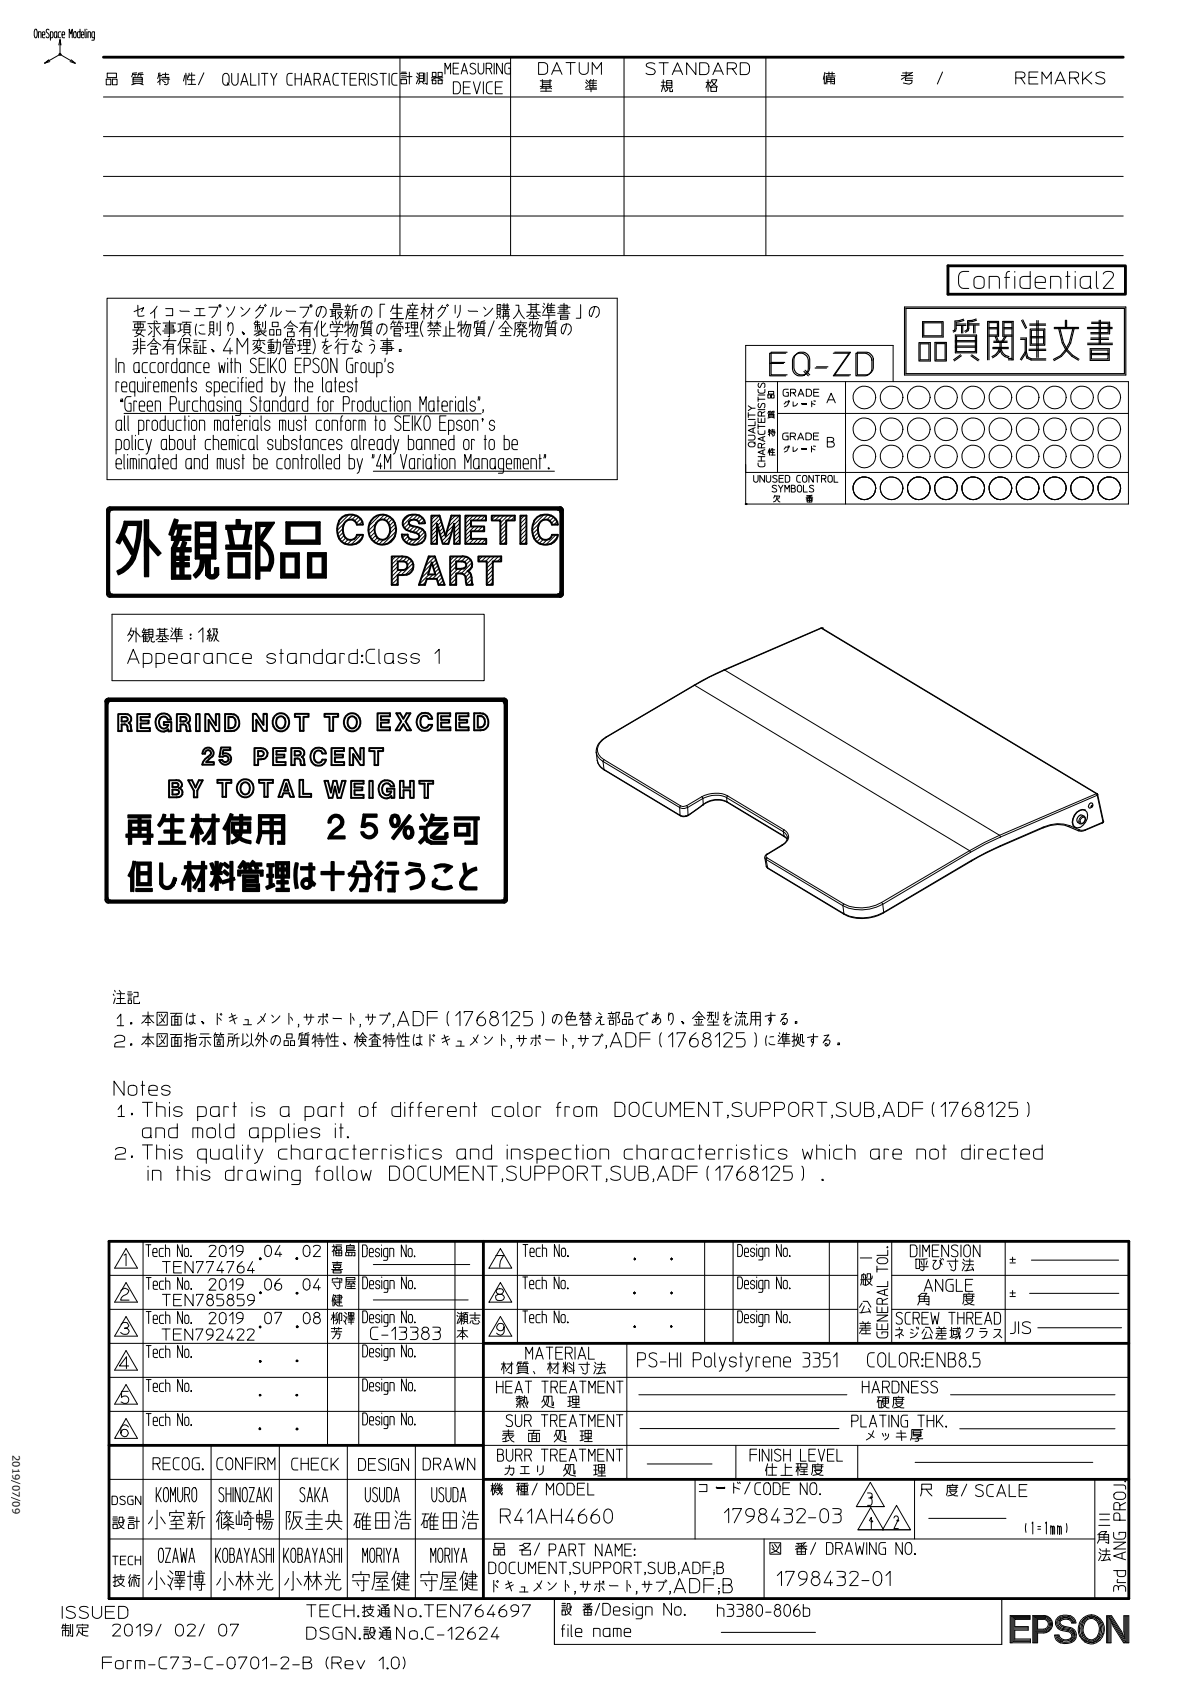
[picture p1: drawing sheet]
<svg xmlns="http://www.w3.org/2000/svg" width="210mm" height="297mm" viewBox="0 0 210 297" stroke-linecap="round" stroke-linejoin="round" font-family="sans-serif">
<defs><g id="words">
<text font-size="1.8" x="2.2" y="256.7" transform="rotate(90 2.2 256.7)">2019/07/09</text>
</g></defs>
<g fill="#000">
<circle cx="131.5" cy="88.9" r=".18"/>
<circle cx="153.6" cy="264.1" r=".18"/>
<circle cx="153.6" cy="268.3" r=".18"/>
<circle cx="158.2" cy="268.2" r=".18"/>
</g>
<g fill="none" stroke="#000" stroke-width=".18">
<path d="M6.2 5.2h.2l.2 .4v.6l-.3 .5-.1-.1-.2-.4zM6.8 6.7v-1.1l.4 .1v1M7.4 6.1h.5l-.1-.5-.3 .1-.1 .6 .1 .3 .4 .1M8.6 5.3a.29 .29 0 0 0-.4-.1 .29 .29 0 0 0 0 .5l.3 .3a.38 .38 0 0 1 .2 .4 .38 .38 0 0 1-.4 .2l-.2-.1M8.8 10.9l-.9 .2M8.9 6.7h.3l.1-.2v-.6l-.1-.3h-.3v1.5M10 6.4l-.2 .3-.2-.1v-.7l.1-.3h.3l.1 1.1M10.4 9.5l.1-.1 .3 .2-.3 .2zM10.6 9.6l-2.7 1.5 .7-.6M10.6 9.6l2.7 1.5-.7-.6M10.6 7l-.2 .9M10.7 5.6h-.3l-.1 .3v.7l.4 .1"/>
<path d="M10.8 7.9l-.2-.9v2.6M10.9 6.1h.5v-.4h-.4l-.1 .6 .1 .3 .4 .1M12.2 6.7v-1.6l.3 .9 .2-.9v1.6M12.3 10.9l1 .3M13.1 5.6h.2l.1 .3v.4l-.1 .4-.3-.2zM14.1 5.1v1.6h-.3l-.1-.2v-.8l.4-.1M14.3 6.1h.5l-.1-.5-.3 .1-.1 .6 .1 .3 .4 .1M15 5.1l.1 1.6M15.3 5.1v.1M15.3 5.6v1.1M15.5 6.7v-1.1h.4l.1 .2v.9M16.7 6.7h-.3l-.2-.2v-.6l.2-.3h.3v1.2l-.2 .3h-.3"/>
<path d="M18.2 17.1h179.8M18.7 14h.8v1h-.8zM18.9 12.9h1.6v.8h-1.6zM19.8 14h.8v1h-.8zM23.4 13.1h.8M23.5 14v-.4h1.6v1.1h-1.6v-.7h1.6M23.5 14.3h1.6M23.8 13.1v.4M23.9 14.7l-.7 .3M24.1 12.8l-.7 .1-.2 .6M24.4 13.1h.9M24.7 14.7l.6 .3"/>
<path d="M24.8 13.1v.4M25.2 12.8l-.8 .1-.1 .6M28 12.9l-.2 1M28 13.3h.5M28.2 12.8v2.2M28.5 14l-.7 .5M28.5 13.6h1.3M28.6 13.1h1.1M28.6 14h1.3M28.6 14.2l.6 .4M29.2 12.8v.8M29.6 13.6v1.1l-.2 .3-.4-.1"/>
<path d="M32.6 13.3l-.3 1M32.8 12.9v2.1M32.9 13.3l.2 .8M33.2 14.9h1.3M33.2 14.1h1.1M33.3 12.9l-.1 .8M33.3 13.3h1.1M33.8 12.8v2.1M35.9 12.8l-.9 2.2M39.4 13.2a.56 .56 0 0 1 .6-.2 .56 .56 0 0 1 .4 .6v.8a.57 .57 0 0 1-.6 .6 .57 .57 0 0 1-.5-.6zM40.1 14.6l.3 .4M40.9 12.9v1.5a.57 .57 0 0 0 .5 .6 .57 .57 0 0 0 .6-.6v-1.5"/>
<path d="M42.4 15l.7-2.1 .6 2.1M42.7 14.4h.8M44.2 12.9v2.1h1M45.6 12.9v2.1M46.1 12.9h.6v2.1M46.7 12.9h.5M47.7 12.9l.6 1.1v1M48.8 12.9l-.5 1.1M51.5 12.9l-.6 .1-.2 .2-.1 .4 .1 1.2 .2 .2h.6M52 12.9v2.1M52 13.9h1.1M53.1 12.9v2.1"/>
<path d="M53.6 15l.7-2.1 .6 2.1M53.8 14.4h.9M55.4 14v1M56 14h-.6v-1.1h.7a.55 .55 0 0 1 .4 .6 .55 .55 0 0 1-.5 .5l.5 1M57 15l.6-2.1 .6 2.1M57.1 14.4h.9M59.7 12.9l-.7 .1-.3 .6v.8l.2 .5 .3 .1h.5M60.1 12.9h.6v2.1M60.7 12.9h.6M61.7 13.9h1M62.9 12.9h-1.2v2.1h1.2M63.4 14v1"/>
<path d="M64 14h-.6v-1.1h.7a.55 .55 0 0 1 .4 .6 .55 .55 0 0 1-.5 .5l.5 1M64.9 12.9v2.1M66.5 13.2a.54 .54 0 0 0-.7-.3 .54 .54 0 0 0-.3 .7l.8 .4a.58 .58 0 0 1 .1 .9 .58 .58 0 0 1-.9 0l-.1-.1M67 12.9h.6v2.1M67.6 12.9h.5M68.6 12.9v2.1M70 12.9h-.5l-.2 .2a1.58 1.58 0 0 0-.2 1.3v.4l.3 .2h.6M70.5 10.1v35M70.6 13h1.1M70.7 14h1v.8h-1zM70.8 12.7h.8M70.8 13.4h.8"/>
<path d="M70.8 13.7h.8M71.7 13.5h.9M72.2 12.7v2.1M73.4 13.5l.4 .3M73.5 12.9l.3 .3M73.8 13.9l-.4 .9M73.9 13.4v-.5h.8v1.5h-.8v-1h.8M73.9 13.8h.8M74.1 14.5l-.3 .3M74.4 14.5l.4 .3M74.9 12.9v1.5M75.3 12.8v2.1l-.3-.2"/>
<path d="M76.1 13.7h2M76.2 12.8h.7v.7h-.7zM76.2 14.1h.7v.7h-.7zM77.1 13.6l-1 .5M77.2 13.7l.9 .4M77.3 12.8h.7v.7h-.7zM77.3 14.1h.7v.7h-.7zM78.5 13v-1.9l.5 1.1 .4-1.1v1.9M79.9 12h.9M79.9 14.4h.7l.4 .3a1.63 1.63 0 0 1 .1 1.4l-.5 .4h-.7zM80.9 11.1h-1v1.9h1M81.3 13l.6-1.9 .5 1.9"/>
<path d="M81.5 12.5h.8M81.7 15.4h1.1M82.9 14.4h-1.2v2.1h1.2M83.5 14.4l.6 2.1 .6-2.1M83.9 11.4a.47 .47 0 0 0-.7-.2 .47 .47 0 0 0-.2 .6l.6 .4a.53 .53 0 0 1 .1 .8 .53 .53 0 0 1-.8-.2M84.3 11.1v1.4a.5 .5 0 0 0 .5 .6 .5 .5 0 0 0 .5-.6v-1.4M85.2 14.4v2.1M85.7 12.1v.9M86.3 12.1h-.6v-1h.7a.49 .49 0 0 1 .3 .6 .49 .49 0 0 1-.4 .4l.4 .9M86.8 14.4l-.7 .1-.3 .2v.4v1.2l.5 .2h.5M87.1 11.1v1.9M87.3 15.4h1.1"/>
<path d="M88.6 14.4h-1.3v2.1h1.3M88.6 11.1v1.9l-1-1.9v1.9M90 11.1l-.7 .1-.3 .5 .1 1.1 .3 .2h.6v-1h-.4M90 10.1v35M95 11l1.1 .1 .3 .2a1.77 1.77 0 0 1 0 1.6l-.3 .2h-1.1zM95.2 14.2h2.1M95.2 15.2h2.1M95.3 16.1h1.9M95.6 14.5h1.4M95.6 14v1.2M95.6 14.9h1.4M95.6 15.6h1.3"/>
<path d="M95.9 15.2l-.6 .5M96.3 15.3v.8M96.7 15.2l.6 .5M97 14v1.2M97.3 13.1l.9-2.1 .9 2.1M97.5 12.5h1.3M99.8 11h.8v2.1M100.6 11h.8M102.1 11v1.5a.81 .81 0 0 0 .8 .6 .81 .81 0 0 0 .8-.6v-1.5M103.3 14.5l.3 .3M103.3 15.7h1.9M103.4 14.1l.2 .3"/>
<path d="M103.8 15l-.5 .4M104 15.1h1.2M104 14.7h1.2M104.2 14l-.4 .6M104.2 15.5v.7M104.4 13.1v-2.1l.8 1.2 .8-1.2v2.1M104.7 14l-.1 .2v1.3M105.2 14.2h-1.2v1.3h1.2M110 10.1v35M115.5 11.3a1.13 1.13 0 0 0-1.6 .1l.1 .3 1.2 .5a.51 .51 0 0 1 .3 .6 .51 .51 0 0 1-.6 .4l-.6-.1-.4-.2M116.2 11.1h.8v2.1M116.6 15.1h.8"/>
<path d="M116.6 14.5h.7M116.9 14.1v1l-.3 1.1M116.9 15.1l.4 .8M117 11.1h.8M117.5 14.6v-.4h1v1.3h-1v-.9h1M117.5 15.1h1M117.8 15.5l-.1 .4-.4 .3M118.1 15.5v.7h.5v-.4M118.5 13.2l1-2.1 .9 2.1M118.8 12.5h1.3M122.7 11.1v2.1l-1.6-2.1v2.1M123.4 11.1h1.1l.3 .2a1.46 1.46 0 0 1 0 1.6l-.3 .2-1.1 .1z"/>
<path d="M124.5 14.5h.6M124.8 14.1v2.1M125.1 15.2l-.3-.7-.3 1M125.2 14.7l.3-.6h.9l-.3 .5-1 .7M125.3 15.4h1v.7h-1zM125.5 14.2l.2 .4 .8 .7M125.7 13.2l.9-2.1 .9 2.1M126 12.5h1.2M128.2 12.1v1.1M129.2 12.1h-1v-1h1.1a.54 .54 0 0 1 .6 .6 .54 .54 0 0 1-.7 .4l.7 1.1M130.5 11.1h1.2l.3 .2a1.46 1.46 0 0 1 0 1.6l-.3 .2-1.2 .1zM135 10.1v35"/>
<path d="M145.3 13.4v1.4M145.5 12.8l-.3 1.2M145.6 13h1.5M145.8 14h1.3M145.8 14.4h1.3M146.2 12.7v.7M146.5 13.7v1.1M146.7 14.7l.4 .1v-1.1h-1.3v1.1M146.7 12.7v.7M147.2 13.4h-1.5v1l-.2 .4M158.9 13.3h2M159.1 12.9h1.6"/>
<path d="M159.7 13.7l-.1 .5h1.2v.4l-.5 .2-1-.2M159.7 13.8h1.2M159.8 12.7v.6M160.9 12.8l-2 1.2M166.2 12.7l-.9 2.1M179.1 13.8v1M180 13.8h-.9v-1.1h1.1a.54 .54 0 0 1 .5 .6 .54 .54 0 0 1-.7 .5l.7 1M181.4 13.6h1.4M183 12.7h-1.6v2.1h1.6M183.7 14.8v-2.1l.8 1.2 .8-1.2v2.1M186 14.8l1-2.1 .9 2.1M186.3 14.2h1.3"/>
<path d="M188.6 13.8v1M189.5 13.8h-.9v-1.1h1.1a.54 .54 0 0 1 .5 .6 .54 .54 0 0 1-.7 .5l.7 1M190.9 12.7v2.1M191.3 13.8l-.4 .4M192.5 12.7l-1.2 1.1 1.2 1M194.8 12.9a1.13 1.13 0 0 0-1.5 .1v.3l1.3 .6 .2 .4a1.01 1.01 0 0 1-1.6 .2M18.2 38.1h179.8M18.2 31.1h179.8M18.2 24.1h179.8M18.2 45.1h179.8M18.9 52.6h89.9v32h-89.9zM23.4 58.2h2.2"/>
<path d="M23.5 56.8h2.1M23.6 55l1.7-.7-.3 .7M23.7 57.1h1.6v.7h-1.6zM24.2 59.7v1.8l-.1 .4-.5 .5M24.3 53.8l.1 2 1-.1M24.3 56.8v1M24.5 57.8l-.5 .9 1.4 .7M24.7 56.8v1M24.8 59.7v2.7M25 58.2l-.2 .5-.7 .6-.4 .1M26.1 57.1h2.2M26.3 57.5l.4 .5"/>
<path d="M26.8 58.4l-.7 .7M27.1 59.8l1.3 1.1M27.2 56.6v2.8h-.3M27.2 59.7l-1.2 1.3M27.3 54.6v1.5M27.4 57.6l.3 .7 .7 .8M27.5 56.6l.3 .2M27.7 54l-.7 1-.5 .3M28.1 57.6l-.5 .4M28.7 58.4h2.3M28.8 57h2.2M29 58h1.7v.7h-1.7"/>
<path d="M29.2 54.4h1.2v1.3h-1.1M29.2 57.3h1.4v.4h-1.4zM29.9 56.6v2.8h-.3M29.9 59.7l-.3 .6a2.43 2.43 0 0 1-.9 1.3M31.4 57.1h.7M31.7 54.8l1.7 .2M31.8 57.1v1.2M32 59.7l-.6 1.3M32.1 58.1l-.7 .5M32.1 56.8h1.6M32.4 59.7h1v.7h-1zM32.5 57.3h1v1.4h-1z"/>
<path d="M32.5 58.1h1M32.5 57.7h1M32.7 58.9l-.6 .5M32.9 56.8l-.1 .5M33.3 58.8l.4 .5M34.3 55.7h1.9M34.6 54.4h1.4M34.6 57.1l-.1 .7 .1 1.3M35.1 58.6l.1 .2 1 .1M35.2 54.4v1.3M36 57.3l-.8 .1M36.8 54.2h1.6l-.6 1.4-.4 .4"/>
<path d="M37 56.8h.7v1.8h-.7zM37 57.3h.7M37 58h.7M37.1 58.7l-.3 .5M37.5 58.7l.2 .4M38.3 57v1.4M38.6 53.8l.2-.1 .1 .1v.3l-.1 .1-.2-.1zM38.8 56.7v2.4l-.2 .1M40 54.2l.3 .5M40.2 57.5l.2-.4 .5-.2a1.86 1.86 0 0 1-.3 2.3M40.3 56.8l-.1 .5 .1 1.1M40.6 59.7l-1.2 2.2h1.6"/>
<path d="M41.4 54.1l-.6 1.3-.6 .5M42.5 54.2l.4 .4M42.7 58.6l.3 .4 .1-.2-.4-.2 .3 .3M44.1 54.4l-1 1.1-.5 .3M44.9 58.4h2.1M44.9 57.3h1M45 58v-.5h.8l-.1 .5M45 56.8h.8M45.2 56.6l-.4 .5M45.4 56.6v1.5M45.6 58.6v.5M45.7 54.3h.8l-.8 1.3-.6 .5"/>
<path d="M45.7 59.7v.3M45.8 58.4l-1 .7M45.9 53.8l-.8 1.1M46 58.5l.5 .5 .5 .3M46 58v.4M46.1 58.9l-.9 .4M46.3 56.8v.9M46.6 53.8l.2 .3M46.7 53.7l.3 .2M46.7 58.6l-.4 .2M46.8 56.7v1.3h-.2M47.6 58.1h.7v1h-.7z"/>
<path d="M47.8 59.9v2.4M48 56.8h1v.8h-1zM48.2 54.2l-.3 1.2-.2 .4M48.2 59.8l-.8 .2M48.7 54.2v1.6l.6-.4 .3-.5M48.8 58.1h.7v1h-.7zM48.9 59.8l-.2 2-.4 .5M50.2 59.9h.6M50.3 59.7l-.3 .7M50.4 54.8l1.7 .2M50.7 58.6h1.2v.8h-1.2zM50.7 58h.9l-.3 .6"/>
<path d="M50.8 57.5h.8M51.2 56.8l1.3 1M51.2 59.9h.8M51.3 56.6l-1.2 1.3M51.4 59.7l-.3 .7M52.9 54.2h1.6l-.6 1.4-.5 .4M52.9 57h2.2M53.5 59.9h1.1v1.1h-1.1zM53.6 59.4v-1.8h1v1.8h-.2M53.6 58h1M53.6 58.5h1M54 56.6l-.7 1.4-.5 .5"/>
<path d="M54.1 59.9v2.4M54.7 53.8l.1-.1 .2 .1v.3l-.2 .1-.1-.1zM55.2 59.7a2.62 2.62 0 0 1 0 2.7M55.9 57.3v2.1M56.2 56.6l-.8 1.6M56.7 54.1l-.6 1.7a.97 .97 0 0 1-.1-1.5 .97 .97 0 0 1 1.5 .3v.6l-.2 .5-.4 .3M56.7 56.7v2.3l.3 .3h.5l.2-.1 .1-.3M57.4 57l-.7 .9M57.5 59.7l-.2 1-.4 .7M58.2 54.6h2.3M58.2 58.5h2.2M58.5 55h.7"/>
<path d="M58.6 54.6v1.2M58.6 55.3h.6M58.6 56.7l.2 .4M58.8 53.5h1.2v.8h-1.2zM58.8 53.9h1.2M58.8 57.7h1.1l-.5 .5v1.2h-.3M59.2 55.7l-1 .1M59.2 54.6v1.7M59.2 56.6l.2 .5M59.5 55.1h.8l-.6 .9-.3 .3M59.6 55.2l.9 1.1M59.7 59.7l-.5 .7"/>
<path d="M60 56.6l-.2 .5M60.1 59.9h1M60.4 57.8v-.5h-2.2v.6M60.8 54.7h1.1M60.9 55.1h.9M60.9 54h.9M60.9 57.3h.9M61 54.2l.1 .3M61 56.8l-.2 .9M61.3 55.1l-.5 .9M61.3 53.7v.3M61.3 54.8v1.5"/>
<path d="M61.4 56.6v2.8M61.5 55.4l.2 .4M61.6 54.2l-.1 .5M61.7 57.8l-.9 .9M62.1 57.3h1l-.3 2-.1 .1-.3-.1M62.2 54.6h.9M62.3 56.7l-.5 1.3M62.4 57.3l-.6 1.4M62.7 54.6v1.6M62.8 59.8l-.3 1-.4 .8M62.8 53.7l-.6 .3-.1 1.4-.3 .8M62.8 57.3l-.6 1.9"/>
<path d="M63.7 57h.9M64.1 57.8h1.3v1h-1.3zM64.1 58.1h1.3M64.1 58.5h1.3M64.3 59l-.6 .3M64.3 57v.7M64.4 56.6l-.7 .2-.1 1.1M64.7 54.1l-.6 1.7-.3-.1a1.01 1.01 0 0 1 .3-1.4 1.01 1.01 0 0 1 1.4 .3v.6l-.2 .5-.4 .3M64.9 57h.8M65.2 59l.3 .3M65.4 59.9l.6 .3M65.4 57v.7"/>
<path d="M65.5 56.6l-.6 .2-.2 .9M67.4 57.1l-.6 1.8-.3-.2a1.01 1.01 0 0 1 .3-1.4 1.01 1.01 0 0 1 1.4 .4v.6l-.2 .4-.4 .4M67.8 53.7h-.8v2.3M68.3 59.7v2.7h-.2M68.9 56.2h2.2M68.9 58v-.4h2.1v.4M69.2 54.4h1.7M69.2 55.2h1.6M69.2 56.8h.6M69.4 53.8l-.5 1.2M69.4 56.6l-.5 .7M69.4 57l.2 .3"/>
<path d="M69.5 58.8h1.1v.5h-1.1zM69.5 58.4h1.1v-.4h-1.1v.8M70 53.5v2.7M70 57.3v.3M70.2 56.8h.7M70.4 56.6l-.3 .7M70.5 57l.2 .3M71.5 57h.7M71.5 57.8h.7M71.9 57v1.7M71.9 53.8h1.7M72 56.2h1.7"/>
<path d="M72.1 55.1h1.5M72.1 54.8l-.2 .7M72.1 55.7h1.4M72.1 59.3h1.8M72.2 58.5l-.7 .3M72.3 54l.2 .4M72.5 56.8h1.1v1.1h-1.1zM72.5 57.3h1.1M72.5 58.6h1.1M72.7 53.5v.3M72.8 54.8v1.4M73.1 56.8v2.5"/>
<path d="M73.2 54l-.1 .5M73.7 54.5h-1.8l-.4 1.8M74.3 54.3h.8M74.6 56.6a2.42 2.42 0 0 0 0 2.8M74.8 53.5v2.8M75.1 55l-.3-.6-.6 1M75.4 54.4h1.1M75.4 57h.9M75.4 58.3h2.3M75.8 58h1.5M76 57l-.6 .7M76 56.6v1.1"/>
<path d="M76 54.4l-.8 1.4M76 53.5l.1 2.6h-.2M76.1 58.7l-.5 .5M76.1 57.1l.2 .3M76.5 57.7l.6-.7 .7 .7M76.6 58.3v1.1h-.2M76.6 57h1.1M77 58.7l.4 .5M77.1 56.6v1.1M77.8 54.3h.8l-.8 1.3-.6 .5M78 53.8l-.8 1.1M78.1 59.3h2.2"/>
<path d="M78.6 57.6v1.7M78.7 53.8l.2 .3M78.8 53.7l.3 .2M79.3 58h.8M79.3 56.7v2.6M80.3 53.8v1.4M80.8 57.3h.9M81 56.8l-.3 .9M81.1 53.8v1.1l-.2 .7-.3 .4M81.3 56.6v2.8M81.6 57.8l-.9 .9M82 57.3h1l-.3 2v.1l-.4-.1"/>
<path d="M82.2 56.7l-.5 1.3M82.4 57.3l-.6 1.4M82.5 54.8l1.7 .2M82.7 57.3l-.6 1.9M83.7 57h.8M84 57.8h1.3v1h-1.3zM84 58.1h1.3M84 58.5h1.3M84.2 59l-.6 .3M84.2 57v.7M84.3 56.6l-.6 .2-.2 1.1M84.8 57h.8"/>
<path d="M85.1 59l.4 .3M85.3 54.2l.4 .4M85.3 57v.7M85.5 56.6l-.7 .2-.2 .9M86.9 54.4l-1 1.1-.5 .3M87.1 56.6l-1 2.8M87.7 53.7h.5v1.8h-.5zM87.7 54.4h.5M87.7 54.9h.5M87.8 55.8l-.2 .4M87.9 58l1.2-1.4 1.2 1.4M88.1 55.7l.2 .4"/>
<path d="M88.2 59.2h1.9M88.4 54.6h1.5M88.5 58.5h1.2M88.5 53.8h1.2M88.5 54.2h1.2M88.5 55.8h1.4M88.5 57.9h1.2M88.8 56.3v-1.4h.8v1.3l-.3 .1M88.8 55.3h.8M88.9 53.5v1.1M89.1 57.9v1.3M89.2 54.6v1.2"/>
<path d="M89.4 53.5v1.1M90.9 53.8h.6a2.45 2.45 0 0 1-1 2.4M91.2 57.4l.2 .3M91.3 57.3h.5l-.7 .8M91.3 58.5h1.4M91.4 58h1M91.5 54.6a3.3 3.3 0 0 0 1 1.6M91.7 58v.7l-.2 .4-.3 .3M91.8 56.6v.3M92 57.3l.3 .3 .6 .4M92.1 58v1.2l.2 .2h.4l.2-.1v-.3M92.3 57.1l-.1 .3"/>
<path d="M92.6 57.3l-.2 .4M92.9 56.9h-2.1v1.1l-.2 1.2M92.9 55.1h2.4M93.1 53.7h1.9M93.3 56.2h1.7M93.3 57.3h1M93.5 56.8l-.2 .9M93.6 55.8h1.1M93.6 54.6h.9M93.6 54.2h.9M93.6 53.5v1.6M93.7 55.1l-.2 .3-.6 .4"/>
<path d="M93.9 56.6v2.8M94.1 55.3v.9M94.2 57.8l-.9 .9M94.5 55.1l.8 .7M94.5 53.5v1.6M94.6 57.3h1l-.4 2.1-.3-.1M94.8 56.7l-.5 1.3M94.9 57.3l-.6 1.4M95.3 57.3l-.3 1.3-.3 .6M95.6 55.6h2.3M95.7 54l.2 .3M95.9 53.5l.1 .2"/>
<path d="M96.1 54.5l-.4 .7M96.3 57h.8M96.6 54.7h1.1M96.6 54.3h1.1M96.6 57.8h1.3v1h-1.3zM96.6 58.1h1.3M96.6 58.5h1.3M96.7 53.5l-.5 .9M96.8 55.3v1M96.8 57v.7M96.8 59l-.6 .3M96.9 56.6l-.6 .2-.2 1.1"/>
<path d="M97.3 53.5l-.1 1.6M97.4 57h.8M97.7 59l.3 .3M97.8 53.8h-1.2v1.3h1.3M97.9 57v.7M98 56.6l-.6 .2-.2 .9M98.3 55.2h2.2M98.4 54.2h2.1M98.6 54.9h1.6M98.8 53.8h1.2v.7h-1.3M98.8 55.6h1.3v.7h-1.3zM98.8 55.9h1.3"/>
<path d="M99.4 53.5v1.7M99.9 57.1l-.6 1.8a.97 .97 0 0 1-.1-1.5 .97 .97 0 0 1 1.5 .3v.6l-.2 .4-.4 .4M102.4 53.7v2.4h-.8M104.9 54.1l-.6 1.7-.3-.1a1.06 1.06 0 0 1 .2-1.3 1.06 1.06 0 0 1 1.3-.1 1.22 1.22 0 0 1-.4 1.7M170.8 47.9h-.9a.9 .9 0 0 0-.9 .9v1.1l.2 .6 .3 .3 1.3 .1M171.9 48.9a1.03 1.03 0 0 1 1.6 .5v.9a.98 .98 0 0 1-1.6 .4 1.62 1.62 0 0 1 0-1.8zM174.4 50.9v-2.1h1.6l.2 .3v1.8M177.1 48.9h.9M178 47.9h-.3l-.3 .5v2.5M178.9 47.9v.1M178.9 48.8v2.1M181.6 47.9v3h-1.1a.6 .6 0 0 1-.7-.6v-.9a.67 .67 0 0 1 .7-.6h1.1"/>
<path d="M182.5 49.8h1.8a.96 .96 0 0 0-.5-1.1 .96 .96 0 0 0-1.2 .4 1.76 1.76 0 0 0 .1 1.6l.5 .2h1.1M185.2 50.9v-2.1h1.6l.2 .3v1.8M187.9 48.8h.8M188.2 47.9v3M189.6 47.9v.1M189.6 48.8v2.1M192.3 50.3a1.01 1.01 0 0 1-.9 .6 1.01 1.01 0 0 1-.9-.6v-1l.1-.3 .6-.2h1.1v2l.1 .1M193.3 47.9v2.5l.1 .4 .2 .1M194.5 48.3a1.08 1.08 0 0 1 1.8 0l-.1 .6-1.7 2h1.8M20.5 79.3h.6l.2-.1a1.66 1.66 0 0 0 0-1.6l-.2-.1h-.6v2.6M20.5 63.2v2.5M20.9 65.7v-1.7h.7l.2 .1 .1 1.6"/>
<path d="M21 67.4l-.5-.1v1.8M21.4 70.3l-.1 .5h.1v-.1h-.1M21.4 75.5a.48 .48 0 0 1-.5 .4 .48 .48 0 0 1-.4-.4v-1.2l.3-.2h.6l.1 1.8M21.4 68.2h1a.72 .72 0 0 0-.2-.8l-.4-.1-.2 .1-.2 1.2 .2 .5h.8M21.6 70.3v.5h.1v-.1h-.1M21.9 72.9l62.9 .1M21.9 73.3v2.2l.1 .3 .1 .1M22 77.6l.5-.1 .3 .3v1.3l-.3 .2-.5-.1-.1-.1v-1.1zM22.6 73.3v2.2l.1 .4M23.1 70h-.8l-.3 .7 .1 1.5 .4 .3h.6v-1.4h-.4M23.3 76.8v2.1l.1 .4M23.5 60.3h.7"/>
<path d="M23.6 60.9h.6M23.8 69.1h-.8l-.1-.2v-1.3l.3-.3h.6v2.6M23.9 76.8v.1M23.9 77.5v1.8M24.1 70.9l-.1-.2h-.4v1.8M24.2 67.3l.1 1.6 .3 .2h.6v-1.8M24.4 61.4l-1 .2M24.4 75.9h.6l.3-.2v-1.3l-.3-.3h-.6v2.6M24.5 65.3l-.2 .4h-.5a1.66 1.66 0 0 1-.1-1.6l.3-.1h.5l.1 1.7M24.6 71.6h.9v-.4a.48 .48 0 0 0-.5-.5 .48 .48 0 0 0-.4 .5l.1 1.2 .2 .1h.6M24.8 60.3h.8M24.8 60.9h.8"/>
<path d="M24.8 61.5h.8M25.3 77.5l-.7 .1-.2 .4 .1 1.2 .2 .1h.6M25.6 66.6v.1M25.6 67.3v1.8M25.8 77.5l.4 1.8 .5-1.8M26 71.6h.9a.72 .72 0 0 0-.2-.8l-.4-.1-.3 .3v1l.1 .5h.8M26 64l-.8 .1-.1 .3 .1 1.2 .8 .1M26.2 79.3l-.2 .6-.2 .2M26.4 74.3l-.2-.2h-.3v1.8M26.6 61.6h1.2v.8h-1.2zM26.6 61.1h1l-.4 .5M26.6 67.4l-.5-.1v1.8"/>
<path d="M26.7 60.6h.9M27 74.3l.2-.2 .4 .2a1.66 1.66 0 0 1 0 1.5l-.2 .1-.4-.1a1.66 1.66 0 0 1 0-1.5zM27.1 68.2h.9a.72 .72 0 0 0-.2-.8l-.4-.1-.2 .1-.1 1.2 .2 .5h.7M27.4 72.5v-1.8h.7l.2 .2v1.6M27.4 64l-.8 .1a1.72 1.72 0 0 0 0 1.5l.8 .1M28 64.1l.2-.1 .5 .1a1.72 1.72 0 0 1 0 1.5l-.5 .1-.3-.2zM28.5 69.1v-1.8h.9l.2 .2v1.6M28.8 60.1h2.2M29 67.3v1.8M29.1 73.3v2.6h-.5l-.3-.2v-1.3l.3-.3h.5M29.4 78.8a.46 .46 0 0 1-.5 .5 .46 .46 0 0 1-.5-.5l.1-1.1 .3-.2h.6v1.8M29.5 62.4v-1.7h1.1v1.7h-.3"/>
<path d="M29.5 61.1h1.1M29.5 61.6h1.1M29.6 74.1l.1 1.6 .3 .2h.6v-1.8M29.8 64.1l-.5-.1v1.7M29.9 76.8v2.5h.6l.3-.2v-1.3l-.3-.3h-.6M30 71.2h.8a.73 .73 0 0 0 0-1.2h-.8v2.5M30.1 68.2h.9a.72 .72 0 0 0-.2-.8l-.4-.1-.2 .1-.1 1.2 .1 .5h.8M31.2 63.2v2.5l-.8-.1a1.72 1.72 0 0 1 0-1.5l.8-.1M31.5 69.1v-1.8h.7l.1 .2 .1 1.6M31.5 77.6l.4-.1 .2 .1a1.66 1.66 0 0 1 0 1.6l-.2 .1-.5-.1a1.66 1.66 0 0 1 0-1.6zM31.6 70.7v1.5l.3 .3h.6v-1.8M31.8 60.2v2.2"/>
<path d="M32 74.1l-.8 .1-.2 .4 .2 1.2 .2 .1h.6M32.1 61.1h1.6M32.4 74.1h.4M32.6 65.3l-.4 .4a.44 .44 0 0 1-.6-.4l.1-1.2 .3-.1h.6l.1 1.7M32.6 73.3v2.6M32.7 77.5v1.6l.4 .2h.6v-1.8M32.8 67.3h.4M32.9 60.7v1.7M33 66.6v2.5M33.1 65.7v-1.7h.7l.2 .1 .1 1.6M33.3 73.3v.2M33.3 74.1v1.8"/>
<path d="M33.5 70.9l-.1-.2h-.4v1.8M33.7 62.1l-.8-1-.8 1.1M33.9 74.3l.4-.2 .3 .3v1.3l-.3 .2-.4-.1-.1-.1zM34 60.4h1M34.1 77.5h.4M34.1 60.9h.7M34.1 61.2h.7M34.3 61.6h.5v.7h-.5zM34.3 60h.4M34.3 76.8v2.5M34.6 67.7a.47 .47 0 0 0-.6-.3 .47 .47 0 0 0-.2 .7l.7 .3a.46 .46 0 0 1-.1 .7 .46 .46 0 0 1-.7-.3M34.9 70.7h-.6l-.2 .2a1.58 1.58 0 0 0 0 1.5l.2 .1h.6"/>
<path d="M35 62.3h1.4M35.1 60.1h1.2M35.2 75.9v-1.8l.8 .1 .1 .2v1.5M35.3 60.9v1.4M35.3 70.7h.6l.3 .3 .1 1.5M35.3 70v2.5M35.5 64l-.9 .1-.1 .3 .1 1.2 .9 .1M35.8 60.1v2.2M35.8 61.3h.5M35.9 64.8h1a.72 .72 0 0 0-.2-.8h-.4l-.2 .1-.2 1.1 .2 .5h.8M37.1 77.5h-.6l-.2 .1a1.66 1.66 0 0 0 0 1.6l.2 .1h.6M37.3 67.7a.47 .47 0 0 0-.7-.3 .47 .47 0 0 0-.1 .7l.7 .3a.46 .46 0 0 1-.2 .7 .46 .46 0 0 1-.6-.3"/>
<path d="M37.4 61.6l.2 .5 .1-.2-.3-.3 .3 .4M37.6 77.5h.6l.3 .3 .1 1.5M37.6 76.8v2.5M37.7 72.1a.46 .46 0 0 1-.5 .4 .46 .46 0 0 1-.4-.4v-1.2l.3-.2h.6v1.8h.1M37.8 69.1h.7l.2-.2v-1.3l-.4-.3h-.5v2.6M37.8 75.9v-1.8l1 .1 .1 .2v1.5M38.3 74.1v1.8M38.6 64l.2 1.7 .3-1.3 .3 1.3 .3-1.7M39 78.4h.9v-.4a.46 .46 0 0 0-.4-.5 .46 .46 0 0 0-.5 .5l.1 1.2 .3 .1h.5M39.2 68.2h.9v-.4a.48 .48 0 0 0-.5-.5 .48 .48 0 0 0-.4 .5v.8l.1 .4 .8 .1M39.2 71.1a.47 .47 0 0 0-.7-.3 .47 .47 0 0 0-.2 .7l.8 .3a.46 .46 0 0 1-.2 .6 .46 .46 0 0 1-.7-.3M39.7 70v.1"/>
<path d="M39.7 70.7v1.8M40.1 72.5v-1.8h.7l.2 .2v1.6M40.1 63.2v.1M40.1 64v1.7M40.3 75.5a.46 .46 0 0 1-.5 .4 .46 .46 0 0 1-.4-.4v-1.2l.3-.2h.6v1.7l.1 .1M40.4 79.3v-1.8l1 .1 .1 .2v1.5M40.6 61.3v1.1M40.6 64h.4M40.8 63.2v2.5M40.9 74.1h.3M41 77.5v1.8M41 73.3v2.6"/>
<path d="M41.5 64l.8 .1 .1 1.6M41.5 63.2v2.5M41.5 67.3l-.8 .1-.1 .4 .1 1.2 .8 .1M41.7 75h1a.63 .63 0 0 0-.4-.9h-.2l-.4 .3v1.3l.4 .2h.6M41.8 62.4v-2.7l.9 1.5 1-1.5v2.7M42 66.6v.1M42 67.3v1.8M42 76.8v.1M42 77.5v1.8M42.4 72.5h-.5l-.3-.3v-1.2l.3-.3h.5v2.1l-.1 .4-.8 .1M42.4 67.4h.5M42.9 66.6h-.2l-.1 .4v2.1"/>
<path d="M43.4 77.5l-.7 .1-.3 .4 .1 1.2 .3 .1h.6M43.4 66.6v.1M43.4 67.3v1.8M43.6 74.3l-.1-.2h-.4v1.8M43.9 68.2h.9a.72 .72 0 0 0-.2-.8l-.4-.1-.2 .1-.1 1.2 .1 .5h.8M44.1 73.3v.2M44.1 74.1v1.8M44.6 60.1h2.1M44.8 78.8a.46 .46 0 0 1-.5 .5 .46 .46 0 0 1-.4-.5v-1.1l.3-.2h.6v1.7l.1 .1M44.9 60.4l-.3 .4M45.1 61.3h1l-.8 .8-.5 .2M45.2 63.4a.53 .53 0 0 0-.8-.1 .53 .53 0 0 0-.1 .8l.7 .4a.7 .7 0 0 1-.2 1.2 .47 .47 0 0 1-.7-.3"/>
<path d="M45.2 70.2a.55 .55 0 0 0-.8-.1 .55 .55 0 0 0-.1 .8l.7 .4a.64 .64 0 0 1 .2 1 .64 .64 0 0 1-1-.1M45.3 76.8v2.1l.2 .4M45.4 61.4l.6 .6 .8 .3M45.4 61l-.8 .7M45.4 60.1a.99 .99 0 0 1-.6 1M45.5 75.5a.46 .46 0 0 1-.5 .4 .46 .46 0 0 1-.4-.4v-1.2l.3-.2h.6v1.8M45.7 64.3h.9M45.7 70.7h.4M45.9 60.1v.7l-.2 .2M45.9 70v2.5M46 73.3v2.2l.2 .4M46.2 66.6v2.5h-.8l-.1-.5v-1l.3-.3h.6"/>
<path d="M46.3 60.4l.4 .4M46.8 63.2h-1.1v2.5h1.1M47.2 60.4h1.2M47.2 63.2v2.5M47.3 61.8h1M47.4 60.8h.9v.7h-.9zM47.4 61.1h.9M47.5 72.1a.48 .48 0 0 1-.5 .4 .48 .48 0 0 1-.4-.4v-1.2l.3-.2h.6l.1 1.8M47.6 74.5a.47 .47 0 0 0-.7-.3 .47 .47 0 0 0-.1 .7l.7 .2a.48 .48 0 0 1-.2 .8 .48 .48 0 0 1-.7-.4M47.7 63.2v2.5M47.9 66.6v2.5h.7l.2-.5v-1l-.3-.3h-.6M48 64.4l-.3 .6"/>
<path d="M48 72.5v-1.8h.8l.2 .2v1.6M48.1 77.9a.47 .47 0 0 0-.6-.4 .47 .47 0 0 0-.2 .8l.7 .2a.46 .46 0 0 1-.2 .7 .46 .46 0 0 1-.6-.3M48.3 62.2l-1.1 .1M48.5 60.4h1l-.2 1.9-.1 .1-.2-.1M48.6 77.5v1.6l.4 .2h.5v-1.8M48.8 63.2l-.8 1.2 .8 1.3M49.3 67.3l.5 1.8 .4-1.8M49.3 75.9v-1.8l1 .1 .1 .2v1.5M49.5 63.4a.55 .55 0 0 1 .6-.1 .55 .55 0 0 1 .2 .7v1a.55 .55 0 0 1-.3 .7 .55 .55 0 0 1-.7-.5 2.7 2.7 0 0 1 .1-1.7zM49.8 69.1l-.3 .7-.2 .1M49.8 74.1v1.8M50 61.1v-.4h2.1v.4"/>
<path d="M50 76.8v2.5h.6l.3-.2v-1.3l-.3-.3h-.6M50.4 70v2.5h-.6l-.3-.3v-1.2l.3-.3h.6M50.4 60.1l.2 .3M50.5 61.9h1.1v.4h-1.1zM50.5 61.5h1.1v-.4h-1.1v.8M50.9 74.1v1.6l.3 .2h.6v-1.8M51 60.4v.3M51.5 60.1l.2 .3M51.8 72.1a.46 .46 0 0 1-.5 .4 .46 .46 0 0 1-.4-.4v-1.2l.3-.2h.6l.1 1.8M52 67.3h.4M52.1 64.3h.9M52.1 66.6v2.5"/>
<path d="M52.4 77.9a.48 .48 0 0 0-.7-.3 .48 .48 0 0 0-.2 .7l.7 .2a.46 .46 0 0 1-.2 .7 .46 .46 0 0 1-.6-.3M52.5 60.9h.7M52.5 60.1h.7M52.8 67.3l.8 .1 .1 1.7M52.8 66.6v2.5M52.8 77.5h.4M52.8 70.9l-.1-.2h-.3v1.8M52.8 60.1v1.6M53 76.8v2.5M53.2 63.2h-1.1v2.5h1.1M53.2 62.3h1.7M53.2 74.5a.47 .47 0 0 0-.7-.3 .47 .47 0 0 0-.1 .7l.7 .2a.48 .48 0 0 1-.2 .8 .48 .48 0 0 1-.7-.4"/>
<path d="M53.2 61.6l-.7 .3M53.5 60.4h1.1M53.5 61.6h1.1M53.6 64.4h.8a.73 .73 0 0 0 0-1.2h-.8v2.5M53.7 74.1h.3M53.8 73.3v2.6M54.2 68.2h.9a.72 .72 0 0 0-.1-.8l-.4-.1-.3 .1-.1 1.2 .2 .5h.7M54.3 70v2.5h-.6l-.3-.1a1.66 1.66 0 0 1 0-1.5l.3-.2h.6M54.6 78.8a.48 .48 0 0 1-.5 .5 .48 .48 0 0 1-.4-.5v-1.1l.3-.2h.6l.1 1.8M55.1 79.3v-1.8h.7l.3 .2v1.6M56 70.9h.4M56.2 63.4a.53 .53 0 0 0-.7-.1 .53 .53 0 0 0-.1 .8l.7 .4a.74 .74 0 0 1-.3 1.2 .53 .53 0 0 1-.6-.3"/>
<path d="M56.4 70h-.2l-.1 .4v2.1M56.7 74.1l-.7 .1-.2 .4 .1 1.2 .2 .1h.6M56.9 66.6v2.2l.1 .3M56.9 63.4a.54 .54 0 0 1 .7-.1 .54 .54 0 0 1 .2 .7v1.2a.49 .49 0 0 1-.5 .5 .49 .49 0 0 1-.5-.5 2.5 2.5 0 0 1 .1-1.7zM57.1 70.8l.4-.1 .3 .3v1a.46 .46 0 0 1-.4 .5 .46 .46 0 0 1-.5-.5v-1zM57.1 61h.5v.8M57.3 74.3l.4-.2 .4 .3v1.3l-.4 .2-.3-.1-.2-.1zM57.5 77.5l-.8 .1-.1 .4 .1 1.2 .2 .1h.6M57.9 60.2l-1.1 .2M58 78.4h.9v-.4a.46 .46 0 0 0-.5-.5 .46 .46 0 0 0-.4 .5l.1 1.2 .2 .1h.6M58.4 68.7a.48 .48 0 0 1-.5 .4 .48 .48 0 0 1-.4-.4l.1-1.2 .2-.2h.6l.1 1.8M58.5 60.9l-.7 .3-.6 .5-.1 .3 .2 .3h.8"/>
<path d="M58.6 75.9v-1.8l.8 .1 .1 .2v1.5M58.8 70.9l-.1-.2h-.4v1.8M58.9 67.3h.4M59.1 66.6v2.5M59.4 63.2v2.5l-1.1-2.5v2.5M59.6 60.8v1.6M59.8 60.4l-.7 1.1M59.8 68.2h.9a.72 .72 0 0 0-.1-.8l-.4-.1-.3 .1-.1 1.2 .2 .5h.7M59.8 60.7h1.6M60 74.3h.4M60.3 77.9a.47 .47 0 0 0-.7-.4 .47 .47 0 0 0-.1 .8l.7 .2a.48 .48 0 0 1-.2 .7 .48 .48 0 0 1-.7-.3M60.4 73.3l-.1 .1-.2 .4v2.1"/>
<path d="M60.5 71.2h.8a.78 .78 0 0 0 0-1.2h-.8v2.5M60.8 60.7v1.6h-.3M61 74.3l.5-.2 .3 .3v1.3l-.3 .2-.4-.1-.1-.1zM62.2 67.7a.47 .47 0 0 0-.7-.3 .47 .47 0 0 0-.2 .7l.8 .3a.48 .48 0 0 1-.2 .7 .48 .48 0 0 1-.7-.3M62.2 63.2h-.7l-.2 .2a2.14 2.14 0 0 0-.2 1.6l.1 .4 .2 .3h.8v-1.4h-.4M62.6 70.9l-.1-.2h-.4v1.8M62.6 67.3h.4M62.8 66.6v2.5M62.8 74.3l-.1-.2h-.4v1.8M62.9 78.8a.46 .46 0 0 1-.4 .5 .46 .46 0 0 1-.5-.5l.1-1.1 .2-.2h.6l.1 1.8M63.1 60.2l-.9 .1M63.1 71a.49 .49 0 0 1 .5-.3 .49 .49 0 0 1 .4 .5v.8a.48 .48 0 0 1-.5 .5 .48 .48 0 0 1-.5-.5z"/>
<path d="M63.2 64.1l-.5-.1v1.7M63.3 61v.9l-.2 .3h-.3l-.2-.2 .1-.2 .3-.1 .7 .4M63.3 75.9v-1.8l1 .1 .1 .2v1.5M63.4 60.4l.5 .4M63.5 76.8v2.1l.1 .4M63.7 64.1l.3-.1 .5 .1 .1 1.1a.46 .46 0 0 1-.5 .5 .46 .46 0 0 1-.5-.5zM63.8 74.1v1.8M64.6 77.6l-.1-.1h-.4v1.8M65.1 64v1.5l.3 .2h.6v-1.7M65.1 78.4h.9v-.4a.46 .46 0 0 0-.5-.5 .46 .46 0 0 0-.4 .5l.1 1.2 .2 .1h.6M65.1 61l.7-.3 .2 .2v.5l-.6 .9M65.4 70v2.5h-.6l-.3-.3v-1.2l.3-.3h.6"/>
<path d="M65.9 70.7v1.5l.3 .3h.6v-1.8M66.1 74.1h.4M66.3 73.3v2.6M66.4 65.7h.8l.1-.2v-1.3l-.3-.2h-.6v2.5M67.1 74.3l.4-.2 .3 .3v1.3l-.3 .2-.4-.1-.1-.1zM67.1 61.5h2.4M67.1 60.1h2.3M67.4 61.1h1.7v.7h-1.7M67.4 78.8a.46 .46 0 0 1-.4 .5 .46 .46 0 0 1-.5-.5l.1-1.1 .2-.2h.6l.1 1.8M67.6 60.4h1.3v.4h-1.3zM67.9 63.2l-.1 .6M68.2 70.7l-.7 .1-.2 .4 .1 1.2 .2 .1h.6"/>
<path d="M68.7 70.7h.3M68.8 70v2.5M68.9 76.8v2.5h-.6l-.2-.1a1.66 1.66 0 0 1 0-1.6l.2-.1h.6M69.3 64.3a.46 .46 0 0 0-.6-.3 .46 .46 0 0 0-.2 .7l.7 .3a.46 .46 0 0 1-.2 .7 .46 .46 0 0 1-.6-.4M69.4 77.5l.4 1.8 .5-1.8M69.5 70v.1M69.5 70.7v1.8M69.8 79.3l-.2 .6-.2 .2M70.2 70.8l.4-.1 .3 .3v1a.46 .46 0 0 1-.5 .5 .46 .46 0 0 1-.4-.5v-1zM70.4 61.6h.3v.4h-.3zM70.7 73.6a.55 .55 0 0 0-.8-.2 .55 .55 0 0 0-.1 .9l.6 .4a.64 .64 0 0 1 .2 1 .64 .64 0 0 1-1-.1M71.2 74.5h.9"/>
<path d="M71.4 72.5v-1.8h.7l.2 .2v1.6M72 76.8v2.5h.6l.3-.2v-1.3l-.3-.3h-.6M72.2 73.3h-1v2.6h1M72.7 73.3v2.6M73.2 73.3v2.6M73.5 74.6l-.3 .5M74 72.5v-2.5l.6 1.4 .5-1.4v2.5M74.3 73.3l-.8 1.3 .8 1.3M74.4 78.8a.48 .48 0 0 1-.5 .5 .48 .48 0 0 1-.5-.5l.1-1.1 .3-.2h.6v1.8M74.9 79.3v-1.8h.7l.2 .3v1.5M75 73.4a.49 .49 0 0 1 .8 .5 2.5 2.5 0 0 1-.1 1.7 .47 .47 0 0 1-.5 .3 .47 .47 0 0 1-.4-.5v-1.3zM76.3 79.3v-1.8l.8 .1 .1 .2v1.5"/>
<path d="M76.5 72.1a.46 .46 0 0 1-.4 .4 .46 .46 0 0 1-.5-.4l.1-1.2 .3-.2h.5v1.8h.1M77.1 70.7h.4M77.2 70v2.5M77.5 74.5h1M77.7 78.4h.9v-.4a.46 .46 0 0 0-.4-.5 .46 .46 0 0 0-.5 .5l.1 1.2 .3 .1h.5M77.9 71.6h1v-.4a.48 .48 0 0 0-.5-.5 .48 .48 0 0 0-.5 .5l.1 1 .3 .3h.6M78.6 73.3h-1.1v2.6h1.1M79.1 75.9h.6l.3-.2v-1.3l-.3-.3h-.6v2.6M79.8 70.9l-.1-.2h-.4v1.8M80 76.8v2.5h-.6l-.2-.1a1.66 1.66 0 0 1 0-1.6l.2-.1h.6M80.3 70v.1M80.3 70.7v1.8"/>
<path d="M81.5 74.5a.48 .48 0 0 0-.7-.3 .48 .48 0 0 0-.2 .7l.7 .2a.46 .46 0 0 1-.1 .7 .46 .46 0 0 1-.7-.3M81.7 72.1a.46 .46 0 0 1-.5 .4 .46 .46 0 0 1-.4-.4l.1-1.2 .2-.2h.6v1.8h.1M82 77.6l.3-.1 .3 .1 .1 1.2v.3l-.4 .2-.4-.1a1.66 1.66 0 0 1 0-1.6zM82 74.3l.5-.2 .3 .3v1.3l-.3 .2-.4-.1-.1-.1zM82.3 70v2.1l.1 .4M83.3 75.9v-1.8l.8 .1 .1 .2v1.5M83.7 77.6l-.2-.1h-.4v1.8M83.8 71.1a.47 .47 0 0 0-.6-.3 .47 .47 0 0 0-.2 .7l.7 .3a.48 .48 0 0 1-.2 .7 .48 .48 0 0 1-.6-.4M84.3 70v.6M84.6 70l-.1 .6M85.2 74h-.2v-.2h.2l-.1 .5M85.2 72.3l-.1 .5"/>
<path d="M85.4 77.5h.4M85.5 76.8v2.5M86.4 77.6l.4-.1 .3 .1 .1 1.2-.1 .3-.3 .2-.4-.1a1.66 1.66 0 0 1 0-1.6zM87.2 74.5a.47 .47 0 0 0-.7-.3 .47 .47 0 0 0-.1 .7l.7 .2a.46 .46 0 0 1-.2 .7 .46 .46 0 0 1-.6-.3M88.9 76.8v2.5h.6l.3-.2v-1.3l-.3-.3h-.6M90.3 78.4h.9a.69 .69 0 0 0-.3-.9l-.5 .1a1.66 1.66 0 0 0 0 1.6l.2 .1h.6M131.5 67.3h67.5v21.6h-67.5v-28h26v6.4M131.9 76.8h.9a.43 .43 0 0 1 .4 .4 .43 .43 0 0 1-.4 .4h-.9M131.9 74h1.2M131.9 72.8v.4M131.9 71.6l.6 .4M132 78.1l.8-.1a.43 .43 0 0 1 .4 .4 .43 .43 0 0 1-.4 .4h-.5a.42 .42 0 0 1-.3-.3 .42 .42 0 0 1 0-.4z"/>
<path d="M132.8 75.6v.6M133.1 75.4l-1.2 .5 1.2 .5M133.1 74.4v.7h-1.2M133.1 73.2h-1.2v.4M133.1 72h-.6l-.6 .4M133.1 78l-.2 .2M133.7 75.9v.5l.4 .2h.6l.2-.2v-.5M133.7 73.7v.8h1.2v-.8M133.7 68.7v.4l.4 .3 .7-.2 .1-.5M133.7 70v.4M133.7 74.8v.4M133.7 72.2h1.2"/>
<path d="M133.7 69.7h1.2M133.8 71.2a.35 .35 0 0 0-.2 .4 .35 .35 0 0 0 .5 .2l.2-.5a.32 .32 0 0 1 .4-.1 .32 .32 0 0 1 .2 .4l-.2 .3M133.8 67.6a.39 .39 0 0 0-.1 .4 .39 .39 0 0 0 .4 .3l.2-.6a.32 .32 0 0 1 .5-.1 .32 .32 0 0 1 .1 .4l-.2 .3M134.2 73.8v.7M134.3 79h.6M134.3 73.4h.6M134.5 77.1v.6M134.5 79.4v.7M134.9 79.3l-1.2 .5 1.2 .4M134.9 78.2l-.6 .3a.3 .3 0 0 0-.3-.3 .3 .3 0 0 0-.3 .3v.5h.6v-.5M134.9 77l-1.2 .4 1.2 .5M134.9 75.2h-1.2v.4"/>
<path d="M134.9 72.6l-.6 .3a.3 .3 0 0 0-.3-.3 .3 .3 0 0 0-.3 .2v.6h.6v-.5M134.9 70.4h-1.2v.4M135.4 69.6h.5v.6h-.5zM135.5 69h.9v.5h-.9zM135.5 72.7h.5M135.5 73.2v-.2h1v.6h-1v-.4h1M135.5 73.4h1M135.6 75.7l-.1 .6M135.6 75.9h.3M135.6 79.3l-.2 .6M135.7 75.7v1.2M135.7 79.1v1.2"/>
<path d="M135.7 72.7v.2M135.7 79.3l.1 .5M135.8 73.6l-.4 .1M135.9 76.3l-.4 .4M135.9 72.5l-.4 .1-.1 .3M135.9 76.1h.7M135.9 75.8h.7M135.9 76.3h.8M135.9 79.8h.7M136 76.4l.2 .3M136 79.1l-.1 .5M136 79.3h.6"/>
<path d="M136 69.6h.5v.6h-.5zM136.1 72.7h.5M136.2 73.6l.4 .1M136.2 75.7v.4M136.2 79.1v1.2M136.3 72.7v.2M136.5 72.5l-.4 .1-.1 .3M136.5 76.1v.7l-.3 .1M137.1 67.3v16M137.1 72.9h61.9M138.3 79.2l.2-.4h.5l-.3 .7-.4 .2M138.3 71.3l.2-.4h.6l-.4 .7-.4 .2"/>
<path d="M139 76.4h-.7l-.3 .3v.5l.1 .3 .9 .1v-.7h-.4M139 78.6l.1 .2M139 68.6l-.8 .2-.1 .2 .1 .8 .8 .1v-.7h-.3M139 70.7l.1 .2M139.1 78.6l.1 .2M139.1 70.7l.1 .2M139.3 77v.6M139.4 69.3v.6M139.8 78.8v.8l.4-.1 .4-.4M139.8 70.9v.7h.4l.4-.4M139.9 77h-.6v-.6h.7a.31 .31 0 0 1 .3 .3 .31 .31 0 0 1-.4 .3l.4 .6M139.9 69.3h-.5v-.7h.6a.32 .32 0 0 1 .3 .4 .32 .32 0 0 1-.4 .3l.4 .6"/>
<path d="M140.7 77.6l.5-1.2 .5 1.2M140.7 69.9l.5-1.3 .5 1.3M140.8 77.2h.7M140.9 69.5h.7M141.4 79.1h.8v.1h-.8v-.1v.1h.7M141.4 71.2h.8v.1h-.8v-.1v.1l.8-.1M142.1 76.4l.8 .1 .2 .7-.2 .3-.8 .1zM142.2 68.6h.5l.4 .3v.7l-.3 .2-.6 .1zM143.1 78.7v1M143.1 79.1l.6 .2M143.1 70.8v1M143.1 71.2l.6 .2"/>
<path d="M143.4 76.9h.8M143.5 78.6v.2M143.5 69.2h.8M143.5 70.7l.1 .1M143.7 78.6l.1 .2M143.7 70.7l.1 .1M144.4 76.4h-1v1.2h1M144.4 68.6h-.9v1.3h.9M145.8 71l.7-1.6 .8 1.6M145.9 77.9h.7a.46 .46 0 0 1 .5 .4 .46 .46 0 0 1-.4 .5h-.8v-1.7l.9 .1a.38 .38 0 0 1 .2 .5 .38 .38 0 0 1-.4 .2M146 70.5h1M149.1 67.3v21.6"/>
<path d="M20.5 81.8h.9a.69 .69 0 0 0-.3-.9l-.5 .1a1.66 1.66 0 0 0 0 1.5l.2 .2h.6M21.9 80.1v2.2l.1 .4M22.5 80.1v.2M22.5 80.9v1.8M23 82.7v-1.8l1 .1 .1 .2v1.5M23.5 80.9v1.8M24.5 80.1v.2M24.5 80.9v1.8M25 82.7v-1.8l.8 .1 .1 .2v1.5M27.3 82.2l-.1 .3a.48 .48 0 0 1-.7 0v-1.4l.2-.2h.6l.1 1.8M27.9 80.9h.4M28 80.1v2.6"/>
<path d="M28.7 81.8h1a.69 .69 0 0 0-.4-.9l-.4 .1a1.66 1.66 0 0 0 0 1.5l.2 .2h.6M31.1 80.1v2.6h-.6l-.3-.3v-1.2l.3-.3h.6M33.7 82.2a.49 .49 0 0 1-.3 .5 .49 .49 0 0 1-.6-.2v-1.4l.3-.2h.6l.1 1.8M34.3 82.7v-1.8h.7l.2 .2v1.6M36.6 80.1v2.6h-.6l-.3-.3v-1.2l.3-.3h.6M38.3 82.7v-1.8l1 .1 .1 .2v1.5M38.8 80.9v1.8M39.9 80.9v1.5l.3 .3h.6v-1.8M42.2 81.3a.46 .46 0 0 0-.7-.3 .46 .46 0 0 0-.1 .7l.7 .2a.46 .46 0 0 1-.2 .7 .46 .46 0 0 1-.6-.3M42.7 80.9h.4M42.8 80.1v2.6M44.8 80.1v2.6h.6l.3-.3v-1.2l-.3-.3h-.6"/>
<path d="M46.2 81.8h.9a.69 .69 0 0 0-.3-.9l-.4 .1-.2 .2v1.2l.3 .3h.6M49.8 80.9h-.6l-.2 .1a1.66 1.66 0 0 0 0 1.5l.2 .2h.6M50.3 81l.3-.1 .4 .1 .2 1.2a.46 .46 0 0 1-.5 .5 .46 .46 0 0 1-.5-.5zM51.6 82.7v-1.8l.9 .1 .1 .2v1.5M53 80.9h.4M53.2 80.1v2.6M54.4 81l-.1-.1h-.4v1.8M55 81l.2-.1 .5 .1 .1 1.2a.48 .48 0 0 1-.5 .5 .48 .48 0 0 1-.4-.5v-.8zM56.3 80.1v2.2v.3l.1 .1M56.9 80.1v2.2l.1 .4M57.5 81.8h1a.69 .69 0 0 0-.4-.9l-.4 .1-.1 .2v1.2l.3 .3h.6M59.9 80.1v2.6h-.6l-.2-.2a1.58 1.58 0 0 1 0-1.5l.2-.1h.6"/>
<path d="M60.4 91.2l-.5 .4M60.5 93.2l-1 1M60.5 93.9l-.8 .8M60.6 94.5l-.7 .7M60.7 92.3l-1.3 1.3M61 94.9l-.7 .7M61.4 95.1l-.7 .7M61.5 90.8l-2 2M61.6 80.1v2.6h.6l.3-.3v-1.2l-.3-.3h-.6M62.1 95.2l-.9 .8M62.2 90.8l-1 1M62.8 90.9l-.7 .7"/>
<path d="M63 80.9l.4 1.8 .5-1.8M63.2 91.2l-.7 .7M63.4 82.7l-.1 .5-.3 .3M63.6 91.5l-.7 .7M63.6 94.3l-1.7 1.8M63.9 92l-.6 .5M63.9 94.8l-1.2 1.1M65.7 80.1l-.1 .7M65.8 83.1h32M65.9 80.1v.7M66 93.2l-.9 1M66.1 93.9l-.8 .8"/>
<path d="M66.3 94.4l-.8 .8M66.4 92.2l-1.4 1.4M66.5 94.9l-.6 .6M67 95.1l-.7 .7M67.1 90.8l-2.1 2M67.1 80.1l-.7 2.1h.9M67.1 81.7v1M67.6 95.2l-.8 .8M67.8 90.8l-1.1 1.1M67.8 82.7v-2.6l.6 1.5 .5-1.5v2.6M68.3 90.9l-.7 .7M68.8 91.2l-.7 .7"/>
<path d="M69.1 91.5l-.6 .7M69.5 91.9l-.8 .8M69.6 94.6l-1.3 1.3M69.7 92.4l-.9 .9M69.8 98.1l-.7 .7M69.8 93l-1.1 1.1M69.8 93.7l-2.4 2.4M70.1 99.9l-1 1.1M70.1 99.2l-1 1.1M70.5 98.1l-1.4 1.5M70.6 80.1l.6 2.6 .5-2.6M71.2 98.1l-.9 .9"/>
<path d="M71.5 94.3l-.6 .6M71.8 98.2l-.8 .8M71.9 94.6l-.7 .8M72.1 92.4l-.8 .7M72.1 90.9l-1.1 1.1M72.2 98.5l-.6 .7M72.2 95l-.6 .7M72.5 92.7l-.8 .8M72.6 98.9l-.8 .8M72.8 95.2l-.8 .7M72.8 99.3l-2.1 2.1M73 90.8l-2 1.9"/>
<path d="M73 92.8l-.8 .9M73.1 82.2l-.2 .4h-.5a1.62 1.62 0 0 1-.2-1.5l.3-.2h.6l.1 1.8M73.6 95.1l-1 1M73.6 93l-.9 .8M73.6 90.8l-.8 .9M74.1 93.1l-.8 .9M74.1 91l-.7 .7M74.2 81l-.2-.1h-.3v1.8M74.5 91.3l-.7 .7M74.6 93.4l-.9 .8M74.6 80.1v.2M74.6 80.9v1.8"/>
<path d="M74.8 95.3l-.4 .4M74.8 91.8l-.5 .5M74.9 93.8l-1 1M75 94.3l-1.7 1.8M76 98.1l-.6 .7M76 82.2l-.2 .4h-.5a1.62 1.62 0 0 1-.1-1.5l.3-.2h.5l.1 1.8M76 99.5l-1.4 1.4M76.6 80.9h.4M76.7 98.2l-1.7 1.6M76.7 80.1v2.6M76.8 90.9l-.7 .7M76.9 98.7l-.7 .7"/>
<path d="M77 99.2l-.7 .7M77 95.6l-.3 .3M77 94.9l-.9 1M77 94.2l-.9 1M77 93.5l-.9 1M77 92.8l-.9 1M77.2 99.7l-.7 .8M77.4 80.1v.2M77.4 80.9v1.8M77.5 90.9l-1.4 1.5M77.6 91.4l-1.5 1.7M77.8 92l-.7 .7"/>
<path d="M78 92.5l-.7 .7M78 81l.2-.1 .5 .1a1.66 1.66 0 0 1 0 1.5l-.5 .2-.3-.3zM78.1 93.1l-.7 .7M78.3 93.6l-.7 .7M78.5 94.2l-.7 .7M79.1 95.6l-.3 .3M79.3 82.7v-1.8l.8 .1 .1 .2v1.5M79.4 94.6l-1.3 1.3M79.7 93.6l-1.8 1.8M80 92.6l-1.3 1.3M80.1 98.1l-.7 .7M80.3 90.9l-1 1"/>
<path d="M80.4 99.9l-1 1.1M80.4 99.2l-1 1.1M80.8 98.1l-1.4 1.5M81 90.9l-2 2M81.1 95.8l-.1 .1M81.1 95.1l-.8 .8M81.1 94.4l-1 1M81.1 93.7l-1 1M81.1 93l-1 1M81.1 92.3l-1 1M81.1 91.6l-1 1M81.5 98.1l-.9 .9"/>
<path d="M82 82.7v-2.6l.5 1.5 .5-1.5v2.6M82.1 98.2l-.7 .8M82.7 98.4l-.8 .7M82.8 90.9l-.7 .7M83 98.7l-.8 .9M83 94.9l-.9 1M83 94.2l-.9 1M83 92.7l-.9 1.1M83 92l-.9 1.1M83.2 100l-1.4 1.3M83.2 99.2l-1.9 2M83.5 90.9l-1.4 1.5"/>
<path d="M83.6 95l-.9 .9M83.6 92.8l-1.5 1.7M84.2 90.9l-.9 .9M84.3 95l-.9 .9M84.3 92.8l-.8 .9M84.5 82.2l-.2 .3a.48 .48 0 0 1-.7 0v-1.4l.3-.2h.6v1.8M84.9 90.9l-.9 .9M85 82.7v-1.8h.7l.2 .2v1.6M85 95l-.9 .9M85.1 98.1l-.8 .7M85.1 92.8l-.9 .9M85.4 93.3l-.5 .4"/>
<path d="M85.6 90.9l-.9 .9M85.7 95l-.9 .9M85.7 91.5l-.3 .3M85.7 95.7l-.2 .2M85.8 98.1l-.9 .9M86.5 98.1l-.9 .9M86.9 99.8l-1.1 1.1M86.9 99.1l-1.1 1.1M87.2 98.1l-1.4 1.4M87.3 82.2l-.2 .4h-.5a1.62 1.62 0 0 1-.1-1.5l.2-.2h.6v1.7l.1 .1M87.4 90.9l-.7 .7M87.9 98.1l-.9 .9"/>
<path d="M88.1 90.9l-.9 .9M88.4 98.4l-.7 .6M88.8 82.7h-.6l-.3-.3v-1.2l.3-.3h.6v2.3l-.2 .3h-.7M88.8 90.9l-.8 .9M89.3 95.5l-.5 .4M89.3 94.8l-1.1 1M89.3 94l-1.1 1.1M89.3 93.3l-1.1 1.1M89.3 92.6l-1.1 1.1M89.3 91.9l-1.1 1.1M89.3 81.8h.9v-.4a.46 .46 0 0 0-.5-.5 .46 .46 0 0 0-.4 .5l.1 1.1 .2 .2h.6M89.5 90.9l-1.3 1.3"/>
<path d="M90.2 90.9l-.8 .9M90.7 82.7v-1.8l1 .1 .1 .2v1.5M90.8 91.1l-.7 .7M91.2 80.9v1.8M92.3 81.8h.9v-.4a.46 .46 0 0 0-.5-.5 .46 .46 0 0 0-.4 .5l.1 1.1 .2 .2h.6M92.5 90.9l-.7 .7M92.8 95.5l-.4 .4M92.8 94.8l-1 1.1M92.8 94.1l-1 1.1M92.8 93.4l-1 1.1M92.8 92.7l-1 1.1M92.8 92l-1 1.1"/>
<path d="M92.8 91.3l-1 1.1M93.6 82.7v-1.8h.7l.2 .2 .1 1.6M94.8 91.2l-.5 .4M94.9 93.2l-1 1M94.9 93.9l-.8 .8M95 94.5l-.7 .7M95 80.9h.4M95.1 92.3l-1.3 1.3M95.2 80.1v2.6M95.3 94.9l-.6 .7M95.8 95.1l-.7 .7M95.9 90.8l-2 2"/>
<path d="M96 80.1l-.1 .7M96.2 80.1l-.1 .7M96.4 95.2l-.8 .8M96.6 90.8l-1 1M96.7 82.5h.1v.2h-.1zM96.8 82.6h.1M97.2 90.9l-.8 .7M97.6 91.2l-.7 .7M98 91.5l-.7 .7M98 94.3l-1.8 1.8M98.2 92l-.5 .5M98.2 94.8l-1.1 1.1"/>
<path d="M131.5 83.3h67.5M132.9 83.9v.8a.39 .39 0 0 0 .4 .4 .39 .39 0 0 0 .4-.4v-.8M133.7 81.7v.4l.4 .2 .7-.1 .1-.5M133.7 81.3h1.2M133.7 80.5h1.2M134.2 80.5v.8M134.8 83.9v1.2l-.8-1.2v1.2M135.1 83.9v.8a.39 .39 0 0 0 .4 .4 .39 .39 0 0 0 .4-.4v-.8M135.9 80.3h.8M136.6 87.5h.9l-.2 .5M136.6 87.3l-.2 .5M136.9 85.7a.39 .39 0 0 0-.4-.1 .39 .39 0 0 0-.3 .3l.6 .3a.32 .32 0 0 1 .1 .5 .32 .32 0 0 1-.4 .1l-.4-.2"/>
<path d="M137 84a.4 .4 0 0 0-.5-.2 .4 .4 0 0 0-.2 .4l.5 .3a.34 .34 0 0 1 .1 .5 .34 .34 0 0 1-.5 0l-.2-.1M137 87.5a.85 .85 0 0 1-.6 1M137 87.8l.3 .6 .2 .1M137.3 85.6l.4 .6v.6M137.4 84.4h.6M138 85.6l-.3 .6M138.1 83.9h-.7v1.2h.7M138.4 86.8v-1.2l.4 .7 .4-.7v1.2M138.5 83.9h.4l.3 .2v.7l-.2 .2-.5 .1zM139.5 86.1h.4a.33 .33 0 0 1 .3 .3 .33 .33 0 0 1-.2 .4h-.5v-1.2l.7 .1v.2l-.3 .2M140.7 85.7a.37 .37 0 0 1 .4-.1 .37 .37 0 0 1 .3 .3v.5a.39 .39 0 0 1-.4 .4 .39 .39 0 0 1-.4-.4v-.5zM141.1 83.9h-.5l-.1 .3v.7l.6 .2"/>
<path d="M141.6 83.9a.4 .4 0 0 1 .7 .3v.5a.39 .39 0 0 1-.4 .4 .39 .39 0 0 1-.4-.4v-.5zM141.7 85.6v1.2h.6M142.1 87.7h1.2M142.1 88l.6-.3 .6 .3M142.3 88.3v-.3h.9v.5h-.9v-.2h.9M142.4 87.5l.1 .1M142.7 87.4v1.1M143.1 87.4l-.3 .3M143.2 87.3l-1 .1M143.4 83.9v1.2l-.8-1.2v1.2M143.4 85.7a.33 .33 0 0 0-.4-.1 .33 .33 0 0 0-.2 .4l.5 .2a.34 .34 0 0 1 .1 .5 .34 .34 0 0 1-.5 0l-.2-.1M143.7 83.9h.4v1.2"/>
<path d="M144.1 83.9h.4M144.9 84.5v.6M145.3 84.5h-.4v-.6h.5a.3 .3 0 0 1 .2 .3 .3 .3 0 0 1-.3 .3l.3 .6M146 84a.4 .4 0 0 1 .5-.1 .4 .4 0 0 1 .3 .3v.5a.39 .39 0 0 1-.4 .4 .39 .39 0 0 1-.4-.4zM147.1 83.9v1.2h.6M19.8 108.3h65.6v11.7h-65.6zM22.5 117l1-2.5 1 2.5M22.8 111.8l.4 .3M22.8 116.2h1.4M23 111.3h.6l-.2 .8-.8 1M23.1 110.7l-.3 1-.3 .4M23.8 111.4l.9 .9"/>
<path d="M24 110.7v2.5M25.1 111.5h1M25.3 117h.9a.61 .61 0 0 0 .6-.5l-.1-1-.5-.3h-.9v2.6M25.3 112.3h.7M25.3 112.7h.7M25.3 113.1h.7M25.4 111.1h.6M25.4 110.8l-.3 .6M25.6 111.1l-.6 1.2M25.8 111.8l-.1 1.3M26 111.9h-.7v1.3M26.2 111h.8v1.4h-.8z"/>
<path d="M26.2 111.4h.8M26.2 111.9h.8M26.5 112.4l-.5 .8M26.7 112.4v.7l.2 .1h.3v-.1M27.5 117h.9a.54 .54 0 0 0 .6-.5v-.8a.55 .55 0 0 0-.6-.5h-.9v2.6M27.5 112.1h2.2M27.7 111h1.8M27.9 113.2h1.6M28.2 112.8h1M28.2 110.8v1.3M28.2 111.8h.8M28.2 111.4h.8"/>
<path d="M28.3 112.1l-.2 .4-.6 .4M28.6 112.4v.8M29 112.1l.7 .7M29 110.8v1.3M29.8 116.1h1.5a.77 .77 0 0 0-.6-.9 .77 .77 0 0 0-.9 .5v.8a.54 .54 0 0 0 .5 .5h1M30.1 112.6h2.1M30.1 111.2l.2 .2M30.3 110.7l.1 .3M30.5 111.7l-.4 .6M30.9 111.4h1.1M30.9 111.8h1.1M31 110.7l-.1 .6-.3 .3"/>
<path d="M31.2 112.4v.8M31.6 110.7l-.1 .4v1.1M32.1 111.1h-1.2v1.1h1.3M33.5 116.6a.84 .84 0 0 1-.7 .4 .84 .84 0 0 1-.8-.4v-.9l.1-.3 .5-.2h.9v1.7l.1 .1M33.5 112.5h.2v.2h-.2zM33.5 111.8h.2v.2h-.2zM35 111.5l.8-.8v2.5M35.2 115.4l-.2-.2h-.6v1.8M36.6 111.3l.3 .5M36.7 112.3l-.2 .5M36.9 112.1v1M37 110.9l-.3 .5"/>
<path d="M37.1 111.9l.2 .2M37.1 112.3l.2 .4M37.2 112l-.7 .1M37.2 111.2l-.4 .9M37.4 116.6a.81 .81 0 0 1-.7 .4 .81 .81 0 0 1-.8-.4v-.9l.2-.3 .4-.2h.9v1.7l.2 .1M37.5 110.9h.8l-.2 .5h.3l-.7 1.7M37.7 110.9l-.1 1.1-.2 .8-.2 .3M37.8 111.8l.4 1 .4 .3M38.3 117v-1.8h1.1l.4 .2v1.6M42.1 115.2h-1a.55 .55 0 0 0-.5 .5v.8a.54 .54 0 0 0 .5 .5h1M42.8 116.1h1.5a.79 .79 0 0 0-.4-.9 .79 .79 0 0 0-1 .3 1.44 1.44 0 0 0 .1 1.4l.4 .1h.9M48.6 115.6a.84 .84 0 0 0-.8-.4 .84 .84 0 0 0-.7 .6v.2l1.4 .3a.69 .69 0 0 1-.3 .7 .69 .69 0 0 1-.8-.1l-.3-.3"/>
<path d="M49.3 115.2h.7M49.6 114.5v2.5M52.2 116.6a.84 .84 0 0 1-.7 .4 .84 .84 0 0 1-.8-.4v-.9l.1-.3 .5-.2h.9v1.7l.1 .1M53.1 117v-1.8h1.1l.3 .2 .1 1.6M56.8 114.5v2.5h-.9a.61 .61 0 0 1-.6-.5l.1-1 .5-.3h.9M59.1 116.6a.84 .84 0 0 1-.8 .4 .84 .84 0 0 1-.7-.4v-.9l.1-.3 .4-.2h1v1.7l.1 .1M60.7 115.4l-.1-.2h-.7v1.8M63 114.5v2.5h-.9a.54 .54 0 0 1-.6-.5v-.8a.55 .55 0 0 1 .6-.5h.9M63.7 116.7h.3v.2h-.3zM63.7 115.6h.3v.1h-.3zM63.8 116.8h.1M63.8 115.7h.1"/>
<path d="M66.1 114.5h-.8l-.6 .3a2.24 2.24 0 0 0-.1 1.7l.4 .4 1.1 .1M66.8 114.5v2.1l.1 .3 .2 .1M69.3 116.6a.81 .81 0 0 1-.7 .4 .81 .81 0 0 1-.8-.4l.1-1.2 .5-.2h.9v1.7l.2 .1M70.1 102.8l-.4 .3M70.1 102.1l-1 1M70.2 100.5l-1.1 1.2M70.9 100.5l-1.8 1.9M71.7 115.6a.82 .82 0 0 0-.8-.4 .82 .82 0 0 0-.7 .6l.1 .2 1.3 .3a.75 .75 0 0 1-.5 .8 .75 .75 0 0 1-.9-.5M72.9 100l-1.4 1.4M73.9 115.6a.75 .75 0 0 0-.8-.4 .75 .75 0 0 0-.6 .8l1.4 .3a.67 .67 0 0 1-.4 .7 .67 .67 0 0 1-.7-.1l-.3-.3M75.1 102.6l-.6 .5M75.7 101.3l-1.8 1.7"/>
<path d="M75.7 100.5l-1.4 1.5M76.4 101.3l-.8 .8M76.7 115.2l.7-.7v2.5M77.4 100.3l-.7 .7M77.6 100.8l-1.3 1.3M77.8 101.3l-.8 .8M77.9 101.8l-.7 .8M78.1 102.4l-.7 .7M78.3 102.9l-.2 .2M80.4 102.8l-.4 .3M80.4 102.1l-1 1M80.4 101.3l-1 1.1"/>
<path d="M80.7 100.3l-1.3 1.4M81.4 100.3l-.8 .8M82.9 101l-.8 .8M83.1 101.5l-.9 .9M83.2 102.1l-1 .9M83.2 102.8l-.3 .3M86.9 102.7l-.5 .4M86.9 101.9l-1.1 1.1M86.9 101.2l-1.1 1.1M86.9 100.5l-1.1 1.1M127.7 118.1l.1 .1M127.8 118.2l-2.7 1.2-2.6 1.5"/>
<path d="M127.8 118.2l48.4 29.1M144.7 110.8h.1M144.8 110.8h.2M144.8 110.8l48.5 29.2M144.8 110.8l-17 7.4M144.9 110.8h.1M145 110.8h.1M105.1 132.7l.2 .6 .4 .5 .6 .5M105.3 134.1l.2 .6 .4 .6 .6 .4M106.3 134.3l13.5 8.1M106.3 134.3l.2 1.4M106.5 135.7l13.4 8.1-.1-1.4"/>
<path d="M106.5 134l-.2 .3M106.5 135.7l.1 .1M106.5 134l13.5 8.1M106.9 130h.1M107 130a2.71 2.71 0 0 0-1.6 2.6l.5 1 .6 .4M122.4 120.9h.1M122.5 120.9l48.5 29.1M122.5 120.9l-15.5 9.1M193.3 140l.1 .1M193.3 140l-17.1 7.3M193.4 139.9l.1 .1M193.4 139.9l-.1 .1"/>
<path d="M193.4 139.9v.1M119.8 142.4a1.5 1.5 0 0 0 1.4 0M120 143.9l-.1-.1 .5 .1h.5M120 142.1l-.2 .3M120.9 143.9v.1M121.1 142.1l.1 .3M121.1 142.1l-.6 .1-.5-.1M121.2 142.4l.1 1.4M121.3 143.8l-.4 .1M121.3 143.8v.1M123.8 140.5l.1 .3M123.8 140.5l-2.7 1.6"/>
<path d="M123.9 140.8l.1 1M123.9 140.8l-2.7 1.6M124 141.8l-2.7 2M124 141.8v.2M128.1 140.7a4.7 4.7 0 0 0-4.2 .1M128.1 140.7l10 6M128.1 140.7l.1 .7M128.2 141.4v.1M128.2 141.4a4 4 0 0 0-4.2 .4M128.2 141.4l10.1 6.1M128.3 140.4l-.2 .3M128.3 140.4a5.2 5.2 0 0 0-4.5 .1"/>
<path d="M128.3 140.4l10 6M134.9 151.3l.2 .3M135.1 151.6l13.5 8.1 .2 1.4-13.4-8M135.1 151.6l.3 1.5M135.1 152.8l.3 .3M135.2 150.7h.1M135.3 151.3l-.2 .3M135.3 151.3l13.5 8.1M135.3 150.7a.35 .35 0 0 0-.2 .3 .35 .35 0 0 0 .2 .3M135.4 153.1v.1M137.9 149l.1 .1M138 149.1l-2.7 1.6"/>
<path d="M138.1 146.7l.5 .4 .2 .5M138.1 146.7l.2 .8M138.3 146.4l-.2 .3M138.3 146.4a1.36 1.36 0 0 1 .1 2.4l-.4 .3M138.3 147.5v.1M138.3 147.5l.5 .5M148.8 159.4l-.2 .3a7 7 0 0 0 7-.2M155.4 159.2l.2 .3M155.4 159.2a7.1 7.1 0 0 1-6.6 .2M155.6 159.5l.2 1.4M171 150l.1 .3M171 150l-15.6 9.2"/>
<path d="M171.1 150.3l-15.5 9.2M171.3 151.7v.2M171.3 151.7l-15.5 9.2M176.2 147.3l-2.6 1.3-2.6 1.4M176.2 147.3l.2 .3M176.4 149.2l-5.1 2.5M176.4 147.6l-2.7 1.3-2.6 1.4M176.4 149.2l-.1 .1M183.9 145.9v.1M183.9 145.9l-7.5 3.3M188.6 145.6a6.1 6.1 0 0 0-4.7 .3M188.6 145.6l-.3 .2"/>
<path d="M188.6 145.6l1.8 .8M190.4 146.4l-.3 .1M190.7 144.3l.4-.2a.57 .57 0 0 1 .1 .8 .57 .57 0 0 1-.7 .2v-.6zM191.2 144a.83 .83 0 0 0-.8 .4 .83 .83 0 0 0 0 .9M191.4 146.3l-.1 .1M191.4 146.3l-1 .1M192.5 142.2l.1-.1-.1 .2zM192.7 142.2v-.1h-.3v.1l.1 .1M193.4 140.1l.1 .2M193.5 140.3l1 4.7M193.5 140.3l-17.1 7.3M193.5 140v.3"/>
<path d="M193.5 140l-.1 .1M193.6 140.1v.1M194.4 145.1h.1M194.5 145l-.1 .1M194.5 145l-3.1 1.3M194.6 144.8l-.1 .2M194.6 144.8v.1M194.6 144.8h.1M20 175.3l.1 .3M20.2 174.7l.1 .2M20.3 176l-.3 1M20.5 177h1.7"/>
<path d="M20.6 175.3h1.4M20.7 179.6l.6-.7v2M20.7 176.1h1.2M21 174.7l.3 .4M21.2 175.3v1.7M22.5 175.3h.9M22.5 174.9h.7M22.6 176.4h.6v.6h-.6zM22.6 176h.6M22.6 175.6h.6M23.6 175h.7v.8h-.7v1.2h1v-.3M25.1 179.2h2"/>
<path d="M26.1 178.5v2.4M27.7 178.5h1.8v2.3h-1.8zM28 178.9l.2 .4M28.4 179.6l.6 .7M28.4 178.9l.2 .3M29.2 178.9a2.77 2.77 0 0 1-1.2 1.6M30.1 178.7h2M30.3 179.2h1.6v1.6h-1.6zM30.8 179.2v1.6M30.8 179.8h.6M31.2 178.7l-.5 .5M31.4 179.2v1.6"/>
<path d="M33.1 178.7l-.2 .7 .1 1.3M34 178.7v1.7l-.4 .3-.2-.2v-.2h.3l.7 .3M34.4 179.1l-1 .1M38.3 178.7v2M38.5 179.5l.5 .4M38.8 178.9l.2 .2M38.9 178.7l.2 .2M40.8 178.7l.7 1.9M41.5 179l-1.1 .5M41.8 179.5l-1.3 .6M43.2 179.8h.6l-.1 .9M46 179.2l.6 1"/>
<path d="M46.8 178.7l-.3 .8-1.1 1.1M47.9 179l.3 .4M49.4 179.2l-1 1-.4 .2M50.9 178.7v2M51.2 179.4l.4 .5M53.6 179.4h1.8M54 178.9l.1 1M54.8 178.9v1.2l-.5 .6M56.1 179.3h1.7M56.5 179.7l-.4 .7M57 178.7v2h-.2M57.4 179.8l.4 .6"/>
<path d="M57.5 178.9h.2v.1h-.2zM58.7 179.6l1.5 .1M61.8 178.7v2M62.1 179.4l.3 .5M64.5 179.4h1.8M64.9 178.9l.1 1M65.7 178.9l-.1 1.2-.4 .6M67 179h1.4l-.5 1.2-.5 .5M68.5 178.7l.2 .3M68.6 178.6l.2 .3M72.8 178.4h1.1l.5 .3a1.95 1.95 0 0 1 .1 1.7l-.4 .4-1.3 .1zM75.4 179.5h1.7"/>
<path d="M77.1 178.4h-1.7v2.5M79.1 178.4a2.33 2.33 0 0 0 0 2.5M80.4 179.1l.7-.7v2.5M81.8 178.6v-.2h1.6l-1.3 2.5M85.2 178.4a1.73 1.73 0 0 0-1 2.1 .77 .77 0 0 0 1.2 .2 .77 .77 0 0 0-.2-1.2 .77 .77 0 0 0-1.1 .5M86.6 178.6l.2-.1a.53 .53 0 0 1 .8 .1 .53 .53 0 0 1-.4 .8 .53 .53 0 0 1-.6-.2 .53 .53 0 0 1 0-.6zM87 179.4a.78 .78 0 0 0-.5 1.2 .78 .78 0 0 0 1.3 0 .78 .78 0 0 0-.6-1.2M88.6 179.1l.8-.7v2.5M90.1 178.7a.96 .96 0 0 1 1.5 0l-.1 .6-1.4 1.6h1.5M93.7 178.4h-1.3v1h.9a.79 .79 0 0 1 .6 .7 .79 .79 0 0 1-.6 .8h-.9M95.6 178.4a2.33 2.33 0 0 1 0 2.5M98.3 178.9l-.5 1.6-.3-.2a.93 .93 0 0 1 .3-1.2 .93 .93 0 0 1 1.3 .3v.5l-.6 .8"/>
<path d="M99.9 179.8h1.5v-.6h-1.5v1.4l.2 .2h1.6v-.1M100.2 178.6h.8l-.4 .6v.6M100.4 178.4l-.7 1M102.2 179.1h.9M102.3 178.7h.7M102.7 179.8h1.2v1h-1.2zM102.7 178.5l-.1 .8-.4 .5M102.8 179.3l.3 .3M103.2 179.1h1M103.3 178.7h.7M103.7 179.1l.6 .7M103.7 178.5a1.22 1.22 0 0 1-.4 1.2"/>
<path d="M105.2 179.5l1-.2-1.2 1.4M105.5 178.6l.5 .3M107.2 179.6h1.2M107.2 178.7h1.2M107.5 179.9h.7v.8h-.7zM107.5 179l.2 .4M107.8 178.5v.2M108.1 178.9l-.2 .7M109.7 179.8h.8v.9h-.8zM110.2 178.6h1v.7h-1zM110.9 179.8h.6v.9h-.6zM113.4 179a.95 .95 0 0 0-.6 .9 .95 .95 0 0 0 .6 .9"/>
<path d="M113.8 178.9l-.9 .2-.7 .3M113.9 178.7l.2 .2M114.1 178.5l.2 .2M115.7 178.6l-.1 1.2v.5M116.1 179.2l-.4 .7-.6 .5-.1-.1a.96 .96 0 0 1 1.3-.7l.2 .2v.5l-.3 .3-.3 .1M116.2 178.9l-1 .1M117.9 179.2l.1-.3 .5-.2a1.71 1.71 0 0 1-.2 2M118 178.6l-.1 .5 .1 .9M122.1 179.6l1.1-1.2 1.1 1.2M122.5 179.8h1.4M122.7 179.3h1M123.2 179.3v1.5"/>
<path d="M124.7 179.1h1.2M124.7 178.5h1.1M125.1 178.5v.6l-.4 .8M125.4 178.5v1.3M125.8 179.8v1M126.2 178.5v1.1M126.6 178.5v1.3h-.2M127.8 179.6h.4l.1 .7M128.1 178.5l-.1 .8-.4 .6M128.5 178.9l-1 .1M129 179.5l-.6 .3-.5 .5-.1 .2 .2 .2h.7M129.6 179.2l.2 .2"/>
<path d="M129.8 178.5l.2 .2M130 179.8l-.3 1M130.2 178.7h1.5M130.5 179.8a1.13 1.13 0 0 1-.5 1.1M130.9 178.7l-.3 .7M130.9 179.8v1M130.9 178.4v.3M131.2 179l.3 .6M131.3 179.8v.8l.1 .2h.3l.1-.3M131.4 179.3l-1.1 .1M132.5 179.2h1.6M132.5 179.8h1.6"/>
<path d="M133.2 178.5v2.3M135.9 178.5v1.4l-.2 .2-.2-.3 .1-.2 .2-.1a1.1 1.1 0 0 1-.2 1.3M136.7 179.1h-1.1l-.7 .1M137.8 178.9l.8-.2-1 1.5M137.8 179.8l.5-.2h.3l.3 .2-.3 .8-.3 .1h-.3v-.4h.1l.3 .1v.3M155.8 160.9a7.6 7.6 0 0 1-7 .2v.2M155.8 160.9v.1M20.2 183a1.11 1.11 0 0 1 1.8 0l-.1 .5-1.6 .5-.1 .6h1.8M20.7 180.9h1.1M20.8 195.7l.6-.8v2M20.8 196.9h1.1M21.9 190.7v2.5l-1.8-2.5v2.5"/>
<path d="M22.7 191.7a.88 .88 0 0 1 1.4 .2v.8a.81 .81 0 0 1-.7 .5 .81 .81 0 0 1-.8-.5zM23 180.3h.2v.3h-.2zM23 184.1h.2v.2h-.2zM23.2 196.4h.2v.2h-.2zM24.9 191.4h.6M25.1 194.4h.9v2.5M25.1 182.9h2M25.1 190.7v2.5M25.6 180.3h.9M25.6 184.1h.9M26 194.4h.9M26.1 182.2v2.4"/>
<path d="M26.2 192.3h1.5a.79 .79 0 0 0-.4-.9 .79 .79 0 0 0-1 .3 1.36 1.36 0 0 0 .1 1.3l.4 .2h.9M27.1 180.4l-1-1.2-.7 .9-.4 .4M27.1 184.2l-1-1.3-1.1 1.4M27.6 195.2h.9a.49 .49 0 0 1 .6 .5v1.2M27.6 194.4v2.5M27.7 182.3h1.8v2.2h-1.8zM28 182.7l.2 .4M28.4 183.4l.6 .7M28.4 182.6l.2 .4M29.2 182.7a3.1 3.1 0 0 1-1.2 1.6M29.9 194.4v.2M29.9 195.2v1.7"/>
<path d="M30 191.8a.75 .75 0 0 0-.9-.4 .75 .75 0 0 0-.6 .7l1.4 .4 .1 .1a.79 .79 0 0 1-.7 .6 .79 .79 0 0 1-.8-.4M30.1 182.5h2M30.3 183h1.6v1.5h-1.6zM30.8 183v1.5M30.8 180.3h.6M30.8 184h.6M30.8 183.5h.6M31.2 182.5l-.5 .5M31.3 198.2v2.5h-1a.49 .49 0 0 1-.6-.5v-.8a.49 .49 0 0 1 .6-.5h1M31.4 183v1.5M32.1 195.5a.84 .84 0 0 0-1.5 .2l.2 .2 1.3 .3a.76 .76 0 0 1-.6 .8 .76 .76 0 0 1-.9-.4M32.5 182.9h.8"/>
<path d="M32.9 182.2v2.3h-.2M33.2 183.3l-.7 .5M33.5 182.2v.9l.1 .1h1v-.4M33.5 183.4h1v1.1h-1zM33.5 184h1M34.4 182.5l-.9 .3M34.9 196.9h.9a.49 .49 0 0 0 .6-.5v-.7a.49 .49 0 0 0-.6-.5h-.9v2.5M34.9 198.9v1.8M35.1 183h2.1M35.3 182.3h1.6M35.6 180.2l.2 .4 .1-.2-.3-.2 .3 .3M35.7 183.6l-.5 .7"/>
<path d="M36.2 183v1.5h-.3M36.6 183.5l.5 .8M36.7 199l.7-.1a.49 .49 0 0 1 .6 .5v.8a.79 .79 0 0 1-1.3 .4 1.28 1.28 0 0 1-.2-1.4zM37.8 182.9h1.6v1.6h-1.6zM37.9 182.5h.6M38 182.1l-.3 .7M38.1 182.5l.1 .3M38.2 183.4h.8M38.3 183.8h.5v.5h-.5zM38.6 183.2v.6M38.6 196.5a.87 .87 0 0 1-1.5 0v-.9l.2-.2 .4-.2h.9v1.6l.1 .1M38.7 198.2v2.1l.1 .3 .2 .1"/>
<path d="M38.8 182.5h.7M38.9 182.1l-.2 .7M39.1 182.5v.3M40.2 182.3h.9M40.3 195.3l-.8-.1v1.7M40.3 183.5h.7v-.6h-.7l-.1 1.4-.2 .2M41.1 195.2h.6M41.2 198.2v2.5h-.9a.48 .48 0 0 1-.5-.5v-.8a.48 .48 0 0 1 .5-.5h.9M41.3 183.1h.9M41.3 194.4v2.5M41.8 183.1v1.5M41.9 182.3l-.6 .3-.1 .8a1.25 1.25 0 0 1-.4 1.1"/>
<path d="M42.8 182.3v2M42.9 180.7h1.4M43.5 182.3l.2 .5M43.6 183.8l-1.1 .6M44.3 182.3v1.1a1.14 1.14 0 0 1-.8 1.2M44.3 184.1l.4 .4M44.4 194.4v.2M44.4 195.2v1.7M45.3 183.2l.4 .3M45.5 182.7h.6l-.3 .7-.7 1.1M45.6 182.1l-.3 1-.3 .3M46.3 182.8l.9 .9"/>
<path d="M46.5 182.1v2.5M46.7 195.5a.84 .84 0 0 0-.8-.3 .84 .84 0 0 0-.7 .5l.2 .2 1.1 .3 .2 .2a.8 .8 0 0 1-.7 .6 .8 .8 0 0 1-.8-.4M48.7 182.7l-.6 1.6a.88 .88 0 0 1-.3-1 .88 .88 0 0 1 .7-.6h.5l.2 .1a1.04 1.04 0 0 1-.3 1.6M50.1 183.5h.7v.9h-.7zM50.6 182.3h.9v.8h-.9zM50.9 198.2v2.1v.3l.2 .1M50.9 196.5a.87 .87 0 0 1-1.5 0v-.9l.2-.2 .4-.2h.9v1.6l.1 .1M51.2 183.5h.7v.9h-.7zM51.9 198.2v.1M51.9 198.9v1.8M52.6 199.8h1.5a.81 .81 0 0 0-.5-.9 .81 .81 0 0 0-.9 .3 1.32 1.32 0 0 0 .2 1.4l1.2 .1M52.7 180.7l-.1 .4"/>
<path d="M52.8 182.5h.7M53.1 183.2h1.2v1h-1.2zM53.1 183.5h1.2M53.1 183.9h1.2M53.2 184.3l-.5 .2M53.2 182.5v.7M53.4 182.1l-.6 .2-.2 1M53.8 196.9h1a.53 .53 0 0 0 .5-.5v-.7a.53 .53 0 0 0-.5-.5h-1v2.5M53.8 182.5h.8M54.1 184.3l.3 .2M54.3 182.5v.7M54.4 182.1l-.6 .2-.2 .9"/>
<path d="M55.2 182.9h.7M55.3 182.6l-.3 .7M55.6 182.3v2.3M55.7 183.4l-.7 .6M55.8 183.2h1.3M55.9 183.6h1.3M56 182.7h.9M56.2 183.9l.1 .3M56.4 199.3a.86 .86 0 0 0-.8-.4 .86 .86 0 0 0-.7 .6l.2 .2 1.1 .2 .2 .2a.83 .83 0 0 1-.7 .6 .83 .83 0 0 1-.8-.4M56.4 182.2v1M56.7 183.4v1.1h-.3M57.5 196.5a.83 .83 0 0 1-1.4 0v-.9l.1-.2 .4-.2h.9v1.6l.2 .1"/>
<path d="M57.6 182.7l-.1 .6M57.8 182.1v2.5M58.1 182.7l.1 .3M58.2 184.5h1.5M58.4 183.6h1.2M58.5 182.8h1.2M58.6 182.3l-.4 1M59 182.1v2.4M59.1 198.2v.1M59.1 198.9v1.8M59.2 195.3l-.8-.1v1.7M59.9 198.9h.6"/>
<path d="M60 195.2h.6M60.1 198.2v2.5M60.3 194.4v2.5M60.6 183.9l.2 .4 .2-.1-.4-.3 .3 .4M62.5 182.8h.7M63 182.1v2.5M63.3 183l.7-.9 .7 .9M63.3 183.4l-.3-.6-.5 1.1M63.4 183.3h1.1v.4h-1.1zM63.4 195.4a.88 .88 0 0 1 1.5 .3v.7a.81 .81 0 0 1-.8 .5 .81 .81 0 0 1-.7-.5zM63.5 180.7l-.1 .4M63.6 182.9h.7"/>
<path d="M64 182.9a1.48 1.48 0 0 1-.6 1.6M64 183.9l.6 .6M65.1 183.4l1-.9 1 .9M65.1 184.5h2M65.2 182.5h1.8M65.6 184.5v-1.1h1v1.1M65.6 183.8h1M65.6 184.2h1M65.6 195.3h.8M66.1 182.1v1.2M66.4 194.4l-.4 .1-.1 .4v2M67.7 182.9h.7"/>
<path d="M67.8 182.6l-.2 .7M68.1 182.3v2.3M68.2 183.4l-.6 .6M68.3 183.2h1.3M68.4 183.6h1.3M68.4 182.7h1M68.7 183.9l.1 .3M69 182.2v1M69.3 183.4v1.1h-.3M69.4 180.7v.3l-.1 .1M70.1 180.9l1-2.5 1 2.5M70.1 182.7l-.1 .6"/>
<path d="M70.3 182.1v2.5M70.4 180.1h1.4M70.6 194.4v2.5h-.9a.53 .53 0 0 1-.6-.5v-.7a.53 .53 0 0 1 .6-.5h.9M70.6 182.7l.1 .3M70.7 184.5h1.5M70.9 183.6h1.2M70.9 182.8h1.2M71.1 182.3l-.4 1M71.4 194.4v.2M71.4 195.2v1.7M71.5 182.1v2.4M72.1 195.3h.8"/>
<path d="M72.9 194.4a.46 .46 0 0 0-.5 .5v2M73.1 182.5l-.2 .7 .1 1.2M73.6 195.3h.8M74 182.5v1.7l-.4 .2-.2-.1v-.2l.3-.1 .7 .3M74.4 194.4l-.4 .1-.1 .4v2M74.4 182.8l-1 .2M75.1 196h1.5a.79 .79 0 0 0-.4-.8 .79 .79 0 0 0-.9 .1 1.28 1.28 0 0 0-.1 1.4l.5 .2h.9M75.8 182.5v2M76 183.2l.5 .5M76.3 182.6l.2 .2M76.4 182.5l.3 .2M78.2 195.3l-.8-.1v1.7"/>
<path d="M78.3 182.5l.7 1.8M78.9 196h1.5a.79 .79 0 0 0-.3-.8 .79 .79 0 0 0-1 .1 1.28 1.28 0 0 0-.1 1.4l.5 .2h.9M79 182.8l-1.1 .4M79.3 183.2l-1.3 .7M80.4 184.5h1.4M80.7 183.6h.6l-.1 .9M81.2 196.9v-1.7h1.1l.3 .2 .1 1.5M83.4 195.2h.7M83.5 183l.6 .9M83.7 194.4v2.5M84.3 182.5l-.3 .7-1.1 1.1M85.4 182.8l.3 .4"/>
<path d="M86.9 182.9l-.9 1-.5 .3M88.3 195.2h-.9a.49 .49 0 0 0-.6 .5v.7a.49 .49 0 0 0 .6 .5h.9M88.4 182.5v1.9M88.7 183.2l.4 .5M89.1 195.4a1.02 1.02 0 0 1 1.4 0 1.44 1.44 0 0 1-.1 1.4l-.8 .1a.53 .53 0 0 1-.6-.5zM90.2 184.5l-.1-.1 .1 .4-.1 .1M91.1 183.2h1.8M91.3 194.4v2.2l.1 .2 .1 .1M91.5 182.6l.1 1.1M92.3 182.6v1.3l-.5 .6M92.4 195.4a1.04 1.04 0 0 1 1.3 0 1.44 1.44 0 0 1-.1 1.4l-.4 .1-.7-.1a1.55 1.55 0 0 1-.1-1.4zM93.6 183.1h1.7"/>
<path d="M94 183.4l-.4 .8M94.5 182.5v1.9h-.2M94.9 183.5l.4 .7M95 182.7l.2-.1v.2h-.1zM95.4 195.3l-.9-.1v1.7M96.2 183.3l.2 .1h1.4M98.1 195.3h.8M98.9 194.4a.46 .46 0 0 0-.5 .5v2M99.3 182.5v1.9M99.6 183.2l.3 .5M100.4 195.3l-.8-.1v1.7M101 184.5l-.1 .4"/>
<path d="M101.2 195.4a.88 .88 0 0 1 1.5 .3v.7a.81 .81 0 0 1-.8 .5 .81 .81 0 0 1-.7-.5zM102 183.2h1.8M102.4 182.6l.1 1.1M102.7 180.3h1.2M103.2 182.6l-.1 1.3-.4 .6M103.4 196.9v-1.7h1.6l.2 .3v1.4M104.3 195.2v1.7M104.5 182.8h1.4l-.5 1.1-.5 .5M105.6 180l.3-.1v.8h.6M106 182.5l.2 .3M106.1 182.3l.2 .3M106.9 184.5v-.1v.4l-.1 .1"/>
<path d="M107.6 184.6l1-2.5 1 2.5M107.9 183.9h1.4M108.4 194.4h1l.6 .3a2.2 2.2 0 0 1 .1 1.7l-.4 .4-1.3 .1zM108.9 180.3h.4v-.5l-.4-.4 .4-.9h-.7v2.4M110.3 182.1h1.1l.5 .4a1.95 1.95 0 0 1 .1 1.6l-.4 .5h-1.3zM111.2 194.6a.87 .87 0 0 1 .9-.1 .87 .87 0 0 1 .6 .7v1a.87 .87 0 0 1-.9 .7 .87 .87 0 0 1-.9-.7l.1-1.3zM112.9 183.3h1.7M114.6 182.1h-1.7v2.5M114.9 194.4l-1 .1a.73 .73 0 0 0-.5 .7v1l.2 .4 .5 .3h.8M115.7 194.4v1.8a.89 .89 0 0 0 .9 .7 .89 .89 0 0 0 .8-.7v-1.8M116.6 182.1a2.33 2.33 0 0 0 0 2.5M117.9 182.9l.7-.8v2.5"/>
<path d="M118.2 196.9v-2.5l.9 1.4 .8-1.4v2.5M119.4 182.4v-.3h1.5l-1.3 2.5M120.2 180.2l.3 .4 .1-.2-.4-.2 .3 .3M120.7 195.5h1.5M122.3 180.8h1.7M122.4 194.4h-1.7v2.5h1.7M122.7 182.1a1.73 1.73 0 0 0-1 2.2 .77 .77 0 0 0 1.2 .2 .77 .77 0 0 0-.2-1.3 .77 .77 0 0 0-1.1 .6M122.7 180.1l.2 .4M123.7 180.1l-.1 .4M124.1 182.3a.61 .61 0 0 1 .8-.1 .61 .61 0 0 1 .2 .7 .6 .6 0 0 1-.8 .2 .6 .6 0 0 1-.2-.8zM124.5 183.2a.76 .76 0 0 0-.5 1.1 .76 .76 0 0 0 1.3 0 .76 .76 0 0 0-.6-1.1M124.7 180.8h2.1"/>
<path d="M124.9 194.4v2.5l-1.7-2.5v2.5M125 180.3h1.5M125.7 194.4h.9v2.5M126.1 182.9l.8-.8v2.5M126.6 194.4h.8M127.6 182.5a.82 .82 0 0 1 .8-.4 .82 .82 0 0 1 .7 .7l-1.5 1.8h1.5M128.4 196.7h-.1l.1 .4-.2 .1M130.7 194.7a1.1 1.1 0 0 0-1.6 .2l.1 .3 1.2 .5a.62 .62 0 0 1 .4 .7 .62 .62 0 0 1-.7 .5 1.26 1.26 0 0 1-1.1-.3M131.2 182.1h-1.3v1.1h1.2a.87 .87 0 0 1-.3 1.4h-.9M131.6 194.4v1.8a.89 .89 0 0 0 .8 .7 .89 .89 0 0 0 .9-.7v-1.8M132.3 180.8l.2-.6v-1.7h1.6v2.4h-.2M133.1 182.1a2.33 2.33 0 0 1 0 2.5"/>
<path d="M134.1 195.7h1.2a.64 .64 0 0 0 .5-.7 .64 .64 0 0 0-.5-.6h-1.2v2.5M135.2 182.7l-.2 .5 .1 1.2M135.6 183.9l.1 .3 .9 .1M136.4 182.8l-.7 .1M136.6 195.7h1.2a.64 .64 0 0 0 .5-.7 .64 .64 0 0 0-.5-.6h-1.2v2.5M137.2 184h2.1M137.2 182.6l.2 .2M137.4 182.1l.1 .2M137.6 183.1l-.4 .6M138 183.2h1.1M138 182.8h1.1M138.1 182.1l-.4 .9"/>
<path d="M138.3 183.8v.8M138.7 182.1l-.1 .4v1.1M139.2 182.5h-1.2v1.1h1.3M139.2 194.7a.89 .89 0 0 1 1-.3 .89 .89 0 0 1 .6 .8v1a.89 .89 0 0 1-.9 .7 .89 .89 0 0 1-.8-.7v-1zM139.7 182.8h.5M140 182.2v2.2l-.1 .1h-.2M140.2 180.2h.3v.3h-.3zM140.2 183.3l-.5 .4M140.5 183.3a1.37 1.37 0 0 0 1.3 1.2M140.6 182.9h.3l-.1 .5-.5 1.1M140.7 182.3l-.4 1.2M141.6 195.7v1.2"/>
<path d="M141.8 183.8l-.1 .1h-.1l-.1-.1v-1.3h-.4v.9l-.1 .5M142.6 195.7h-1v-1.3h1.1a.64 .64 0 0 1 .6 .7 .64 .64 0 0 1-.7 .6l.7 1.2M143.4 182.3v1.4l-.2 .2-.2-.4 .1-.2 .2-.1a1.02 1.02 0 0 1-.2 1.3M144.1 194.4h.8v2.5M144.2 182.8l-1.8 .2M144.9 194.4h.9M145.3 182.7l.9-.2-1.1 1.4M145.3 183.6l.4-.2h.5l.2 .2-.3 .7-.4 .2-.2-.2v-.2l.2-.1 .2 .2v.2M146.8 196.7h-.1l.1 .4-.2 .1M147.7 183.9h.3v.4h-.3zM149.1 194.7a1.1 1.1 0 0 0-1.6 .2l.1 .3 1.2 .5a.63 .63 0 0 1 .4 .8 .63 .63 0 0 1-.7 .4l-.7-.1-.4-.2M149.9 194.4v1.8a.89 .89 0 0 0 .9 .7 .89 .89 0 0 0 .9-.7v-1.8"/>
<path d="M152.4 195.5h1a.7 .7 0 0 1 .7 .7 .7 .7 0 0 1-.5 .7h-1.2v-2.5h1a.56 .56 0 0 1 .6 .6 .56 .56 0 0 1-.6 .5M155 196.7h-.1l.1 .4-.1 .1M155.7 196.9l1-2.5 1 2.5M156 196.2h1.4M158.4 194.4h1l.6 .3a1.81 1.81 0 0 1 .1 1.7l-.4 .4-1.3 .1zM160.9 195.5h1.8M162.7 194.4h-1.8v2.5M164.7 194.4a2.33 2.33 0 0 0 0 2.5M165.9 195.2l.8-.8v2.5M167.4 194.7v-.3h1.5l-1.2 2.5M170.8 194.4a1.69 1.69 0 0 0-.9 2.3 .78 .78 0 0 0 1.2 0 .78 .78 0 0 0-.3-1.2 .78 .78 0 0 0-1.1 .5M172.2 194.6a.64 .64 0 0 1 .7-.2 .64 .64 0 0 1 .4 .6 .66 .66 0 0 1-.7 .4 .66 .66 0 0 1-.6-.6z"/>
<path d="M172.6 195.4a.76 .76 0 0 0-.5 1.2 .76 .76 0 0 0 1.2 0 .76 .76 0 0 0-.5-1.2M174.2 195.2l.7-.8v2.5M175.7 194.8a.82 .82 0 0 1 .8-.4 .82 .82 0 0 1 .7 .6l-1.5 1.9h1.5M179.3 194.4h-1.4v1l1.3 .1a.88 .88 0 0 1-.3 1.4h-1M181.2 194.4a2.33 2.33 0 0 1 0 2.5M20.4 202.8a1.11 1.11 0 0 1 1.7 0l-.1 .5-1.5 .5-.2 .6h1.8M23.2 203.9h.2v.2h-.2zM25.1 201.9h.9v2.5M25.2 218.9v63M25.7 219.5h.5v2.1M26 201.9h.9M26.1 205.7v.1"/>
<path d="M26.1 206.4v1.8M26.2 219.5h.4M26.6 200.2l-.1 .3-.4 .2a.71 .71 0 0 1-1-.5l.1-1.1 .5-.2h.9v1.7l.1 .1M26.9 208.2v-1.8l1.3 .1 .2 .2v1.5M27.5 200.7v-1.8h1.1l.3 .2 .1 1.6M27.6 202.7h.9a.55 .55 0 0 1 .6 .5v1.2M27.6 201.9v2.5M29.2 219.5v2.1M29.9 201.9v.1M29.9 202.7v1.7M31.1 206.4h.6M31.4 205.7v2.5"/>
<path d="M32.1 203.1a.82 .82 0 0 0-.8-.4 .82 .82 0 0 0-.7 .5l.1 .2 1.4 .3a.75 .75 0 0 1-.6 .8 .75 .75 0 0 1-.9-.5M32.1 219.5v2.1l-.8-2.1v2.1M32.5 206.4h.9a.61 .61 0 0 1 .6 .5v1.3M32.5 205.7v2.5M34 200.7v-1.8h1.4l.3 .2v1.6M34.7 205.7v.1M34.7 206.4v1.8M36.4 204.4h-1l-.5-.2v-1.3l.5-.2h1v2.5M36.9 219.9a.66 .66 0 0 1 .6-.3 .66 .66 0 0 1 .6 .5l-1.2 1.5h1.2M37 206.8a.84 .84 0 0 0-.8-.4 .84 .84 0 0 0-.7 .6l.2 .2 1.2 .3a.69 .69 0 0 1-.3 .7 .69 .69 0 0 1-.8-.1l-.3-.3M37.1 202.7v1.2a.55 .55 0 0 0 .6 .5h.9v-1.7M38.8 219.9a.59 .59 0 0 1 .7-.2 .59 .59 0 0 1 .4 .7 .99 .99 0 0 1-.4 1.2l-.6-.1a1.57 1.57 0 0 1-.1-1.6z"/>
<path d="M40.9 204a.81 .81 0 0 1-.8 .5 .81 .81 0 0 1-.7-.5l.1-1.2 .4-.1h1v1.7h.1M41.2 205.7v2.5h-.9a.48 .48 0 0 1-.5-.5v-.8a.54 .54 0 0 1 .5-.5h.9M41.7 201.9v2.1l.1 .4h.2M42.8 201.9v.1M42.8 202.7v1.7M42.8 206.5l-.2-.1h-.6v1.8M43.5 202.7h.6M43.7 201.9v2.5M44.9 202.7l.7 1.7 .8-1.7M45 207.7a.84 .84 0 0 1-1.4 0l.1-1.1 .4-.2h.9v1.7l.2 .1M45.5 200.2a.87 .87 0 0 1-1.5 0v-.8l.1-.3 .5-.2h.9v1.7l.1 .1M45.6 204.4l-.2 .5-.5 .3"/>
<path d="M45.9 206.4l.4 1.8 .5-1.3 .5 1.3 .4-1.8M46.4 200.7h.9a.49 .49 0 0 0 .6-.5v-.8a.49 .49 0 0 0-.6-.5h-.9v2.5M46.8 219.9a.59 .59 0 0 1 .7-.2 .59 .59 0 0 1 .4 .7 .88 .88 0 0 1-.7 1.2l-.3-.1a1.57 1.57 0 0 1-.1-1.6zM48.4 205.7v.1M48.4 206.4v1.8M48.6 200.7h1a.53 .53 0 0 0 .5-.5v-.8a.53 .53 0 0 0-.5-.5h-1v2.5M49.2 208.2v-1.8h1.1l.3 .2 .1 1.6M49.4 219.6l-.9 1.6h1.2M50.6 202.7h-1.2l-.2 .2-.1 .3 .1 1 .5 .2h.9M51.4 202.7h.9l.5 .2 .1 1.5M51.4 201.9v2.5M52.9 208.2h-.9a.49 .49 0 0 1-.6-.5v-.8a.54 .54 0 0 1 .6-.5h.9v2.3l-.3 .2h-1.2"/>
<path d="M53.6 219.9a.58 .58 0 0 1 .7-.2 .58 .58 0 0 1 .3 .7 .88 .88 0 0 1-.5 1.2h-.1a1.09 1.09 0 0 1-.4-1.7zM55.1 204a.81 .81 0 0 1-.7 .5 .81 .81 0 0 1-.8-.5l.1-1.2 .5-.1h.9v1.7h.1M55.2 219.9a.68 .68 0 0 1 .7-.3 .68 .68 0 0 1 .6 .5l-1.3 1.5h1.3M55.7 206.5h.7M56.4 205.7a.46 .46 0 0 0-.5 .4v2.1M56.8 202.8l-.2-.1h-.6v1.7M57.4 206.5l.3-.1a.67 .67 0 0 1 1 .5l-.1 1-.2 .2-.7 .1a.49 .49 0 0 1-.5-.5v-.8zM57.7 218.9v36M58.6 219.9h.6l-.6 .9M58.8 219.5v.4M59.1 204a.84 .84 0 0 1-.8 .5 .84 .84 0 0 1-.8-.5v-.9l.2-.3 .4-.1h1v1.7h.1M59.2 219.6h1.1"/>
<path d="M59.3 219.9h.9v.4h-.9zM59.4 205.7v2.1l.1 .3 .2 .1M60.4 205.7v2.1l.1 .3 .2 .1M61.1 220h1.3M61.2 200.5h.2v.2h-.2zM61.3 200.6h.1zM61.4 202.7h-.9a.55 .55 0 0 0-.6 .5v.7a.55 .55 0 0 0 .6 .5h.9M61.5 206.7a.84 .84 0 0 1 1.4 .2v.8a.83 .83 0 0 1-1.3 .4 1.28 1.28 0 0 1-.1-1.4zM61.8 219.5l-.2 .2M62.2 202.7h.6M62.4 201.9v2.5M63.3 218.9v36"/>
<path d="M63.6 203.5h1.5a.77 .77 0 0 0-.6-.8 .77 .77 0 0 0-.9 .5v.7a.55 .55 0 0 0 .5 .5h1M63.7 206.4l.4 1.8 .5-1.3 .5 1.3 .3-1.8M63.9 219.6h.6l.2 .4v1.2l-.2 .4h-.6zM66.6 202.8l-.2-.1h-.6v1.7M67.3 219.6h.1M68.2 202.8l-.2-.1h-.6v1.7M68.7 205.7h1l.5 .3a2.07 2.07 0 0 1 .2 1.7l-.5 .4-1.2 .1zM68.9 201.9v.1M68.9 202.7v1.7M71.2 203.1a.84 .84 0 0 0-.8-.4 .84 .84 0 0 0-.7 .5v.2l1.3 .3a.27 .27 0 0 1 .1 .4l-.1 .1a.87 .87 0 0 1-1.3-.2M71.4 206a.87 .87 0 0 1 .9-.3 .87 .87 0 0 1 .6 .7v1a.87 .87 0 0 1-.8 .8 .87 .87 0 0 1-.9-.8v-1zM71.6 219.6v2l-.8-2v2"/>
<path d="M71.9 202.7h.7M72.2 201.9v2.5M73.3 201.9v.1M73.3 202.7v1.7M75.2 205.7h-1.1a.64 .64 0 0 0-.4 .7v1a.69 .69 0 0 0 .7 .8h.8M75.6 202.7h-1.2l-.3 .2-.1 .3 .1 1 .5 .2h1M75.9 205.7v1.7a.89 .89 0 0 0 .9 .8 .89 .89 0 0 0 .9-.8v-1.7M77.8 203.1a.84 .84 0 0 0-.8-.4 .84 .84 0 0 0-.7 .5l.2 .2 1.1 .3a.27 .27 0 0 1 .2 .4l-.2 .1a.87 .87 0 0 1-1.3-.2M78.4 208.2v-2.5l.9 1.3 .9-1.3v2.5M80.2 218.9v36M80.9 206.8h1.5M82.1 204a.81 .81 0 0 1-.8 .5 .81 .81 0 0 1-.7-.5l.1-1.2 .4-.1h1v1.7h.1"/>
<path d="M82.7 205.7h-1.8v2.5h1.8M82.9 204.4v-1.7h1.2l.3 .1v1.6M85.2 205.7v2.5l-1.8-2.5v2.5M85.9 205.7h.9v2.5M86.7 201.9v2.5h-.9a.55 .55 0 0 1-.6-.5v-.7a.55 .55 0 0 1 .6-.5h.9M86.8 205.7h.9M88.6 208l-.1-.1 .1 .4-.1 .1M89.4 201.9v.1M89.4 202.7v1.7M90.2 204.4v-1.7h1.1l.3 .1 .1 1.6M91 205.9a1.1 1.1 0 0 0-1.6 .2l.2 .4 1.1 .5a.63 .63 0 0 1 .3 .7 .63 .63 0 0 1-.6 .5 1.13 1.13 0 0 1-1.1-.3M91.2 218.9v18"/>
<path d="M91.8 205.7v1.7a.89 .89 0 0 0 .9 .8 .89 .89 0 0 0 .9-.8v-1.7M92.2 219.5h.4v2.1M92.6 219.5h.5M93.9 203.1a.84 .84 0 0 0-.8-.4 .84 .84 0 0 0-.7 .5l.2 .2 1.1 .3a.27 .27 0 0 1 .2 .4l-.2 .1a.87 .87 0 0 1-1.3-.2M94.3 206.9h1.2a.64 .64 0 0 0 .6-.6 .64 .64 0 0 0-.6-.6h-1.2v2.5M94.7 204.4h.9a.54 .54 0 0 0 .6-.5v-.7a.54 .54 0 0 0-.6-.5h-.9v2.5M95.6 219.5v2.1M96.8 206.9h1.2a.64 .64 0 0 0 .6-.6 .64 .64 0 0 0-.6-.6h-1.2v2.5M96.9 203.5h1.5a.77 .77 0 0 0-.5-.8 .77 .77 0 0 0-1 .5v.7a.55 .55 0 0 0 .6 .5h.9M98.6 219.5v2.1l-.8-2.1v2.1M99.5 206a.9 .9 0 0 1 .9-.3 .9 .9 0 0 1 .7 .7v1a.89 .89 0 0 1-.9 .8 .89 .89 0 0 1-.9-.8v-1zM100.7 202.7h-1a.54 .54 0 0 0-.5 .5v.7a.54 .54 0 0 0 .5 .5h1"/>
<path d="M101.4 202.7h.7M101.7 201.9v2.5M101.8 206.9v1.3M102.8 206.9h-1v-1.2h1.2a.64 .64 0 0 1 .6 .7 .64 .64 0 0 1-.8 .5l.8 1.3M102.8 201.9v.1M102.8 202.7v1.7M103.6 202.9a.88 .88 0 0 1 1.5 .3v.7a.79 .79 0 0 1-.8 .6 .79 .79 0 0 1-.7-.6zM104.3 205.7h.9v2.5M105.2 205.7h.8M105.8 204.4v-1.7h1.1l.3 .1 .1 1.6M107 208l-.1-.1 .1 .4-.1 .1M109.4 205.9a1.1 1.1 0 0 0-1.7 .2l.3 .4 1 .5a.62 .62 0 0 1 .4 .7 .62 .62 0 0 1-.6 .5 1.26 1.26 0 0 1-1.1-.3"/>
<path d="M110.2 205.7v1.7a.89 .89 0 0 0 .9 .8 .89 .89 0 0 0 .8-.8v-1.7M111.5 202.7h-.9a.55 .55 0 0 0-.5 .5v.7a.55 .55 0 0 0 .5 .5h.9M112.3 202.7h.9a.55 .55 0 0 1 .6 .5v1.2M112.3 201.9v2.5M112.7 206.8h1a.71 .71 0 0 1 .6 .6 .71 .71 0 0 1-.5 .8h-1.1v-2.5h.9a.57 .57 0 0 1 .6 .5 .57 .57 0 0 1-.5 .6M115.3 208l-.1-.1 .1 .4-.2 .1M115.9 208.2l1-2.5 1 2.5M116.1 204a.84 .84 0 0 1-.8 .5 .84 .84 0 0 1-.8-.5v-.9l.2-.3 .4-.1h1v1.7h.1M116.2 207.4h1.4M117.8 202.8l-.3-.1h-.6v1.7M118.7 205.7h1l.6 .3a1.95 1.95 0 0 1 .1 1.7l-.5 .4-1.2 .1zM120 204a.84 .84 0 0 1-.7 .5 .84 .84 0 0 1-.8-.5v-.9l.1-.3 .5-.1h.9v1.7h.1"/>
<path d="M121.2 206.8h1.7M122.4 202.7h-1.2l-.3 .2v.3v1l.5 .2h1M122.9 205.7h-1.7v2.5M123.1 202.7h.7M123.4 201.9v2.5M124.2 218.9v18M124.5 203.5h1.5a.79 .79 0 0 0-.6-.8 .79 .79 0 0 0-.9 .5v.7a.55 .55 0 0 0 .6 .5h.9M124.9 205.7a2.6 2.6 0 0 0 0 2.5M126.2 206.4l.7-.7v2.5M127.6 202.8l-.2-.1h-.6v1.7M127.7 205.9v-.2h1.5l-1.2 2.5M129.1 202.8l-.2-.1h-.6v1.7"/>
<path d="M129.3 218.9v18M129.9 201.9v.1M129.9 202.7v1.7M130.1 219.5l.6 .1 .2 .3v1.3l-.4 .4h-.4zM131.1 205.7a1.73 1.73 0 0 0-1.1 2.1 .77 .77 0 0 0 1.2 .2 .77 .77 0 0 0-.1-1.2 .77 .77 0 0 0-1.2 .5M132.1 203.1a.75 .75 0 0 0-.8-.5 .75 .75 0 0 0-.6 .8l1.3 .3a.67 .67 0 0 1-.3 .7 .67 .67 0 0 1-.7 0l-.4-.4M132.4 205.9a.64 .64 0 0 1 .7-.2 .64 .64 0 0 1 .5 .6 .6 .6 0 0 1-.8 .4 .6 .6 0 0 1-.4-.8zM132.8 206.7a.76 .76 0 0 0-.5 1.2 .76 .76 0 0 0 1.3 0 .76 .76 0 0 0-.5-1.2M132.9 202.7h.6M133.1 201.9v2.5M133.4 219.5v.1M134.2 201.9v.1"/>
<path d="M134.2 202.7v1.7M134.4 206.4l.8-.7v2.5M135.9 206.1a.82 .82 0 0 1 .9-.5 .82 .82 0 0 1 .6 .7l-1.5 1.9h1.5M136.5 202.7h-.9a.55 .55 0 0 0-.6 .5v.7a.55 .55 0 0 0 .6 .5h.9M137.8 219.5v2.1l-.9-2.1v2.1M138.7 203.1a.75 .75 0 0 0-.8-.5 .75 .75 0 0 0-.6 .8l1.4 .3a.69 .69 0 0 1-.4 .7 .69 .69 0 0 1-.8 0l-.2-.4M139.6 205.7h-1.4v1h1.3a.87 .87 0 0 1-.4 1.5h-.9M141.4 205.7a2.33 2.33 0 0 1 0 2.5M141.5 202.7l.4 1.7 .5-1.2 .5 1.2 .4-1.7M144 202.7h.9a.55 .55 0 0 1 .6 .5v1.2M144 201.9v2.5M144.9 208h.2v.2h-.2z"/>
<path d="M145.1 208.1h.1M146.2 218.9v18M146.3 201.9v.1M146.3 202.7v1.7M148.5 202.7h-.9a.55 .55 0 0 0-.6 .5v.7a.55 .55 0 0 0 .6 .5h.9M149.3 202.7h.9a.55 .55 0 0 1 .5 .5v1.2M149.3 201.9v2.5M151.2 218.9v18M155 204a.84 .84 0 0 1-.7 .5 .84 .84 0 0 1-.8-.5v-.9l.1-.3 .5-.1h.9v1.7h.1M156.4 219.9h.1v.2h-.1zM156.5 220h.1M156.7 202.8l-.2-.1h-.6v1.7"/>
<path d="M157.2 218.9v18M157.4 203.5h1.5a.79 .79 0 0 0-.4-.8 .79 .79 0 0 0-1 .2 1.36 1.36 0 0 0 .1 1.4l.4 .1h.9M160.5 219.6h.9l.2 .2 .1 1.2-.3 .6h-.9zM161.7 204.4v-1.7h1.1l.3 .1 .1 1.6M162.2 219.6v2M164 202.9a.88 .88 0 0 1 1.5 .3v.7a.81 .81 0 0 1-.8 .6 .81 .81 0 0 1-.8-.6zM165.6 219.6h-1.2v2h1.2M166.2 202.7h.6M166.4 201.9v2.5M167.3 219.6v2l-1.2-2v2M168.9 219.8a.58 .58 0 0 0-.7-.2 .58 .58 0 0 0-.4 .6 1.55 1.55 0 0 1 1.1 .7 .61 .61 0 0 1-.4 .8 .61 .61 0 0 1-.8-.3M169.4 219.6v2"/>
<path d="M170.1 219.7a.57 .57 0 0 1 .7-.1 .57 .57 0 0 1 .3 .6v.8a.58 .58 0 0 1-.6 .7 .58 .58 0 0 1-.6-.7v-.8zM171.1 201.9v2.5h-1a.54 .54 0 0 1-.5-.5v-.7a.54 .54 0 0 1 .5-.5h1M171.8 201.9v.1M171.8 202.7v1.7M172.8 219.6v2l-1.2-2v2M173.4 202.8l-.2-.1h-.6v1.7M174.1 203.5h1.5a.79 .79 0 0 0-.4-.9 .79 .79 0 0 0-1 .3 1.36 1.36 0 0 0 .1 1.4l.4 .1h.9M177.2 218.9v18M177.9 202.7h-.9a.55 .55 0 0 0-.6 .5v.7a.55 .55 0 0 0 .6 .5h.9M178.6 202.7h.6M178.9 201.9v2.5M180 203.5h1.5a.79 .79 0 0 0-.6-.8 .79 .79 0 0 0-.9 .5l.1 1 .5 .2h.9"/>
<path d="M183.8 201.9v2.5h-1l-.5-.2v-1.3l.5-.2h1M19.2 230.9h132M19.2 224.9h132M19.2 236.9h66M21.3 227.6a.8 .8 0 0 1 1.4 0 1.06 1.06 0 0 1-.9 .9l-.4 .4-.1 .4h1.5M21.3 233.6l.3-.3h.8l.3 .5-.4 .4h-.3h.3l.5 .6a.87 .87 0 0 1-1.5 .2M21.9 221.4l.3-.2v2M22.2 232.2l2 3.5h-4zM22.2 220.2l2 3.5h-4zM22.2 226.2l2 3.5h-4zM22.2 238.2l2 3.4h-4zM25.8 237.3h.4v2.1"/>
<path d="M25.8 231.3h.4v2.1M25.8 225.3h.4v2.1M26.2 237.3h.4M26.2 231.3h.4M26.2 225.3h.4M27 220.9h.7v-.3a.38 .38 0 0 0-.4-.4 .38 .38 0 0 0-.3 .4l.1 .9 .6 .1M27 238.7h.8v-.3a.38 .38 0 0 0-.4-.5 .38 .38 0 0 0-.4 .5l.1 .9 .7 .1M27 232.7h.8v-.3a.38 .38 0 0 0-.4-.5 .38 .38 0 0 0-.4 .5l.1 .9 .7 .1M27 226.7h.8v-.3a.38 .38 0 0 0-.4-.5 .38 .38 0 0 0-.4 .5v.8l.3 .2h.5M28.6 234.4h.7v2M28.6 228.3h.8v2M28.6 222.5h.8v2"/>
<path d="M28.8 220.2h-.6l-.1 .4 .1 .9 .6 .1M28.9 237.9l-.6 .1-.2 .4 .1 .9 .7 .1M28.9 231.9l-.6 .1-.2 .4 .1 .9 .7 .1M28.9 226h-.6l-.2 .4 .1 .8 .1 .2h.6M29.2 220.2l.6 .1 .1 1.3M29.2 237.9l.7 .2 .1 1.3M29.2 231.9l.7 .2 .1 1.3M29.2 226l.7 .1 .1 1.3M29.2 225.3v2.1M29.2 231.3v2.1M29.2 237.3v2.1M29.3 234.4h.7"/>
<path d="M29.4 228.3h.6M29.4 222.5h.6M30.6 235.3h1.2M30.6 229.2h1.2M30.6 223.4h1.2M32 234.4h-1.4v2h1.4M32 228.3h-1.4v2h1.4M32 222.5h-1.4v2h1.4M32.2 237.3v2.1l-.9-2.1v2.1M32.2 231.3v2.1l-.9-2.1v2.1M32.2 225.3v2.1l-.9-2.1v2.1M32.6 220.3l.2-.1 .4 .1v.9a.37 .37 0 0 1-.3 .4 .37 .37 0 0 1-.4-.4z"/>
<path d="M32.6 238.1l.2-.2 .4 .2 .1 .9a.38 .38 0 0 1-.4 .4 .38 .38 0 0 1-.3-.4zM32.6 232.1l.2-.2 .4 .2 .1 .9a.38 .38 0 0 1-.4 .4 .38 .38 0 0 1-.3-.4zM32.6 226.1l.2-.1 .4 .1 .1 .9a.37 .37 0 0 1-.4 .4 .37 .37 0 0 1-.3-.4zM33.6 221.5l.1 .1zM33.7 239.3h.1v.1h-.1zM33.7 233.3h.1v.1h-.1zM33.7 227.3l.1 .1zM33.7 221.6h.1M33.7 239.4h.1M33.7 233.4h.1M33.7 227.4h.1M34 234.4v2l-1.4-2v2"/>
<path d="M34 228.3v2l-1.4-2v2M34 222.5v2l-1.4-2v2M34.6 234.6v-.2h1.2l-1 2M34.6 228.5v-.2h1.2l-1 2M34.6 222.7v-.2h1.2l-1 2M36.4 222.7v-.2h1.2l-.9 2M36.7 228.5a.48 .48 0 0 1 .7-.2 .48 .48 0 0 1 0 .8 .48 .48 0 0 1-.7-.2l-.2-.1zM36.9 225.8a.64 .64 0 0 1 .6-.3 .64 .64 0 0 1 .6 .5l-1.2 1.5h1.2M36.9 231.8a.64 .64 0 0 1 .6-.4 .64 .64 0 0 1 .6 .5l-1.2 1.6h1.2M36.9 229.1a.61 .61 0 0 0-.4 .9 .61 .61 0 0 0 1.1 0 .61 .61 0 0 0-.5-.9M37.5 235.5h-.7a.59 .59 0 0 1-.2-1 .59 .59 0 0 1 1 .4v.3a1.06 1.06 0 0 1-1.1 1.2M38.2 234.7a.76 .76 0 0 1 1.2 0l-.1 .4-1.1 1.3h1.2"/>
<path d="M38.8 225.8a.59 .59 0 0 1 .7-.2 .59 .59 0 0 1 .4 .7 .99 .99 0 0 1-.4 1.2h-.4a1.13 1.13 0 0 1-.4-1.5zM38.8 231.7a.6 .6 0 0 1 .8-.2 .6 .6 0 0 1 .3 .7 1.04 1.04 0 0 1-.4 1.2l-.6-.1a1.61 1.61 0 0 1-.1-1.6zM39.1 222.5l-.9 1.6h1.2M39.1 223.7v.8M39.3 228.3h-1.1v.8h.8a.62 .62 0 0 1 .4 .6 .62 .62 0 0 1-.4 .6h-.8M40 222.7v-.2h1.2l-.9 2M40.3 228.5a.48 .48 0 0 1 .7-.2 .48 .48 0 0 1 0 .8 .48 .48 0 0 1-.7-.2l-.2-.1zM40.5 226.1l.6-.6v2M40.5 220.2l.6-.6v2M40.5 232.1l.6-.6v2M40.5 229.1a.61 .61 0 0 0-.4 .9 .61 .61 0 0 0 1.1 0 .61 .61 0 0 0-.5-.9M40.9 234.4l-.9 1.6h1.2"/>
<path d="M40.9 235.6v.8M41.8 234.7a.66 .66 0 0 1 .7-.3 .66 .66 0 0 1 .5 .5l-1.2 1.5h1.2M42.7 222.5a1.29 1.29 0 0 0-.7 1.8 .61 .61 0 0 0 .9 0 .61 .61 0 0 0-.2-.9 .61 .61 0 0 0-.9 .4M42.8 226.6h-.7a.6 .6 0 0 1-.4-.6 .6 .6 0 0 1 .6-.6 .6 .6 0 0 1 .6 .6v.4a1.21 1.21 0 0 1-1.1 1.1M42.8 220.7h-.7a.6 .6 0 0 1-.4-.6 .6 .6 0 0 1 .6-.5 .6 .6 0 0 1 .6 .5v.4a1.16 1.16 0 0 1-1.1 1.1M42.8 232.5h-.7a.59 .59 0 0 1-.2-1 .59 .59 0 0 1 1 .4v.4a1.21 1.21 0 0 1-1.1 1.2M42.9 228.3h-1.1v.8h.8a.62 .62 0 0 1 .4 .6 .62 .62 0 0 1-.4 .6h-.8M43.6 234.7a.66 .66 0 0 1 .7-.3 .66 .66 0 0 1 .5 .5l-1.2 1.5h1.2M44.5 222.5l-.9 1.6h1.2M44.5 223.7v.8M44.8 229.4h-.7a.59 .59 0 0 1-.2-1.1 .59 .59 0 0 1 .9 .5v.3a1.21 1.21 0 0 1-1 1.2M45.8 234l.1 .1z"/>
<path d="M45.8 234h.1zM45.8 228l.1-.1 .1 .1-.1 .2zM45.8 222l.1 .1zM45.8 234l.2 .1zM45.8 234h.2zM45.8 240l.2 .1-.2 .2-.1-.2zM45.8 233.9l.1 .1-.1 .2-.1-.2zM45.8 228l.1 .1zM45.8 228h.1zM45.8 221.9l.2 .1-.2 .2-.1-.2zM45.8 222v.1zM45.9 222l.1 .1z"/>
<path d="M45.9 222h.1zM45.9 228l.1 .1zM45.9 228h.1zM45.9 233.9l.1 .1-.1 .2-.1-.2zM45.9 221.9l.2 .1-.2 .2-.1-.2zM45.9 240l.2 .1-.2 .2-.1-.2zM46 227.9l.1 .1-.1 .2-.1-.2zM46.8 225.8a.59 .59 0 0 1 .7-.2 .59 .59 0 0 1 .4 .7 .89 .89 0 0 1-.7 1.2h-.1a1.13 1.13 0 0 1-.4-1.5zM46.8 231.7a.6 .6 0 0 1 .8-.2 .6 .6 0 0 1 .3 .7v.5a.61 .61 0 0 1-.6 .8 .61 .61 0 0 1-.6-.8zM48.5 231.7v-.2h1.2l-1 2M49.4 225.5a1.3 1.3 0 0 0-.8 1.9 .61 .61 0 0 0 1-.1 .61 .61 0 0 0-.3-.9 .61 .61 0 0 0-.8 .4M49.4 220.8v.8"/>
<path d="M52.2 221.9l.2 .1zM52.2 222h.2zM52.2 240l.2 .1zM52.2 228l.2 .1zM52.2 228.1h.2zM52.3 234l.1 .1zM52.3 234h.1zM52.3 221.8l.1 .2-.1 .1-.2-.1zM52.3 221.9l.2 .1zM52.3 222h.2zM52.3 227.9l.2 .2-.2 .1-.1-.1zM52.4 228l.1 .1z"/>
<path d="M52.4 228.1h.1zM52.4 240l.1 .1zM52.4 233.9l.1 .1-.1 .2-.2-.2zM52.4 221.8l.1 .2-.1 .1-.2-.1zM52.4 234l.1 .1zM52.4 234h.1zM52.4 227.9l.2 .2-.2 .1-.1-.1zM52.5 233.9l.1 .1-.1 .2-.2-.2zM53.6 225.8a.58 .58 0 0 1 .7-.2 .58 .58 0 0 1 .3 .7 .99 .99 0 0 1-.3 1.2h-.3a1.15 1.15 0 0 1-.4-1.7zM53.6 231.7a.6 .6 0 0 1 .8-.2 .6 .6 0 0 1 .3 .7v.5a.61 .61 0 0 1-.6 .8 .61 .61 0 0 1-.6-.8zM55.5 231.6a.45 .45 0 0 1 .5-.2 .45 .45 0 0 1 .3 .5 .45 .45 0 0 1-.5 .4 .39 .39 0 0 1-.4-.2 .39 .39 0 0 1 .1-.5zM55.8 232.3a.61 .61 0 0 0-.5 .9 .61 .61 0 0 0 1.1 0 .61 .61 0 0 0-.4-.9"/>
<path d="M56.2 225.5l-1 1.6h1.3M56.2 226.7v.8M58.4 234.3h1.9M58.4 234.9h1.9M58.5 223.9h1.9M58.5 231.9h.5M58.6 226.1h1.7M58.6 225.9v-.4h1.7v.4M58.6 222.7h1.7M58.7 228.9v1.4M58.7 223h1.5M58.7 224.1h1.4v.4h-1.4z"/>
<path d="M58.8 223.2h1.3v.4h-1.3zM58.8 228.3l-.2 1.2M58.8 231.5v2M58.8 229.3l.1 .5 .7 .5h.8M58.8 226.4l.4 .5M58.8 220.5v1M58.9 228.5h.3l-.3 .8h.3v.5l-.4 .5M58.9 220.4l.3 .3M59 234.1v.5M59 232.4l-.2-.5-.4 .9M59.1 223.6l.1 .3M59.2 221v-.5h1.1v1h-1.1v-.5h1.1"/>
<path d="M59.2 235.3h.8l-.3 .8h-.2M59.2 228.8h1.2M59.3 229.8h1M59.4 228.5h.8v.6h-.8M59.4 234.6l-.4 1.1-.4 .4M59.4 229.5h.8M59.4 222.5v.5M59.4 225.3v.2M59.5 231.5l-.2 .2v1.1M59.6 232.7l-.6 .2M59.7 231.8l-.2 1.4-.3 .3M59.7 234.1v.5"/>
<path d="M59.8 220.5v1M59.8 223.6v.3M59.8 228.3v1.9M59.9 225.7v1.4l-.2 .2-.4-.1M60.1 232.9h.2v-1.3h-.5v1.9M60.6 232.9l.4 .7M60.6 232l.4 .3M60.8 231.5l.3 .3M61 220.9v.6h1.1v-.6M61 225.7h1.6v-.4h-1.6v1.4l-.1 .5M61 226.1h1.7M61.1 220.3h1.3v-.6h-1.3v1.2h1.5v.6h-.4"/>
<path d="M61.1 220.6h1.6M61.1 227.3h1.6M61.2 232.2l-.4 .9M61.2 226.9h1.3M61.3 232.5h1.2M61.3 232.8h1.1M61.4 232.2h1M61.4 233.2h1M61.5 231.5h.9v.5h-.9zM61.5 220.9v.6M61.6 226.1l-.1 .4M61.6 232.5l.2 .3"/>
<path d="M61.8 231.5v.5M61.9 226.5v.8M61.9 232v.5M61.9 232.8v.8M62 231.5v.5M62.2 232.5l-.2 .3M62.2 226.2l.4 .4M62.5 226.4l-1.3 .1M64 237.2h.4l.2 .1a1.62 1.62 0 0 1 .2 1.4l-.2 .6h-.6zM64 231.2h.4l.2 .1a1.62 1.62 0 0 1 .2 1.4l-.2 .6h-.6zM64 225.2h.4l.2 .2a1.58 1.58 0 0 1 .2 1.3l-.2 .6h-.6zM65.1 220.9h.7v-.6l-.2-.1-.4 .1-.1 .9 .2 .4h.5"/>
<path d="M65.2 238.6h.7v-.3a.35 .35 0 0 0-.3-.5 .35 .35 0 0 0-.4 .3v1.1l.7 .1M65.2 232.6h.7v-.3a.35 .35 0 0 0-.3-.5 .35 .35 0 0 0-.4 .3v1.1l.7 .1M65.2 226.6h.7v-.3a.35 .35 0 0 0-.3-.5 .35 .35 0 0 0-.4 .3v1.1l.7 .1M65.8 229.3h16.7M65.8 223h17M66.6 234.1h-.9l-.3 .2-.1 .4 .1 1.1 .1 .3 .4 .2h.7M66.9 220.5a.37 .37 0 0 0-.5-.3 .37 .37 0 0 0-.1 .6l.5 .2a.37 .37 0 0 1-.1 .6 .37 .37 0 0 1-.5-.3M67 238.2a.37 .37 0 0 0-.6-.3 .37 .37 0 0 0-.1 .6l.6 .2a.36 .36 0 0 1-.1 .5 .36 .36 0 0 1-.5-.2M67 232.2a.37 .37 0 0 0-.6-.3 .37 .37 0 0 0-.1 .6l.6 .2a.36 .36 0 0 1-.1 .5 .36 .36 0 0 1-.5-.2M67 226.2a.37 .37 0 0 0-.6-.3 .37 .37 0 0 0-.1 .6l.6 .2a.37 .37 0 0 1-.1 .5 .37 .37 0 0 1-.5-.2M67.3 220.2v1.4M67.3 225.2v.1"/>
<path d="M67.3 225.8v1.5M67.3 231.2v.1M67.3 231.8v1.5M67.3 237.2v.1M67.3 237.8v1.5M67.3 235.5h1.1M68.4 221.6h-.5l-.2-.2v-1l.2-.2h.5v1.7l-.2 .4h-.6M68.4 239.3h-.5l-.2-.2v-1l.1-.2 .6-.1v1.7l-.1 .4h-.6M68.4 233.3h-.5l-.2-.2v-1l.1-.2 .6-.1v1.7l-.1 .4h-.6M68.4 227.3h-.5l-.2-.2v-1l.1-.2 .6-.1v1.7l-.1 .4h-.6M68.7 221.6v-1.4h.6l.1 .1v1.3M68.8 239.3v-1.5h.5l.2 .2v1.3"/>
<path d="M68.8 233.3v-1.5h.5l.2 .2v1.3M68.8 227.3v-1.5h.5l.2 .2v1.3M69.1 234.7l.6-.6v2.2M70.4 234.1h.8l.4 .1v.5l-.3 .2a.69 .69 0 0 1 .4 .7 .69 .69 0 0 1-.5 .7h-.8M70.7 234.9h.6M71.6 237.2v2.1l-.8-2.1v2.1M71.6 231.2v2.1l-.8-2.1v2.1M71.6 225.2v2.1l-.8-2.1v2.1M72.1 220.2h.3l.3 .2v.8a.35 .35 0 0 1-.3 .4 .35 .35 0 0 1-.4-.2v-.8zM72.1 237.9l.4-.1 .2 .3v.8a.38 .38 0 0 1-.3 .4 .38 .38 0 0 1-.4-.4zM72.1 231.9l.4-.1 .2 .3v.8a.37 .37 0 0 1-.3 .4 .37 .37 0 0 1-.4-.4zM72.1 225.9l.4-.1 .2 .3v.8a.38 .38 0 0 1-.3 .4 .38 .38 0 0 1-.4-.4z"/>
<path d="M72.4 234.1h.8a.44 .44 0 0 1 .5 .4 .44 .44 0 0 1-.5 .4 .68 .68 0 0 1 .5 .7 .68 .68 0 0 1-.5 .7h-.8M72.7 234.9h.5M73.1 221.5v.1zM73.1 239.1l.1 .2zM73.1 233.1l.1 .2zM73.1 227.2l.1 .1zM73.1 221.6h.1M73.2 239.3h.1M73.2 233.3h.1M73.2 227.3h.1M74.6 234.2a.5 .5 0 0 1 .9 .1 .5 .5 0 0 1-.6 .6 .46 .46 0 0 1-.3-.7zM74.9 234.9a.67 .67 0 0 0-.5 1.1 .67 .67 0 0 0 1.2 0 .67 .67 0 0 0-.5-1.1"/>
<path d="M76.3 234.1h1.1a.46 .46 0 0 1 .2 .5 .46 .46 0 0 1-.4 .3 .68 .68 0 0 1 .5 .7 .68 .68 0 0 1-.5 .7h-.9M76.7 234.9h.5M80.6 232l.2 .2M80.7 231.5l.2 .2M80.7 234.7h1.7M80.9 232.6l-.3 .9M81 231.7h.7M81.1 232.1h.6v.5h-.6zM81.1 235.7h.8M81.3 232.6l-.4 .8M81.4 232.7l.3 .4M81.4 231.4v2.2"/>
<path d="M81.6 234.1v2.1M81.7 231.5h.8M81.8 231.8h.6v1.3h-.6zM81.8 232.3h.6M81.8 232.7h.6M81.9 233.2l-.2 .3M82.2 231.5l-.2 .3M82.3 233.2l.2 .3M82.5 235.8l-.7-.6-.2-.5-1 1.2M82.8 231.9h1.9M83 232.5h1.5M83.1 232.9l-.2 .5"/>
<path d="M83.4 232.9v.5l.2 .1h.6l.1-.2M83.7 232.7l.2 .2M83.7 231.5v1M84.3 232.9l.3 .3M87.4 221.4h1.4a2.67 2.67 0 0 0-.7 2.1M87.5 227.5v.2a.82 .82 0 0 0 1 .6l.4 .5a.85 .85 0 0 1-1.4 .4l-.1-.4a.7 .7 0 0 1 .8-.5 .55 .55 0 0 0 .5-.9 .94 .94 0 0 0-1.2 .1zM88.2 226.2l2 3.5h-4zM88.2 220.2l2 3.5h-4zM88.2 232.2l2 3.5h-4zM88.9 234a.64 .64 0 0 0-.3-.6 .64 .64 0 0 0-.7 .1l-.3 .5a.65 .65 0 0 0 .4 .7 .65 .65 0 0 0 .7-.2l.2-.5v.9l-.3 .4-.3 .2-.7-.4M92.2 231.2h.4v2.1M92.2 225.2h.4v2.1"/>
<path d="M92.6 231.2h.4M92.6 225.2h.4M92.7 239.7v-2.1l.6 1.2 .6-1.2v2.1M93.4 232.5h.7v-.3a.37 .37 0 0 0-.3-.4 .37 .37 0 0 0-.4 .4l.1 1 .6 .1M93.4 226.6h.7v-.4a.38 .38 0 0 0-.3-.4 .38 .38 0 0 0-.4 .4l.1 1 .6 .1M93.5 220.9h.7v-.3a.38 .38 0 0 0-.4-.5 .38 .38 0 0 0-.3 .5v.9l.7 .1M94.4 239.7l.7-2.1 .7 2.1M94.7 239.1h.9M95.2 231.8l-.5 .1-.2 .3 .1 1 .6 .1M95.2 225.8l-.6 .1-.1 .3 .1 1 .6 .1M95.3 220.1l-.6 .1-.2 .4 .2 .9 .6 .1M95.6 231.8l.7 .1v1.4"/>
<path d="M95.6 225.8l.7 .1v1.4M95.6 225.2v2.1M95.6 231.2v2.1M95.6 220.1h.5l.3 .2v1.3M96.3 237.6h.6v2.1M96.9 237.6h.6M98 238.5h1M98.6 231.2v2.1l-.9-2.1v2.1M98.6 225.2v2.1l-.9-2.1v2.1M99 225.9l.4-.1 .3 .2v.9a.38 .38 0 0 1-.4 .4 .38 .38 0 0 1-.4-.4zM99.1 220.2l.2-.1 .3 .1 .1 1a.38 .38 0 0 1-.3 .4 .38 .38 0 0 1-.4-.4zM99.1 231.9l.3-.1 .3 .2v.9a.38 .38 0 0 1-.4 .4 .38 .38 0 0 1-.4-.4l.1-.9z"/>
<path d="M99.2 237.6h-1.2v2.1h1.2M99.7 238.7v1M100 233.1l.2 .2zM100 227.2l.2 .1zM100.1 233.3h.1M100.1 227.3h.1M100.1 221.4h.1v.2h-.1zM100.2 221.5h.1M100.4 238.7h-.7v-1.1h.8a.54 .54 0 0 1 .4 .6 .54 .54 0 0 1-.5 .5l.5 1M101.4 237.6v2.1M101.9 239.7l.7-2.1 .7 2.1M102.1 239.1h.9"/>
<path d="M103.8 237.6v2.1h1M110.5 236.9v24M111.8 234l.1-.1 .1 .1-.1 .1zM111.8 228l.1 .1zM111.8 228h.1zM111.8 234h.2zM111.9 222l.1 .1zM111.9 227.9l.1 .1-.1 .2-.2-.2zM111.9 221.9l.1 .2-.1 .1-.1-.1zM111.9 222v.1zM112.4 239.8h1a.66 .66 0 0 0 .4-.6 .66 .66 0 0 0-.4-.6h-1v2.5M115.8 238.8a.8 .8 0 0 0-1.3 .2v.3l1 .6a.72 .72 0 0 1 .1 1.1 .72 .72 0 0 1-1.1-.1l-.1-.1"/>
<path d="M118 238.6v2.5M118 239.7h1.4M118.3 233.9l.1 .1zM118.4 222l.1 .1zM118.4 228l.1 .1zM118.4 228h.1zM118.4 233.8l.1 .2-.1 .1-.1-.1zM118.4 233.9v.1zM118.4 221.9l.1 .1-.1 .2-.1-.2zM118.4 222v.1zM118.4 227.9l.1 .1-.1 .2-.1-.2zM119.4 238.6v2.5"/>
<path d="M120 238.6v2.5M122.2 239.8h1a.66 .66 0 0 0 .4-.6 .66 .66 0 0 0-.4-.6h-1v2.5M124.3 239.6a.62 .62 0 0 1 .6-.3 .62 .62 0 0 1 .5 .5v.8a.61 .61 0 0 1-.6 .5 .61 .61 0 0 1-.6-.5zM126 238.6v2.1l.1 .3 .1 .1M126.8 239.3l.6 1.8 .6-1.8M129.8 239.7a.6 .6 0 0 0-.7-.4 .6 .6 0 0 0-.4 .7l1 .3a.57 .57 0 0 1-.3 .8 .57 .57 0 0 1-.8-.4M130.1 231.2h.4l.2 .1a1.58 1.58 0 0 1 .2 1.4l-.2 .6h-.6zM130.1 225.2h.6l.2 .6a1.62 1.62 0 0 1-.2 1.4l-.2 .1h-.4zM130.4 239.3h.5M130.6 238.6v2.5M131.3 232.5h.7l-.2-.6h-.5v1l.1 .4h.6M131.3 226.6h.7l-.1-.7-.2-.1-.4 .1v1l.1 .4h.6"/>
<path d="M131.3 220.9h.7l-.2-.7h-.5v1v.3l.2 .1h.5M131.5 239.3l.6 1.8 .6-1.8M133.1 232.1a.37 .37 0 0 0-.6-.2 .37 .37 0 0 0-.1 .5l.6 .3a.37 .37 0 0 1-.1 .5 .37 .37 0 0 1-.6-.2M133.1 226.1a.37 .37 0 0 0-.6-.2 .37 .37 0 0 0-.1 .5l.6 .3a.37 .37 0 0 1-.1 .5 .37 .37 0 0 1-.6-.2M133.1 220.4a.37 .37 0 0 0-.6-.2 .37 .37 0 0 0-.1 .6l.6 .2a.36 .36 0 0 1-.2 .5 .36 .36 0 0 1-.5-.2M133.4 220.1v1.5M133.4 225.2v.1M133.4 225.8v1.5M133.4 231.2v.1M133.4 231.8v1.5M134 239.5l-.2-.2h-.5v1.8M134.5 233.3h-.4l-.3-.2v-.9l.1-.3 .6-.1v1.7l-.1 .4h-.6"/>
<path d="M134.5 227.3h-.4l-.3-.2v-1.1l.3-.2h.4v1.7l-.2 .4h-.5M134.5 221.6h-.4l-.3-.2v-.8l.1-.4 .6-.1v1.7l-.1 .4h-.6M134.9 233.3v-1.5h.5l.2 .2v1.3M134.9 227.3v-1.5h.5l.2 .2v1.3M134.9 221.6v-1.5h.5l.2 .2v1.3M137.8 231.2v2.1l-.9-2.1v2.1M137.8 225.2v2.1l-.9-2.1v2.1M138.2 225.9l.4-.1 .2 .2v.9a.35 .35 0 0 1-.2 .4 .35 .35 0 0 1-.5-.2zM138.3 231.9l.3-.1 .2 .2v.9a.35 .35 0 0 1-.2 .4 .35 .35 0 0 1-.5-.2v-.9zM138.3 220.2l.3-.1 .2 .2v.9a.35 .35 0 0 1-.2 .4 .35 .35 0 0 1-.5-.2v-.8zM139.2 233.1l.1 .2zM139.2 227.2l.1 .1z"/>
<path d="M139.2 221.4l.1 .2zM139.2 233.3h.1M139.2 227.3h.1M139.2 221.5h.1M141.6 238.6h.7a.5 .5 0 0 1 .5 .4 .5 .5 0 0 1-.4 .6 .87 .87 0 0 1-.1 1.5h-.7M141.9 239.6h.5M143.4 238.6h.7a.5 .5 0 0 1 .5 .4 .5 .5 0 0 1-.4 .6 .87 .87 0 0 1-.1 1.5h-.7M143.7 239.6h.5M146.3 238.6h-1.1v1h1l.2 .5a.8 .8 0 0 1-.5 1h-.7M147 239.3l.6-.7v2.5M151.6 234.2h2M151.6 233.4h1.9"/>
<path d="M151.7 233.8h1.8M151.7 221.9h2M151.9 235.2h1.6M152 234.6h1.4M152 229.8l-.4 .8M152.1 233.1l.1 .2M152.1 234.2l-.5 1M152.2 226.6l.4 .1v-1.9h-.7v1.3l-.1 .6M152.2 225l.1 .5M152.2 229.5h.8l.6 1M152.2 225.7v.8M152.3 224.6l-.1 .2"/>
<path d="M152.4 230.3l-.5 1.2M152.6 233.4v.8M152.7 234.6v.6M152.8 225.7h-1M152.9 225.6h.7l-.1 .4-.4 .4-.4 .3M152.9 225.8l.9 .9M153.1 233.1l-.1 .3M153.1 230.7l.4 .9M153.4 231.3l-1.8 .2M153.8 225v.5h-.3v-.9h-.6v.6l-.2 .3M154.2 238.6h-.7l-.3 .2a2.22 2.22 0 0 0-.2 1.5l.1 .5 .2 .2 .9 .1M154.6 234.9v.6l.2 .3a1.31 1.31 0 0 0 1.2 .2l.3-.1 .2-.2v-.8h-1v.4"/>
<path d="M154.6 233.4v1.1h1.9v-1.1M154.6 231.9h1.9l-1.9 1.1h1.9M154.6 230.5v1h1.9v-1M154.6 223.3v.5M154.8 222a1.31 1.31 0 0 1 1.2-.2 .53 .53 0 0 1 .5 .6 .53 .53 0 0 1-.5 .5h-.8a.54 .54 0 0 1-.5-.3 .54 .54 0 0 1 .1-.6zM155 238.8a.7 .7 0 0 1 .8-.2 .7 .7 0 0 1 .4 .7v1a.71 .71 0 0 1-.7 .8 .71 .71 0 0 1-.7-.8 1.81 1.81 0 0 1 .2-1.5zM155.5 230.6v.9M155.5 233.6v.9M155.6 230h.9M156 227.5v.8M156.5 229l-.9 .4a.49 .49 0 0 0-.5-.4 .49 .49 0 0 0-.5 .3v.7h1v-.6M156.5 227.3l-1.9 .6 1.9 .6"/>
<path d="M156.5 226v.9h-1.9M156.5 223.8h-1.9v.6M156.5 220.5v.9h-1.9M156.8 238.6v2.5h1.2M157.2 230.9h41.8M157.2 224.9h41.8M157.9 234.5h1.2a1.41 1.41 0 0 1-1.2 1.1M158.6 234.1v.4M158.6 235.3v.7M158.7 235.2l.6 .4M158.8 238.8a.71 .71 0 0 1 .8-.1 .71 .71 0 0 1 .4 .6v1a.71 .71 0 0 1-.7 .8 .71 .71 0 0 1-.7-.8v-1.2zM159.1 231.7a.5 .5 0 0 0-.7-.2 .5 .5 0 0 0-.2 .7l.7 .3a.59 .59 0 0 1 0 1 .59 .59 0 0 1-.9-.2"/>
<path d="M160.5 231.5h-.7l-.2 .6 .1 1.2 .1 .2h.7M160.5 235.1l.5 .1M160.6 239.8v1.3M160.6 234.4l.4 .2M161 232.5v1M161.4 239.8h-.8v-1.2h.9a.63 .63 0 0 1 .5 .7 .63 .63 0 0 1-.6 .5l.6 1.3M161.5 222.1h.6v1.6h-.6zM161.6 234.1l.1 .3M161.6 232.5h-.6v-1h.7a.52 .52 0 0 1 .4 .5 .52 .52 0 0 1-.5 .5l.5 1M161.8 235.1l-.7 .7-.6 .1M161.9 234.1l.1 .3M161.9 228.7l.6-.6h.9l-.4 .5v.9"/>
<path d="M162.1 229.1h1.7M162.1 229.5h1.7M162.2 223.4h1.5M162.4 222.4l.2 .7M162.6 239.6h.1v.2h-.1zM162.6 232.4h.9M162.6 239.8h.1M162.7 221.6v-2l.6 1.1 .6-1.1v2M162.9 222.1v1.8l-.2 .2-.4-.2M162.9 227.7l.8-2.1 .7 2.1M163 234.4l-.4 .8M163.2 234.1h.7l.5 1"/>
<path d="M163.2 227.1h1M163.2 239.7h1.2M163.3 230l.5 .2v-1.6h-1.7v.9l-.3 .6M163.4 234.9l-.5 1.2M163.5 222l-1.2 .1M163.5 222.4l-.2 .7M163.7 231.5h-1.1v2h1.1M164 235.3l.3 .8M164.1 231.5l.4 2 .4-1.4 .3 1.4 .4-2M164.3 235.9l-1.7 .2M164.4 220.5h1M164.5 222.3h.6a1.25 1.25 0 0 0-.5 1.4 .83 .83 0 0 0 1-.1 .83 .83 0 0 0 .2-1l-.1-.3 .4 .8"/>
<path d="M164.6 238.6h-1.4v2.5h1.4M165 235.2h1.9M165.1 234.3h1.7M165.2 234.7h1.6M165.3 236.1h1.5M165.5 235.5h1.2M165.6 234l.1 .3M165.6 235.2l-.6 .9M165.8 222l.2 .2M166 234.3v.9M166.1 235.5v.6M166.2 222l.2 .2"/>
<path d="M166.2 225.6v2.1l-1.2-2.1v2.1M166.5 234.1l-.1 .2M166.6 238.6v2.5l-1.4-2.5v2.5M167 222.4h1.9M167.2 239.7h.8a.75 .75 0 0 1 .5 .7 .75 .75 0 0 1-.4 .7h-.9v-2.5h.8a.59 .59 0 0 1 .4 .5 .59 .59 0 0 1-.4 .6M167.3 231.5h.6v2M167.4 222.8l.4 .7M167.5 234.6h.5M167.8 234.1v1.6M167.9 231.5h.5M168 234.3h1.2M168 235.6l-.5 .3"/>
<path d="M168.1 225.6l-1 .1-.3 .6v.8l.2 .5 .3 .1h.8v-1.1h-.5M168.1 234.7h.6v.7h-.6zM168.5 222v1.8l-.3 .4-.6-.3M168.6 225.6v2.1h1.1M168.8 235.7l-1 .3M168.9 231.5v2M168.9 234.1l.3 2 .1-.5M168.9 232.4h1.1M169.2 234.1l.1 .4M169.3 234.7l-.2 .7-.3 .5-.4 .2M169.6 239.6a.78 .78 0 0 0-.5 .8 .78 .78 0 0 0 .8 .7 .83 .83 0 0 0 .4-.8 .83 .83 0 0 0-.5-.7M169.7 222.7l.4 .3"/>
<path d="M169.8 222.1l.3 .3M170 231.5v2M170 228.6h1.8M170.1 223.3l-.4 .8M170.2 229.3h1.4l-.3 .4-1.3 .4M170.2 223.1h1.5M170.3 226.6h1M170.3 235.1l.5-.8h.8l-.2 .8-.4 .6-.6 .2M170.3 222.4h1.3M170.3 229.3l.3 .5 .7 .3h.5M170.4 228.3v.8h1.1v-.8M170.5 232.5v1"/>
<path d="M170.9 228v.2M171 222v1.1l-.6 1M171.1 232.5h-.6v-1h.7a.52 .52 0 0 1 .4 .5 .52 .52 0 0 1-.5 .5l.5 1M171.4 223.5l.3 .6M171.5 225.6h-1.2v2.1h1.2M171.6 223.9l-1.5 .2M171.8 228.2h-1.9v1.2l-.1 .6M172 232.4h1M172.7 238.6h-1.1v1h.7a.85 .85 0 0 1 .5 .7 .85 .85 0 0 1-.5 .8h-.7M172.7 234.8h1.4l-.3 .7-.3 .3-.5 .1M172.8 234.3h1M173.1 231.5h-1.1v2h1.1"/>
<path d="M173.6 233.5l.6-2 .7 2M173.8 232.9h.9M175.3 234.5h1.1a2.11 2.11 0 0 1-1.2 1.4M175.3 231.5h.7l.2 .1a1.58 1.58 0 0 1 .2 1.3l-.3 .6h-.8zM176 235.3l.6 .6M178.1 222.7h.9M178.1 222.1h.9M178.1 228.7h.9M178.1 228h.9M178.5 221.7v.8M178.5 227.6v.9M179 233.1v1.7l-.3 .4h-.5"/>
<path d="M179.6 233.1v2.1M181.5 228.1h15.8M181.7 233.3a.95 .95 0 0 0-1.4 .2v.2a2.08 2.08 0 0 1 1.4 .8v.2a.92 .92 0 0 1-1.5 .2M181.9 222.2h15.3M183 234.2h14.8M19.2 248.9h179.8M19.2 242.9h179.8M22.2 250.2l2 3.5h-4zM22.2 244.2l2 3.4h-4zM22.6 245.4h-1.2v1a.71 .71 0 0 1 1.1 0 .71 .71 0 0 1-.2 1.1h-.5l-.5-.2M22.6 251.7a.71 .71 0 0 0-.7-.4 .71 .71 0 0 0-.6 .6l.1 1.1 .5 .4a.67 .67 0 0 0 .6-1.1 .62 .62 0 0 0-1 0l-.2 .5M22.7 240.9h-1.6l1.2-1.6v2.1"/>
<path d="M25.8 249.3h.4v2.1M25.8 243.3h.4v2.1M26.2 249.3h.4M26.2 243.3h.4M27 258.2v1M27 250.7h.8v-.3a.38 .38 0 0 0-.4-.5 .38 .38 0 0 0-.4 .5l.1 .9 .7 .1M27 244.7h.8v-.3a.38 .38 0 0 0-.4-.5 .38 .38 0 0 0-.4 .5l.1 .9 .7 .1M27.7 258.2h-.7v-1.1h.8a.54 .54 0 0 1 .4 .6 .54 .54 0 0 1-.5 .5l.5 1M28.8 258.1h1M28.9 249.9l-.6 .1-.2 .4 .1 .9 .7 .1M28.9 243.9l-.6 .1-.2 .4 .1 .9 .7 .1M29.2 249.9l.7 .1 .1 1.4"/>
<path d="M29.2 243.9l.7 .1 .1 1.4M29.2 243.3v2.1M29.2 249.3v2.1M30 257.1h-1.2v2.1h1.2M31.6 257.1h-.6l-.3 .1a1.62 1.62 0 0 0-.1 1.4v.3l.2 .2 .8 .1M32.2 249.3v2.1l-.9-2.1v2.1M32.2 243.3v2.1l-.9-2.1v2.1M32.3 257.2a.61 .61 0 0 1 .7-.1 .61 .61 0 0 1 .4 .6v.9a.62 .62 0 0 1-.6 .6 .62 .62 0 0 1-.7-.6v-.9zM32.6 250l.2-.1 .4 .1 .1 1a.38 .38 0 0 1-.4 .4 .38 .38 0 0 1-.3-.4zM32.6 244l.2-.1 .4 .1 .1 1a.38 .38 0 0 1-.4 .4 .38 .38 0 0 1-.3-.4zM33.7 251.2h.1v.2h-.1zM33.7 245.2h.1v.2h-.1z"/>
<path d="M33.7 251.4h.1M33.7 245.4h.1M35.1 257.1h-.7l-.3 .1a1.62 1.62 0 0 0-.2 1.4l.1 .3 .3 .2 .8 .1v-1.1h-.4M35.7 259h.1v.2h-.1zM35.7 259.1h.1M37.2 254.9v27M39.3 257.1l-.7 .1-.4 .5v.9l.2 .4 .3 .2h.6M39.9 257.4a.59 .59 0 0 1 .7-.3 .59 .59 0 0 1 .4 .6v.9a.6 .6 0 0 1-.6 .6 .6 .6 0 0 1-.6-.6zM42.8 257.1v2.1l-1.2-2.1v2.1M43.3 258.1h1.2M44.5 257.1h-1.2v2.1M45 257.1v2.1"/>
<path d="M45.5 258.2v1M45.7 252l.1 .1zM45.8 251.8l.1 .2-.1 .2-.2-.2zM45.8 252v.1zM45.8 246l.1 .1zM45.8 252l.1 .1zM45.8 245.9l.1 .2-.1 .1-.1-.1zM45.8 246v.1zM45.8 240.1l.1 .1zM45.8 246l.2 .1zM45.8 246.1h.2zM45.8 240.1v.1z"/>
<path d="M45.9 240.1l.1 .1zM45.9 240.1h.1zM45.9 251.8l.1 .2-.1 .2-.2-.2zM45.9 252v.1zM45.9 245.9l.1 .2-.1 .1-.1-.1zM46.2 258.2h-.7v-1.1h.9a.54 .54 0 0 1 .4 .6 .54 .54 0 0 1-.6 .5l.5 1M47.2 259.2v-2.1l.7 1.2 .6-1.2v2.1M49.2 254.9v27M52.2 240l.1-.1 .2 .1-.2 .2zM52.2 246l.2 .1zM52.2 246.1h.2zM52.2 252l.2 .1z"/>
<path d="M52.2 240h.2zM52.3 240l.1-.1 .2 .1-.2 .2zM52.3 245.9l.1 .2-.1 .1-.2-.1zM52.3 246l.2 .1zM52.3 246.1h.2zM52.3 251.9l.2 .2-.2 .1-.1-.1zM52.3 252v.1zM52.4 240h.1zM52.4 252l.1 .1zM52.4 252.1h.1zM52.4 245.9l.1 .2-.1 .1-.2-.1zM52.4 251.9l.2 .2-.2 .1-.1-.1z"/>
<path d="M52.5 257.2h-.6l-.3 .1a1.58 1.58 0 0 0-.2 1.3l.4 .6 .7 .1M53.1 257.2v2.1M53.1 258.1h1.3M54.4 257.2v2.1M54.9 258.1h1.1M56.2 257.2h-1.3v2.1h1.3M57.8 257.2h-.6l-.3 .1a1.58 1.58 0 0 0-.2 1.3l.3 .6 .8 .1M58.4 257.2v2.1M58.7 258.2l-.3 .4M59.7 257.2l-1 1 1 1.1M61.2 254.9v27M63.2 257.2h.7l.3 .2a1.44 1.44 0 0 1 .3 1.3l-.4 .6h-.9z"/>
<path d="M64 249.2l.6 .1 .2 .3v1.3l-.4 .4h-.4zM64 243.2l.6 .1 .2 .3v1.3l-.4 .4h-.4zM65 258.2h1M65.2 250.6h.7v-.3a.35 .35 0 0 0-.3-.5 .35 .35 0 0 0-.4 .2v1.2l.7 .1M65.2 244.6h.7v-.3a.35 .35 0 0 0-.3-.5 .35 .35 0 0 0-.4 .2v1.2l.7 .1M66.2 257.2h-1.2v2.1h1.2M67 250.2a.37 .37 0 0 0-.6-.3 .37 .37 0 0 0-.1 .6l.6 .2a.36 .36 0 0 1-.1 .5 .36 .36 0 0 1-.5-.2M67 244.2a.37 .37 0 0 0-.6-.3 .37 .37 0 0 0-.1 .6l.6 .2a.36 .36 0 0 1-.1 .5 .36 .36 0 0 1-.5-.2M67.3 243.2v.1M67.3 243.8v1.5M67.3 249.2v.1M67.3 249.8v1.5"/>
<path d="M67.9 257.5a.62 .62 0 0 0-.7-.3 .62 .62 0 0 0-.4 .7l.9 .4a.55 .55 0 0 1 .2 .7 .55 .55 0 0 1-.7 .3l-.5-.2M68.4 251.3h-.5l-.2-.2v-1.1l.2-.2h.5v1.7l-.2 .5h-.5M68.4 245.3h-.5l-.2-.2v-1.1l.1-.1 .6-.1v1.7l-.1 .4h-.6M68.5 257.2v2.1M68.8 251.3v-1.5h.5l.2 .2v1.3M68.8 245.3v-1.5h.5l.2 .2v1.3M70.3 257.2h-.8l-.3 .2a1.62 1.62 0 0 0-.2 1.3l.1 .4 .3 .2h.9v-1.1h-.5M71.6 249.2v2.1l-.8-2.1v2.1M71.6 243.2v2.1l-.8-2.1v2.1M72 257.2v2.1l-1.2-2.1v2.1M72.1 249.9l.4-.1 .2 .2v.9a.38 .38 0 0 1-.3 .4 .38 .38 0 0 1-.4-.4zM72.1 243.9l.4-.1 .2 .2v.9a.38 .38 0 0 1-.3 .4 .38 .38 0 0 1-.4-.4z"/>
<path d="M73.1 251.1l.1 .2zM73.1 245.1l.1 .2zM73.2 251.2h.1M73.2 245.2h.1M73.2 254.9v27M74.6 257.2h.9l.2 .2a1.77 1.77 0 0 1 0 1.6l-.2 .2-.9 .1zM76.4 258.2v1.1M77.2 258.2h-.8v-1h.9a.53 .53 0 0 1 .4 .6 .53 .53 0 0 1-.5 .4l.5 1.1M78.2 259.3l.8-2.1 .7 2.1M78.5 258.6h1M80.3 257.2l.3 2.1 .5-1.5 .4 1.5 .4-2.1M83.7 257.2v2.1l-1.3-2.1v2.1"/>
<path d="M85.2 254.9h113.8M87.6 243.6v2.1M87.6 244.5h1.1M87.7 256.5h.7a.65 .65 0 0 1 .4 .6 .65 .65 0 0 1-.3 .6h-.8v-2.1h.6a.5 .5 0 0 1 .4 .4 .5 .5 0 0 1-.3 .5M88.4 240.6h.8M88.6 253.1h2M88.7 252.4h1.9M88.7 243.6v2.1M88.8 252.8h1.7M88.8 240.2v2.1M89.1 258.9h1.5v.8l-.3 .5-.3-.2M89.2 244.5h1"/>
<path d="M89.2 253.5v.7M89.2 241.4l-.4-.8-.4 1M89.3 255.6v1.5a.57 .57 0 0 0 .6 .6 .57 .57 0 0 0 .5-.6v-1.5M89.4 253.1l-.2 .4-.6 .3M89.4 240.6h1.1M89.6 252.2a1.87 1.87 0 0 0 1 2.1M89.7 254l-.5 .2h-.5M89.8 258.4a1.53 1.53 0 0 1-.8 1.7M90.2 240.2v2.1l-.6-.3M90.2 240.6l-1 1.2M90.3 243.6h-1.1v2.1h1.1M90.3 249.7a.57 .57 0 0 0-.6-.2 .57 .57 0 0 0-.4 .6l.8 .5a.61 .61 0 0 1 0 1 .61 .61 0 0 1-.9-.2"/>
<path d="M90.5 253.3l-.6 .4M90.8 245.7l.7-2.1 .6 2.1M90.9 249.5v1.5a.57 .57 0 0 0 .5 .6 .57 .57 0 0 0 .6-.6v-1.5M90.9 256.6v1.1M91 246.6h1M91 245.1h.9M91.1 246.3h.9M91.2 247.3h.8M91.3 240.4h.8M91.3 247.8l-.2 .4M91.4 241.3v-.3h1.6v1h-1.6v-.7h1.6M91.4 241.6h1.6"/>
<path d="M91.4 246.6l-.3 .4M91.5 246.2v.4M91.5 247v.6M91.6 256.6h-.7v-1h.8a.55 .55 0 0 1 .4 .6 .55 .55 0 0 1-.5 .4l.4 1.1M91.7 246.6v.4h.4v-.2M91.7 240.4v.4M91.7 247.8v.5M91.7 259.9h1.6M91.8 242.1l-.7 .2M91.9 258.7h1.3M92 240.2h-.7l-.2 .7M92 247.6l-.9 .1"/>
<path d="M92.1 246.4h.8l.1 1.3 .1-.5M92.2 246.7l.5 .9M92.2 247.8l.2 .5M92.4 240.4h.8M92.5 246.2v.6l-.5 1M92.5 250.5v1.1M92.5 256.6v1.1M92.5 258.7v1.2M92.6 242.1l.6 .2M92.6 243.6h.6v2.1M92.7 247.8l.3 .5M92.7 240.4v.4"/>
<path d="M93 240.2h-.6l-.2 .6M93.2 250.5h-.7v-1h.8a.52 .52 0 0 1 .4 .6 .52 .52 0 0 1-.5 .4l.5 1.1M93.2 252.3h2M93.2 243.6h.5M93.2 256.6h-.7v-1h.8a.54 .54 0 0 1 .4 .6 .54 .54 0 0 1-.5 .4l.5 1.1M93.8 253.7h.8M93.8 252.8v1.4M93.8 253.3h.8M94.1 241.9l.2 .4M94.2 252.3l-.2 .5h1.1v1.4h-1.9v-1.4h.8M94.6 252.8v1.4M94.8 258.5v1.1"/>
<path d="M95.5 249.5h.5v2.1M95.5 255.6h.5v2.1M95.5 247.3l.3-.5 .1-.6h.6l-.3 1.4-.7 .7M95.5 243.6h.6v2.1M95.8 258.5v1l-.3 .4-.4 .2M95.8 246.8l.4 .8 .6 .5 .9 .2M96 249.5h.6M96 255.6h.6M96.1 243.6h.6M96.6 240.6h.8M97 240.2v2.1M97.1 250.5v1.1"/>
<path d="M97.1 256.6v1.1M97.2 244.6v1.1M97.4 241.4l-.4-.8-.4 1M97.5 240.6h1.1M97.6 247.3v.6h-.3v-1.7h-.6v1l-.2 .6M97.7 253.3l.3-.5 .1-.5h.6l-.3 1.4-.7 .6M97.7 250.5h-.6v-1h.8a.52 .52 0 0 1 .3 .6 .52 .52 0 0 1-.5 .4l.5 1.1M97.8 256.6h-.7v-1h.8a.54 .54 0 0 1 .4 .6 .54 .54 0 0 1-.5 .4l.4 1.1M97.8 244.6h-.6v-1h.7a.54 .54 0 0 1 .4 .6 .54 .54 0 0 1-.5 .4l.5 1.1M98 252.8l.4 .9 .5 .4 1 .2M98.4 240.2v2.1l-.7-.3M98.4 240.6l-1 1.2"/>
<path d="M98.7 250.4h1M98.7 256.5h1M98.8 244.5h1M99.3 241.1h.9M99.3 240.3l.2 .7M99.4 259.4l.3-.5v-.6h.7l-.4 1.4-.6 .6M99.7 258.9l.3 .8 .6 .4 .9 .2M99.7 240.2v2.1M99.7 253.3v.6h-.2v-1.6h-.6v1l-.2 .5M99.9 249.5h-1.2v2.1h1.2M99.9 255.6h-1.2v2.1h1.2M99.9 243.6h-1.1v2.1h1.1"/>
<path d="M100.1 246.3h.7M100.2 240.3l-.3 .6M100.2 241.7l-.5-.6-.4 .8M100.2 247.2h.6M100.3 241l.6 .5M100.4 251.6l.6-2.1 .7 2.1M100.4 257.7l.6-2.1 .7 2.1M100.4 240.3l.5 .5M100.4 245.7l.7-2.1 .6 2.1M100.5 246.3v1.7M100.5 251h1M100.6 257.1h.9"/>
<path d="M100.6 245.1h.9M100.8 247.9l-.7 .2M100.9 248.2h1.3M100.9 247.7h1.2M101 246.8v-.6h1.1v1.2h-1.1v-.6h1.1M101.1 240.2v2.1M101.3 241.7l-1 .2M101.4 259.4v.5h-.2v-1.6h-.7v1l-.1 .6M101.6 246.2v2M102.1 240.6h1.9M102.1 255.6h.6v2.1M102.2 249.5h.5v2.1"/>
<path d="M102.2 243.6h.6v2.1M102.3 252.4h.7M102.3 253.2h.6M102.4 241l.5 .7M102.6 252.4v1.6M102.7 249.5h.6M102.7 255.6h.6M102.8 243.6h.5M103 253.9l-.7 .2M103 254.2h1.4M103.1 253.7h1.2M103.2 252.8v-.5h1v1.1h-1v-.6h1"/>
<path d="M103.5 240.2v1.8l-.3 .4-.5-.3M103.7 252.3v1.9M103.8 251.6v-2.1l.6 1.1 .5-1.1v2.1M103.8 257.7v-2.1l.6 1.1 .5-1.1v2.1M103.8 245.7v-2.1l.6 1.2 .6-1.2v2.1M104.7 258.4h.6M104.7 259.3h.6M104.8 240.9l.3 .3M104.9 240.2l.2 .4M105 258.4v1.7M105.1 241.4l-.4 .9M105.3 241.2h1.4"/>
<path d="M105.3 240.6h1.4M105.3 260l-.6 .1M105.4 256.5h1M105.4 250.4h1M105.4 244.5h1M105.5 259.8h1.2M105.5 258.9v-.6h1.1v1.2h-1.1v-.6h1.1M106 240.2v1l-.6 1.1M106.1 258.3v2M106.4 241.6l.3 .7M106.5 255.6h-1.1v2.1h1.1M106.6 249.5h-1.2v2.1h1.2"/>
<path d="M106.6 243.6h-1.2v2.1h1.2M106.7 242.1l-1.5 .2M108.2 255.6v2.1l-1.2-2.1v2.1M108.2 249.5v2.1l-1.1-2.1v2.1M108.2 243.6v2.1l-1.1-2.1v2.1M108.7 255.6h.5v2.1M108.7 249.5h.6v2.1M108.7 243.6h.6v2.1M109.2 255.6h.6M109.3 249.5h.5M109.3 243.6h.6M112.6 246h36.7"/>
<path d="M112.9 252h35M114.1 258.2h11.5M116.4 240.2h1M127.4 241.1l-.3 .6-.3 .1M129.8 254.9v6M132.1 241.1l-.2 .5-.4 .2M132.3 256.5h1.1M133.4 255.6h-1.1v2.1M133.9 255.6v2.1M134.6 240.2h1.2a.68 .68 0 0 0-.3-.8l-.5-.1-.3 .2a1.71 1.71 0 0 0-.1 1.3l.4 .3h.8M135.2 258.8v1.4M135.4 258.2l-.4 1.2"/>
<path d="M135.4 258.8h1.6M135.6 255.6v2.1l-1.2-2.1v2.1M136.1 255.6v2.1M136.2 258.1v2.1M136.4 241.1v-1.8l1 .1 .2 .2v1.5M137.7 255.8a.57 .57 0 0 0-.7-.2 .57 .57 0 0 0-.4 .6l.8 .5a.59 .59 0 0 1 .1 .9 .59 .59 0 0 1-.9-.2M138.2 240.2h1.2a.68 .68 0 0 0-.3-.8l-.5-.1a.48 .48 0 0 0-.4 .5v.8a.48 .48 0 0 0 .4 .5h.8M138.2 255.6v2.1M138.2 256.5h1.1M138.5 258.8h1.1M138.5 258.2v2M139.3 255.6v2.1"/>
<path d="M140.4 258.8h.6M140.7 258.2v2M141 258.1l-.6 .1M141 259.4l-.3-.6-.3 .8M141.1 255.6v2.1h1M141.1 259.1h1.2M141.2 258.2h1.1v.6h-1.1zM141.2 259.6h1.1M141.8 259.1v1M142.6 256.5h1M143.4 258.7h1.7M143.6 259.4h1.4l-.4 .4-.5 .3-.8 .1"/>
<path d="M143.7 259.4l.3 .5 .6 .3h.5M143.7 258.4v.7h1.2v-.7M143.8 255.6h-1.2v2.1h1.2M144.2 258.1v.2M144.3 255.6l.6 2.1 .5-2.1M145.1 258.3h-1.8v1.2l-.2 .6M145.9 256.5h1M147.1 255.6h-1.2v2.1h1.2M147.6 255.6v2.1h1M150.2 250.6h.8a.57 .57 0 0 0 .3-.5 .57 .57 0 0 0-.3-.5h-.8v2.1M151.2 254.9v6M151.8 249.6v2.1h1"/>
<path d="M152 243.6v2.1M152 244.5h1.2M153.1 252.8l1 .7M153.2 243.6v2.1M153.3 251.7l.7-2.1 .6 2.1M153.5 251h.9M153.7 245.7l.7-2.1 .7 2.1M154 245.1h.9M154 252.3l-.6 1.3-.6 .4M154.7 246.4h2.1M154.9 247h.5v1.3h-.5zM155 246.4l-.3 .9"/>
<path d="M155.1 249.6h.6v2.1M155.6 252.8l.2 .5M155.6 244.6v1.1M155.6 247.1v-.4h1.1v.8h-1.1v-.4h1.1M155.7 247.7l.7 .6h.4M155.7 249.6h.5M156.1 252.8l.1 .4M156.1 246.4v1.5l-.6 .4M156.3 244.6h-.7v-1h.8a.54 .54 0 0 1 .4 .6 .54 .54 0 0 1-.5 .4l.5 1.1M156.7 252.9l-.2 .7-.5 .4M156.7 249.6v2.1M157.3 243.6h.7l.4 .2a1.94 1.94 0 0 1 .1 1.5l-.3 .3-.9 .1z"/>
<path d="M157.7 246.8h1.7M157.8 247.5h1.4l-.3 .4-.5 .3-.8 .1M157.9 247.5l.3 .5 .7 .3h.5M158 246.5v.7h1.1v-.7M158 253.4h1.8M158.1 252.8h1.6M158.4 249.6v2.1l-1.2-2.1v2.1M158.5 246.2v.2M158.9 252.3l.1 1.8M159.4 246.4h-1.8v1.2l-.2 .6M160 249.6h-.8l-.3 .6v.8l.1 .5 .3 .2h.7v-1.2h-.4M160.2 243.6v2.1l-1.2-2.1v2.1"/>
<path d="M160.7 244.5h1M160.8 253.7h1.9M161 252.7v-.4h1.4v.7h-1.4v-.3h1.4M161 253.2h1.5l-.9 .3 .3 .2 .1 .4-.3 .1h-.3M161.4 257.9h31.3M161.8 249.6h.6v2.1M161.9 243.6h-1.2v2.1h1.2M162.4 249.6h.6M162.6 240.8h.1v.1h-.1zM162.6 240.9h.1M162.7 252.1h-1.9v1.3l-.3 .6M163.5 249.6v2.1"/>
<path d="M163.5 250.5h1.1M163.6 243.8a.6 .6 0 0 0-.7-.2 .6 .6 0 0 0-.4 .6 1.53 1.53 0 0 1 1.1 .8 .6 .6 0 0 1-.2 .6 .6 .6 0 0 1-.7 0l-.3-.2M164.6 249.6v2.1M165.1 249.6v2.1M165.3 243.8a.58 .58 0 0 0-.7-.2 .58 .58 0 0 0-.4 .6l.9 .5a.58 .58 0 0 1 .1 .8 .58 .58 0 0 1-.8 .1l-.3-.2M165.5 250.6l-.4 .4M166.3 249.6l-.8 1 .8 1.1M166.8 251.5h.1v.2h-.1zM166.8 251.6h.1M167.6 246h29M169.2 252h27.4M170.9 240.9h.2v.2h-.2z"/>
<path d="M171 241h.1M19.2 271.4h173.8M19.2 260.9h66M19.8 263.9h.7l.2 .3v.7l-.2 .4-.7 .1zM19.9 274.5h.4v1.5M19.9 267.9h.8M19.9 268.8h.8v.8h-.8zM19.9 268.2h.8M19.9 278.2h.7M19.9 267.5h.8M19.9 268.6h.8M20.3 277.7v2.1l-.3-.2"/>
<path d="M20.3 274.5h.5M20.6 278.1h1.3M20.6 278.8l-.7 .2M20.7 278.5h1.1l-.2 .6-.5 .4-.7 .3M20.7 278.7l.3 .5 .9 .6M20.8 268.5h1l-.1 .5-1 .6M20.9 268.6l.6 .8 .4 .2M21.2 275.1h.8M21.3 277.7v.8M21.9 268v.4h-.2v-.8h-.7v.5l-.2 .3M22 264a.47 .47 0 0 0-.5-.1 .47 .47 0 0 0-.3 .4l.7 .4a.43 .43 0 0 1 .1 .6 .43 .43 0 0 1-.7 0l-.2-.1M22.2 274.5h-1v1.5h1"/>
<path d="M22.6 267.8h1.1M22.6 268.8h1v.8h-1zM22.8 267.5h.8M22.8 268.2h.8M22.8 268.5h.8M22.9 278.8v1M23 277.7l-.3 .6M23 278.3l-.4 .9M23.2 278.2h.9M23.4 278.5l-.3 1.2M23.4 274.5h-.6l-.2 .1v.3v.9l.2 .1 .6 .1M23.5 263.9h-.7l-.3 .4 .1 .9 .3 .2h.6v-.9h-.4"/>
<path d="M23.6 277.7v2.1M23.7 268.3h.9M23.8 274.5v1.5M23.8 275.1h1M23.8 278.5l.3 .9M23.8 277.8l.2 .2M24.1 278.4h.6M24.1 277.9h.5M24.1 267.5v2.1M24.5 278.4v1.4l-.4-.2M24.8 274.5v1.5M24.8 263.9v1.5l-.9-1.5v1.5"/>
<path d="M26.8 278.3l-.7 1.1M26.9 267.5l-.3 .7-.4 .5M27.6 262.4v2.5M27.6 277v3.3h-.3M27.7 266.3v3.3h-.3M27.8 263.6l-.2 .5M28.1 273.2l.4-.2 .3 .5v1.6a.42 .42 0 0 1-.4 .5 .42 .42 0 0 1-.4-.5l-.1-1.3zM28.3 278.3l.8 1.1M28.3 267.5l.8 1.2M28.4 262.4l-.6 1.2 .6 1.3M29 262.5l.4-.1 .3 .5-.1 1.6a.38 .38 0 0 1-.5 .4 .38 .38 0 0 1-.2-.5l-.1-1.3zM29.2 273h.9l-.9 2.6h.9"/>
<path d="M29.6 279.4l.4 .3 .3 .7M29.6 277.9l.6 .5M29.9 267.3v-.5h2.5v.5M29.9 277l.6 .6M29.9 269.6h2.5M30.1 264.9v-2.5l.4 1.3 .4-1.3v2.5M30.2 268.8h1.9M30.3 267.4h1.8M30.4 275.6l.5-2.6 .5 2.6M30.5 278.3l-.5 1.4M30.6 274.8h.7M30.7 278.7h1.9"/>
<path d="M30.8 279.2h1.7M30.9 278.3h1.6M30.9 279.8h1.6M31 277.2h1.5v.6h-1.5zM31 266.3v.5M31 268.4v1.2M31 267.4l-.4 .8M31.2 278.7l.2 .5M31.3 262.4l.1 2a.38 .38 0 0 0 .2 .5 .38 .38 0 0 0 .5-.4l.1-2.1M31.4 277.2v.6M31.7 267.6l.4 .7M31.7 277.8v.9"/>
<path d="M31.7 279.2v1.2M31.8 273l.3 2.6 .3-1.8 .3 1.8 .2-2.6M31.8 268.1l-1.7 .2M31.9 277.2v.6M32.1 278.7l-.2 .5M32.6 263.6v1.3M33.1 263.6h-.5v-1.2h.6a.72 .72 0 0 1-.1 1.2l.3 1.3M33.1 278h.9M33.1 267.8h1.4M33.2 268.3h1.3M33.2 266.9h1.3M33.3 275.6l.5-2.6 .5 2.6"/>
<path d="M33.4 267.1l.2 .4M33.5 274.8h.6M33.5 277v3.5M33.8 268.3l-.7 1.1M33.8 266.4v.5M33.8 267.9v1.8M34 268.6l.3 .5M34.1 262.4h.3l.2 .3v1.7a.38 .38 0 0 1-.2 .5 .38 .38 0 0 1-.5-.4l-.1-1.6zM34.1 279.4h2.1M34.1 267.1l-.1 .7M34.3 277.5h1.8M34.4 277.9h1.4v1.1h-1.4z"/>
<path d="M34.4 278.5h1.4M34.7 279.6l.3 .4M35 267.6h1.1M35.1 277v2M35.4 277l.2 .2M35.5 279v1.5h-.4M35.6 267.6v2M35.7 266.6l-.7 .3-.1 1.7-.4 1M38 273v2.6M38.3 274.3l-.3 .5M38.6 267.8v1.9M38.6 266.8h1"/>
<path d="M38.7 267.2l-.5 1.2M38.9 266.3l-.7 .9M38.9 273l-.6 1.3 .6 1.3M38.9 278.4l-.7 1.1M38.9 266.9l.2 .3M39.1 267.5v2M39.2 269.6l1-.8 .6 .6 .5 .2M39.3 268.8h1.9M39.4 262.6a.48 .48 0 0 0-.7-.1 .48 .48 0 0 0 0 .7l.6 .5a.82 .82 0 0 1-.2 1.2l-.3-.1-.2-.3M39.5 273.1l.3-.1 .3 .4v1.7a.42 .42 0 0 1-.4 .5 .42 .42 0 0 1-.4-.5v-1.3zM39.7 277.1v3.3h-.3M39.8 267.5h1l-.8 .8-.6 .3"/>
<path d="M39.9 262.4v2.5M39.9 263.5h.8M39.9 266.8h1.2M40 267.2l-.6 .8M40 267.8l.5 .4 .7 .3M40.1 266.4l-.5 .8M40.2 268.4v1.5M40.3 278.4l.8 1.1M40.3 266.9l.2 .3M40.5 274.2h.5a.95 .95 0 0 1 .1 1.4h-.6v-2.6h.5a.73 .73 0 0 1 0 1.2M40.7 262.4v2.5M41.1 262.4v2.5"/>
<path d="M41.7 267.2v1.6h.9v-1.6M41.7 275.6l.5-2.6 .5 2.6M41.7 278h1.2M41.9 274.8h.6M42.2 266.4v2.4M42.3 262.4v2.5l-.8-2.5v2.5M42.4 277.1v3.3M42.8 267.8h2M42.9 262.5l.4-.1 .3 .5-.1 1.6a.38 .38 0 0 1-.5 .4 .38 .38 0 0 1-.2-.5l-.1-1.3zM43 279l-.6-1-.8 1.7M43 266.8h1.3M43.1 273l.4 1.3v1.3"/>
<path d="M43.1 268.3h.6v.7h-.6zM43.2 278h1.4M43.7 266.8l.6 .7M43.7 266.4v.4l-.4 .7M43.9 277.1v3.3M44 262.4h.8l-.8 2.5h.8M44 273l-.5 1.3M44.2 267.8v1.9h-.4M44.3 275.6l.5-2.6 .5 2.6M44.5 274.8h.7M44.7 279.5l-.8-1.3-.9 1.6M45.2 264.9l.5-2.5 .5 2.5"/>
<path d="M45.3 267.1h.9v1.3h-.9zM45.3 267.8h.9M45.3 278.6h2.7M45.4 264.1h.7M45.7 277.6l.4 .6M45.7 266.3v3.4M46.4 278.6v.3l-.6 1.3-.4 .2M46.4 268h1.9M46.6 273.3a.48 .48 0 0 0-.8-.1 .48 .48 0 0 0 .1 .7l.5 .5a.71 .71 0 0 1-.3 1.2l-.4-.4M46.6 262.4v2.5M46.7 277.1v1.5M46.7 268.4h1.3l-.2 1-.2 .3h-.3"/>
<path d="M46.8 266.4h.9v1.1h-.9zM46.8 267h.9M46.8 263.6l-.2 .5M46.9 268l-.5 1M47 273v2.6M47 278.6v1.6l.2 .2h.7l.2-.2v-.2M47 274.2h.8M47.1 268.4l-.2 .6-.5 .6M47.5 262.4l-.7 1.2 .7 1.3M47.6 277.6l-.4 .6M47.6 268.4l-.3 .8-.4 .5M47.8 262.4v2.5"/>
<path d="M47.8 273v2.6M48.2 273v2.6M50 273v2.6M50.3 274.3l-.3 .5M50.8 268.4h.3v-.4l-.2-.5 .4-.9h-.8v3.1M50.9 273l-.6 1.3 .6 1.3M50.9 278.4l-.7 1.1M51.4 273.2l.4-.2 .3 .4v1.7a.42 .42 0 0 1-.4 .5 .42 .42 0 0 1-.4-.5v-1.6zM51.7 277.1v3.3h-.3M51.8 267.5h1.2l-.3 .9-.6 .9-.5 .4M52.1 267.8l.7 1.4 .5 .4M52.4 278.4l.7 1.1"/>
<path d="M52.5 274.2h.5a.95 .95 0 0 1 .1 1.4h-.6v-2.6h.5a.73 .73 0 0 1 0 1.2M53.2 266.7h-1.4v1.3l-.7 1.7M53.7 278h1.2M53.7 275.6l.5-2.6 .5 2.6M53.7 262.6a.47 .47 0 0 0-.7-.1 .47 .47 0 0 0 .1 .7 1.16 1.16 0 0 1 .7 1 .48 .48 0 0 1-.3 .6 .48 .48 0 0 1-.6-.3M53.9 274.8h.7M53.9 269.7h2.9M53.9 267.9h2.9M54.2 264.9l.4-2.5 .5 2.5M54.3 267.1h2.2M54.3 264.1h.7M54.4 268.8h2"/>
<path d="M54.4 277.1v3.3M55 279l-.6-1-.8 1.7M55.1 273l.4 1.3v1.3M55.2 278h1.4M55.4 266.3v1.6M55.4 268.2v1.5M55.5 262.4v2.5M55.8 263.6l-.3 .5M55.8 277.1v3.3M56 273l-.5 1.3M56.3 275.6l.5-2.6 .5 2.6M56.4 262.4l-.6 1.2 .6 1.3"/>
<path d="M56.5 274.8h.7M56.7 279.5l-.4-.5-.5-.8-.8 1.6M56.8 264.9l.5-2.5 .5 2.5M56.9 264.1h.7M57.3 278.6h2.7M57.4 268.3h2.9M57.7 277.6l.5 .6M58 268.3v-1.2h1.8v1.2M58.4 278.6l-.2 .9-.4 .7-.4 .2M58.6 273.3a.48 .48 0 0 0-.8-.1 .48 .48 0 0 0 .1 .7l.5 .5a.82 .82 0 0 1-.2 1.2l-.3-.1-.2-.3M58.7 277.1v1.5M58.9 266.3a2.99 2.99 0 0 1-1.2 3.4"/>
<path d="M58.9 268.3l.7 1 .7 .4M58.9 273v2.6M58.9 278.6v1.6l.4 .2h.6l.2-.2v-.2M58.9 274.2h.9M59.5 277.6l-.3 .6M59.8 273v2.6M60.2 273v2.6M62.2 278.8h2.8M62.2 278.2v-.5h2.9v.5M62.5 267h1.2M62.8 268.2h.6v1.2h-.6zM62.9 279.1l.4 .6"/>
<path d="M63.1 267l-.4 1.5-.3 .5M63.6 277.1v.6M63.9 268.2h1.4M63.9 269h1.4M64 275.6v-2.6l.4 1.4 .4-1.4v2.6M64.1 278v2.6h-.4M64.2 266.8l-.6 1.3M64.4 262.4l.1 2.1a.38 .38 0 0 0 .5 .4 .38 .38 0 0 0 .3-.5v-2M64.8 266.9l-.2 .6v2.2M65.3 273.2l.4-.2 .3 .5v1.6a.42 .42 0 0 1-.4 .5 .42 .42 0 0 1-.4-.5v-1.3zM65.4 267.5h-1.5v2.2h1.5M66 278h2.3v-.7h-2.3a5.9 5.9 0 0 1-.4 3"/>
<path d="M66.3 266.8h2.3v2.7h-2.3zM66.3 268.2h2.3M66.4 278.4h2M66.4 274.3v1.3M66.5 262.6a.48 .48 0 0 0-.7-.1 .48 .48 0 0 0 0 .7l.6 .5a.71 .71 0 0 1-.4 1.2l-.3-.4M66.5 279.8h1.8M66.9 262.4l.1 2.1a.38 .38 0 0 0 .5 .4 .38 .38 0 0 0 .3-.5v-2M67 274.3h-.6v-1.3h.6a.78 .78 0 0 1 0 1.3l.3 1.3M67.1 278.4l-.4 .7M67.4 279.3v1.1M67.5 266.8v2.7M67.7 273v2.6"/>
<path d="M67.8 278.7l.6 .6M68 278.9l-1.6 .2M68.1 273l.4 1.3v1.3M68.2 262.4h.5l.3 .5v1.5l-.3 .5h-.5zM68.9 273l-.4 1.3M69.3 275.6l.5-2.6 .5 2.6M69.4 264.9l.5-2.5 .5 2.5M69.5 274.8h.7M69.5 277.7v2.9M69.6 264.1h.7M69.7 267.4l.2 .4M69.7 266.4l.4 .5"/>
<path d="M69.8 277.1l-.7 1.6M70 277.5h.4l-.4 1.2h.5l-.1 .8-.3 .6-.3 .3M70 279.5l.1-.4a1.54 1.54 0 0 0 2.1 1.3M70.2 268.2l-.5 1.4M70.4 268h2.1M70.5 278h1.7M70.6 279.5h1.5M70.7 277.6h1.2v.8h-1.3M70.7 268.6h1.4v1h-1.4zM70.7 279h1.3M70.7 267.1h1.6M70.9 266.7l-.3 .8"/>
<path d="M71.3 277.1v3M71.4 266.4v1.6M74.2 278.8h2.8M74.2 278.2v-.5h2.9v.5M74.4 267h1.2M74.8 268.2h.5v1.2h-.5zM74.9 279.1l.3 .6M75 267l-.4 1.5-.3 .5M75.6 277.1v.6M75.8 268.2h1.4M75.8 269h1.4M76 275.6v-2.6l.4 1.4 .4-1.4v2.6"/>
<path d="M76.1 266.8l-.6 1.3M76.1 278v2.6h-.4M76.1 262.4l.1 2a.42 .42 0 0 0 .4 .5 .42 .42 0 0 0 .4-.5v-2M76.7 266.9l-.2 .6v2.2M77.3 267.5h-1.5v2.2h1.5M77.4 273.1h.4l.2 .4v1.6a.42 .42 0 0 1-.4 .5 .42 .42 0 0 1-.4-.5v-1.3zM78 278h2.3v-.7h-2.3a5.9 5.9 0 0 1-.4 3M78.2 266.8h2.3v2.7h-2.3zM78.2 268.2h2.3M78.2 262.6a.47 .47 0 0 0-.7-.1 .47 .47 0 0 0 0 .7l.6 .5a.86 .86 0 0 1-.2 1.2l-.3-.1-.2-.3M78.4 278.4h2M78.5 274.3v1.3"/>
<path d="M78.5 279.8h1.8M78.6 262.4l.1 2a.42 .42 0 0 0 .4 .5 .42 .42 0 0 0 .4-.5v-2M79 274.3h-.5v-1.3h.5a.78 .78 0 0 1 0 1.3l.3 1.3M79.1 278.4l-.4 .7M79.3 266.8v2.7M79.4 279.3v1.1M79.7 273v2.6M79.8 278.7l.6 .6M79.9 262.4h.5l.3 .3v1.7l-.3 .5h-.5zM80 278.9l-1.6 .2M80.1 273l.4 1.3v1.3M80.9 273l-.4 1.3"/>
<path d="M81.1 264.9l.5-2.5 .5 2.5M81.3 264.1h.7M81.3 275.6l.5-2.6 .5 2.6M81.5 274.8h.7M81.6 277.7v2.9M81.6 267.4l.2 .4M81.7 266.4l.3 .5M81.8 277.1l-.7 1.6M82 277.5h.4l-.4 1.2h.5l-.1 .8-.3 .6-.3 .3M82 279.5l.1-.4a1.54 1.54 0 0 0 2.1 1.3M82.1 268.2l-.5 1.4M82.3 268h2.1"/>
<path d="M82.5 278h1.7M82.6 268.6h1.4v1h-1.4zM82.6 267.1h1.6M82.7 279.5h1.4M82.7 277.6h1.2v.8h-1.2M82.7 279h1.3M82.8 266.7l-.4 .8M83.3 277.1v3M83.3 266.4v1.6M86.2 275.5h.7l.4 .3 .1 1.1-.1 .4-.2 .2h-.9zM86.6 262h.4M86.9 261.6v2.1"/>
<path d="M87.1 273.3h.8v.9h-.8zM87.1 278.7v2.1M87.1 262.8l-.2-.8-.3 1M87.1 261.9l.3 .4M87.2 263l.5 .3M87.2 272.2h1.7v.8h-1.7zM87.2 279.5l.6 .5M87.4 261.6l-.2 .4M87.5 278.9l.3 .2M87.6 261.9l-.4 .7h.5M87.7 262.4l.1 .2M87.7 278.7l.2 .2"/>
<path d="M87.7 261.6l.2 1.2 .6 .9 .1-.5M87.9 261.9l.3 .4M88.2 273.3h.8v.9h-.8zM88.2 275.7a.61 .61 0 0 1 .6-.1 .61 .61 0 0 1 .4 .5v.8a.62 .62 0 0 1-.6 .6 .62 .62 0 0 1-.6-.6v-.8zM88.2 261.6l-.2 .4M88.2 262.6l.2 .2M88.2 267.4v1.2M88.4 262.3l.2 .3M88.4 263l-.7 .6M88.5 261.8l-.6 .8h.6M88.6 262.8h-1.4v.4l-.2 .5M89.2 267.4h-1v-1.3h1.2a.63 .63 0 0 1 .6 .8 .63 .63 0 0 1-.8 .5l.8 1.2"/>
<path d="M89.6 278.8l.6 1.8M90.2 279l-1.1 .5M90.5 279.5l-1.3 .6M90.8 275.5a1.02 1.02 0 0 0-.9 .3v1.5l.2 .2h.7M91.1 262.1h.6M91.4 275.5v1.4a.62 .62 0 0 0 .6 .6 .62 .62 0 0 0 .6-.6v-1.4M91.4 261.6v2.1M91.6 272.6l.5-.1 .3-.3h1.1a2.24 2.24 0 0 1-1.9 1.2M91.7 261.6h-.6M91.7 263.6h1.5M91.8 263.3h1.3M91.8 262.9l-.4-.8-.3 .9"/>
<path d="M91.8 261.9h1.4M91.9 266.1l-1.2 2h1.5M91.9 267.6v1M91.9 262.6v-.4h1.1v.8h-1.1v-.4h1.1M91.9 279.9h.6v.9M92 273.4h1.5v.8h-1.5zM92.1 272.5l.6 .5M92.5 261.6v2M93 266.9l.7-.8v2.5M93 261.6h-1.1M93.2 277.5v-2l.6 1.1 .6-1.1v2M94.5 268.6l1-2.5 1 2.5"/>
<path d="M94.7 279.3l.7 .9M94.7 261.6l-.9 2.1M94.8 267.9h1.4M95 276.4h1.1M95.1 272.1l-.9 2.1M95.5 278.8l-.3 .7-1.1 1.1M96.2 275.5h-1.2v2h1.2M96.3 263.7v-2.1l.7 1.1 .6-1.1v2.1M96.6 279l.4 .4M96.8 273.4h.8a.55 .55 0 0 0 .4-.6 .55 .55 0 0 0-.4-.5h-.8v2.1M97.2 266.1v2.5M97.2 267.3h1.8"/>
<path d="M98.1 275.5v2l-1.3-2v2M98.1 279.2l-.9 1-.5 .3M98.4 261.7a.64 .64 0 0 1 .7-.1 .64 .64 0 0 1 .3 .6 1.44 1.44 0 0 1-.2 1.3 .64 .64 0 0 1-.7 .1 .64 .64 0 0 1-.4-.6v-.8zM98.5 274.4l.7-2.1 .6 2.1M98.6 275.5h.6v2M98.7 273.8h.9M99 266.1v2.5M99.2 275.5h.7M99.7 278.7v2M100 261.6h.9l.2 .2a1.76 1.76 0 0 1 .1 1.4l-.3 .4-.9 .1zM100 279.4l.3 .6M100.3 273.4v1"/>
<path d="M100.5 277.4v-.1v.3l-.1 .1M100.9 266.1l-1.2 2h1.5M100.9 267.6v1M101 273.4h-.7v-1.1h.8a.54 .54 0 0 1 .4 .6 .54 .54 0 0 1-.5 .5l.5 1M101.8 262.5h1.1M102 272.3h.6v2.1M102.2 275.7a.68 .68 0 0 0-1.1 .3l.1 .2 .8 .4a.54 .54 0 0 1 .2 .7 .54 .54 0 0 1-.7 .2l-.5-.2M102.3 279.4h1.8M102.6 272.3h.6M102.8 278.9v1.1M102.8 275.5v1.4a.62 .62 0 0 0 .7 .6 .62 .62 0 0 0 .6-.6v-1.4M103.1 261.6h-1.3v2.1h1.3"/>
<path d="M103.1 266.1a1.71 1.71 0 0 0-1.1 2.1 .77 .77 0 0 0 1.2 .3 .77 .77 0 0 0-.1-1.2 .77 .77 0 0 0-1.1 .5M103.6 278.9l-.1 1.2-.4 .7M103.6 261.6v2.1h1.1M104.6 276.5h.9a.53 .53 0 0 0 .4-.5 .53 .53 0 0 0-.4-.5h-.9v2M104.9 279.4h1.6M105.2 279.7l-.4 .8M105.3 266.1a1.73 1.73 0 0 0-1 2.1 .77 .77 0 0 0 1.2 .2 .77 .77 0 0 0-.2-1.2 .77 .77 0 0 0-1.1 .6M105.4 260.3h1.4M105.7 278.8v1.9h-.2M106.1 279.8l.4 .7M106.2 272.3v2.1l-1.2-2.1v2.1M106.3 278.9h.1l.1 .1-.1 .1z"/>
<path d="M106.4 276.5h.9a.52 .52 0 0 0 .4-.5 .52 .52 0 0 0-.4-.5h-.9v2M106.7 274.4l.6-2.1 .7 2.1M106.8 266.3a.76 .76 0 0 1 .8 0 .76 .76 0 0 1 .4 .7 1.17 1.17 0 0 1-.7 1.6h-.1a1.4 1.4 0 0 1-.5-2.2zM106.9 273.8h.9M107.5 279.6l.1 .1h1.4M108.4 275.7a.64 .64 0 0 1 1.1 .4v.8a.64 .64 0 0 1-.6 .6 .64 .64 0 0 1-.7-.6v-.8zM108.5 274.4v-2.1l.6 1.2 .6-1.2v2.1M110 276.5v1M110.2 273.3h1M110.6 278.7v2M110.7 276.5h-.7v-1h.9a.52 .52 0 0 1 .4 .6 .52 .52 0 0 1-.6 .4l.6 1M110.8 279.4l.4 .6"/>
<path d="M111.3 272.3h-1.1v2.1h1.1M111.8 274.2h.2v.1h-.2zM111.8 273.2h.2v.2h-.2zM111.8 275.5h.7v2M111.9 274.2h.1M111.9 273.3h.1M112.5 275.5h.6M113.2 279.4h1.8M113.7 278.9v1.1M113.8 277.4l-.1-.1 .1 .3-.1 .1M114.4 278.9l-.1 1.2-.4 .7M115.5 275.7a.68 .68 0 0 0-1.2 .3l.2 .2 .8 .4a.54 .54 0 0 1 .1 .7 .54 .54 0 0 1-.6 .2l-.5-.2"/>
<path d="M115.7 279h1.4l-.4 1.2-.5 .5M116.1 275.5v1.4a.62 .62 0 0 0 .6 .6 .62 .62 0 0 0 .6-.6v-1.4M117.2 278.8l.2 .2M117.4 278.6l.2 .3M117.9 276.4h.7a.57 .57 0 0 1 .4 .5 .57 .57 0 0 1-.3 .6h-.8v-2h.6a.47 .47 0 0 1 .4 .5 .47 .47 0 0 1-.3 .4M119.7 277.4l-.1 .3M120.2 277.5l.7-2 .7 2M120.4 276.9h1M121.6 278.4l1.2 .1 .5 .4 .1 1.3-.4 .5-.4 .2h-1zM122.2 275.5h.7l.4 .3a1.71 1.71 0 0 1 .1 1.3l-.3 .4h-.9zM122.6 260.9v10.5M123.3 261.8h1.3v1.3h-1.3"/>
<path d="M124 276.4h1.2M124.1 279.5h1.7M125.2 275.5h-1.2v2M125.8 278.4h-1.7v2.5M125.9 276.9h.1M125.9 277.4l-.1 .3M126.3 262.3l.1 .1h1.3v-.1l.1 .1h-1.4l-.1-.1 .1 .1h1.3M126.4 276.4h.7a.58 .58 0 0 1 .5 .6 .58 .58 0 0 1-.4 .5h-.8v-2l.9 .1a.48 .48 0 0 1 .2 .5 .48 .48 0 0 1-.4 .3M127.5 279.5h1a.7 .7 0 0 1 .6 .7 .7 .7 0 0 1-.5 .7h-1.1v-2.5h.9a.57 .57 0 0 1 .6 .5 .57 .57 0 0 1-.5 .6M127.7 266.8l.8-.7v2.5M129.2 266.3v-.2h1.5l-1.2 2.5M129.4 261.5v1.8"/>
<path d="M129.4 262.3l1 .3M130 261.4l.2 .3M130.4 261.4l.1 .3M132.3 261.4l-1 2.1M132.9 267.4h-.9a.74 .74 0 0 1-.2-1.3 .74 .74 0 0 1 1.2 .6v.4a1.55 1.55 0 0 1-1.3 1.5M134 266.2l.2-.1a.53 .53 0 0 1 .8 .2 .53 .53 0 0 1-.4 .7 .53 .53 0 0 1-.6-.1 .53 .53 0 0 1 0-.7zM134.1 261.5l-.8 .2a1.58 1.58 0 0 0-.2 1.3l.3 .6h.7M134.4 267a.78 .78 0 0 0-.6 1.2 .78 .78 0 0 0 1.3 0 .78 .78 0 0 0-.5-1.2M134.7 271.4v10.5M134.9 261.7a.59 .59 0 0 1 .6-.1 .59 .59 0 0 1 .4 .5 1.41 1.41 0 0 1-.3 1.4 .57 .57 0 0 1-.6 0 .57 .57 0 0 1-.3-.5v-.9zM135.4 260.2h1.5M135.7 272.1h2v2h-2z"/>
<path d="M136.1 273.2l1.4 .7M136.1 272.5l.4 .6M136.3 261.5h.9l.2 .3a1.77 1.77 0 0 1 0 1.5l-.2 .3h-.9zM136.6 272.3l.4 .6M137.1 277.9l.7-.8v2.5M137.1 266.1l-1.1 2h1.5M137.1 267.6v1M137.5 272.4l-.7 1.1-.8 .4M137.7 260.2h2M138 262.5h1.1M138.3 266.1h1.2a.49 .49 0 0 1 .2 .6 .49 .49 0 0 1-.5 .3 .8 .8 0 0 1 .6 .8 .8 .8 0 0 1-.6 .8h-.9M138.6 277.4v-.3h1.5l-1.3 2.5"/>
<path d="M138.6 267h.6M139.2 261.5h-1.2v2.1h1.2M140.3 272.7h2M140.3 273.3l1-.6 1 .6M140.5 266.4a.82 .82 0 0 1 .8-.4 .82 .82 0 0 1 .7 .7l-1.5 1.9h1.5M140.5 273.7v-.5h1.5v.9h-1.5v-.4h1.5M140.7 272.3l.2 .2M141.1 260.1h1.3M141.3 272.2v1.9M141.9 272.2l-.4 .5M142.1 272.1l-1.7 .1M142.2 278.5h-.8a.74 .74 0 0 1-.3-1.3 .74 .74 0 0 1 1.2 .6v.4a1.55 1.55 0 0 1-1.3 1.4"/>
<path d="M142.3 261.5v2.1l-1.2-2.1v2.1M142.6 267.7h1.2M143 261.7a.58 .58 0 0 1 .7-.2 .58 .58 0 0 1 .3 .6v.9a.6 .6 0 0 1-.6 .6 .6 .6 0 0 1-.6-.6v-.9zM143.3 277.3a.61 .61 0 0 1 .8-.1 .61 .61 0 0 1 .2 .8 .6 .6 0 0 1-.8 .1 .6 .6 0 0 1-.2-.8zM143.7 278.1a.78 .78 0 0 0-.5 1.2 .78 .78 0 0 0 1.3 0 .78 .78 0 0 0-.6-1.2M143.8 272.1l-.9 2M144.5 263.5l.1 .1zM144.6 263.6h.1M144.7 266.4a.75 .75 0 0 1 1-.3 .75 .75 0 0 1 .4 .9 1.16 1.16 0 0 1-.7 1.6l-.3-.1a1.47 1.47 0 0 1-.5-1.9zM145.7 272.1h.7l.3 .1a1.62 1.62 0 0 1 .2 1.3l-.4 .6h-.8zM146.4 277.1l-1.1 2h1.5M146.4 278.7v.9"/>
<path d="M146.8 266.1h1.3a.49 .49 0 0 1 .2 .6 .49 .49 0 0 1-.5 .3 .8 .8 0 0 1 .5 .8 .8 .8 0 0 1-.6 .8h-.9M147.2 267h.6M147.4 273.1v1M147.6 277.1l1.2 .1a.49 .49 0 0 1 .2 .6 .49 .49 0 0 1-.4 .3 .8 .8 0 0 1 .5 .8 .8 .8 0 0 1-.6 .7h-.9M147.9 278.1h.7M148 273.1h-.6v-1h.8a.54 .54 0 0 1 .3 .5 .54 .54 0 0 1-.5 .5l.5 1M149 274.1l.7-2 .7 2M149.2 273.5h.9M149.8 277.5a.87 .87 0 0 1 1.5 0l-.1 .5-1.4 1.6h1.5M150.8 272.1l.4 2 .4-1.4 .4 1.4 .3-2M151 265.7h4.9l-2.4-4.3-2.5 4.3h4.9M151.3 269.8h4.5l-2.3-3.9-2.2 3.9h4.5"/>
<path d="M152 278.8h1.2M152.8 272.1v2M153 263.3h.5a.47 .47 0 0 1 .3 .4 .47 .47 0 0 1-.3 .5 .84 .84 0 0 1 0 1.3h-.5M153.2 264.2h.3M153.3 268.2l.3-.6v2M154.3 277.3a.76 .76 0 0 1 .8 0 .76 .76 0 0 1 .4 .8 1.16 1.16 0 0 1-.7 1.5h-.4a1.68 1.68 0 0 1-.1-2.3zM154.5 272.1v2l-1.2-2v2M155.6 269.8h4.9M156.1 272.1h-.7l-.2 .1a1.62 1.62 0 0 0-.2 1.3v.4l.3 .2h.8v-1.1h-.4M156.2 277.9l.8-.8v2.5M157.6 267.7a.44 .44 0 0 1 .7-.3 .44 .44 0 0 1 0 .7l-.7 1.5h.8M158.1 265.5l2.4 4.3h-4.9z"/>
<path d="M159.1 272.1v2l-1.1-2v2M159.8 272.2a.57 .57 0 0 1 .7-.1 .57 .57 0 0 1 .3 .6v.8a.58 .58 0 0 1-.6 .7 .58 .58 0 0 1-.6-.7 1.75 1.75 0 0 1 .2-1.3zM161.3 274h.1v.1h-.1zM161.3 260.9v10.5M161.3 274l.1 .1zM162.5 262.6h1.7v-.8h-1.7v1.4l-.2 .6M163.3 262.6l1 1.2M163.8 267.8h13.6M167.1 262.3h1.8M167.3 263h1.4l-.3 .4-.5 .3-.8 .1M167.5 263.1l.2 .4 .7 .3h.5M167.5 262v.7h1.1v-.7"/>
<path d="M168 261.8v.2M168.9 262h-1.9v1.2l-.1 .5M170.5 261.8l-1 2M173.3 262a.81 .81 0 0 0-1.3 .2l.1 .3a1.78 1.78 0 0 1 1.2 .7l.1 .1a.75 .75 0 0 1-.6 .7 .75 .75 0 0 1-.8-.3M175.2 261.8l-.9 .1-.2 .2-.1 .4v.8l.2 .5 .3 .1h.7M175.8 263.9l.8-2.1 .7 2.1M176 263.3h1.1M177.9 261.8v2.1h1.2M179.7 262.8h1.2M180.9 268.7l-.1 .8 .1 .8M181.1 261.8h-1.4v2.1h1.4M182 268.6l.1-.2v2.1"/>
<path d="M183 269.2h.5M183 269.7h.5M184.3 268.6l.2-.2v2.1M185.3 269.4l.2-.3 .1 .3v1.2l.1-1.4 .1-.1 .1 .1v1.4M185.3 269.1v1.5M186.5 269.4l.2-.3 .1 .3v1.2l.1-1.4 .1-.1 .1 .1v1.4M186.5 269.1v1.5M188 268.7l.1 .8-.1 .8M193 260.9v21M193.6 270.7l.6-.6h.9l-.4 .5v1M193.7 269h2M193.8 273.8l.3 .3"/>
<path d="M193.8 271.1h1.7M193.8 271.6h1.7M193.9 267h1.8M193.9 273.2l.2 .3M193.9 268h1.7M194.1 274.4l-.4 .8M194.3 274.2h1.5M194.3 273.5h1.4M194.9 272l.6 .2v-1.6h-1.7v1l-.3 .6M195.1 273.1v1.1l-.6 1M195.4 274.6l.4 .6M195.7 275l-1.5 .2"/>
<path d="M196.4 277h2.1l-.1 .9a1.19 1.19 0 0 1-1.3 0l-.1-.9M196.4 272h2.1l-2.1 1.2h2.1M196.4 270.3v.9l.2 .2 .4 .1 1.2-.1 .3-.4v-.7h-1.2v.4M196.4 261.9h1.7l.3 .2 .1 .5M196.5 263.4l.1-.1a1.94 1.94 0 0 1 1.5-.1 .64 .64 0 0 1 .4 .7 .64 .64 0 0 1-.6 .5h-.9a.61 .61 0 0 1-.6-.3 .61 .61 0 0 1 .1-.7zM197.1 278.5l-.1 .6h1.5M197.2 280v.4M197.4 268.1v-.9a.55 .55 0 0 0-.5-.4 .55 .55 0 0 0-.5 .4v.9h2.1M197.4 266.3h1.1M197.8 273.9v1M198.3 261.2l.2 .1zM198.4 261.3h.1"/>
<path d="M198.5 273.7l-2.1 .7 2.1 .7M198.5 265l-1.1 .5a.54 .54 0 0 0-.4-.5 .54 .54 0 0 0-.6 .4v.9h1v-.8M10.9 287.1h1.3M11 283.3v2.1M11.1 286.7h1.1M11.1 286.5l-.1 .6M11.5 286.4v2.1M11.8 288.5h.3v-1h-1.1v1M12.4 286.5v1.6M12.8 286.5v2.1l-.4-.1M13.2 283.5a1.13 1.13 0 0 0-1.5 .2l.1 .2 1.1 .5a.53 .53 0 0 1 .4 .6 .53 .53 0 0 1-.6 .4h-.7l-.3-.3M13.6 287.1v-.5h1.9v.5"/>
<path d="M13.9 287.1h1.4M13.9 287.3v.4l-.4 .8M13.9 287.7l.6 .6 1 .2M14.5 286.5v.1M14.5 287.1v1.2M14.5 287.7h.9M15.5 283.5a1.09 1.09 0 0 0-1.5 .2l.3 .4 .9 .3a.53 .53 0 0 1 .4 .6 .53 .53 0 0 1-.6 .4h-.7l-.3-.3M16.3 283.3v1.5a.83 .83 0 0 0 .8 .6 .83 .83 0 0 0 .8-.6v-1.5M18.1 293.2h1.6M18.6 284.3h1.4M19.7 292.2h-1.6v2.1M19.9 286.8a.88 .88 0 0 1 1.3 0l-.1 .4-1.2 1.3h1.3"/>
<path d="M20.2 283.3h-1.6v2.1h1.6M20.4 293.1a.8 .8 0 0 1 1.3 .2v.6a.75 .75 0 0 1-1.2 .3l-.1-.3zM20.9 283.3h1.1l.4 .3a1.53 1.53 0 0 1 .1 1.4l-.7 .4h-.9zM22.1 286.7a.68 .68 0 0 1 .8-.2 .68 .68 0 0 1 .4 .7 1 1 0 0 1-.4 1.3h-.3a1.15 1.15 0 0 1-.5-1.8zM23.2 293l-.8-.1v1.4M23.9 294.3v-1.4h1.4l.2 .2v1.2M24 287.1l.7-.6v2M24.7 292.9v1.4M26.2 293.6h1.1M26.7 287.6h-.8a.58 .58 0 0 1-.5-.6 .58 .58 0 0 1 .5-.5 .66 .66 0 0 1 .7 .1 .66 .66 0 0 1 .2 .7 1.2 1.2 0 0 1-1.2 1.2M28.4 286.5l-.9 2M29.4 292.2h-.7a.6 .6 0 0 0-.7 .7l.2 1.2 .2 .2h1"/>
<path d="M30.1 292.4v-.2h1.4l-1.2 2.1M31.1 286.7a.7 .7 0 0 1 .8-.2 .7 .7 0 0 1 .4 .7 1.1 1.1 0 0 1-.4 1.3h-.3a1.15 1.15 0 0 1-.5-1.8zM32.2 292.2l1.2 .1a.44 .44 0 0 1 .2 .5 .44 .44 0 0 1-.5 .3 .63 .63 0 0 1 .5 .6 .63 .63 0 0 1-.5 .6h-.9M32.6 293.1h.5M33 286.8a.79 .79 0 0 1 .8-.4 .79 .79 0 0 1 .6 .6l-1.4 1.5h1.4M34.3 293.6h1.1M36 286.5l-.9 2M37.5 292.2l-1 .1a.56 .56 0 0 0-.4 .6l.1 1.2 .3 .2h1M38.2 293.6h1.2M38.7 286.7a.7 .7 0 0 1 .8-.2 .7 .7 0 0 1 .5 .7 1.1 1.1 0 0 1-.5 1.3h-.3a1.15 1.15 0 0 1-.5-1.8zM40.2 292.5a.7 .7 0 0 1 .8-.2 .7 .7 0 0 1 .5 .7 1.1 1.1 0 0 1-.5 1.3h-.3a1.15 1.15 0 0 1-.5-1.8zM40.6 286.7v-.2h1.5l-1.2 2"/>
<path d="M42.1 292.4v-.2h1.4l-1.1 2.1M44.4 292.5a.7 .7 0 0 1 .8-.2 .7 .7 0 0 1 .4 .7 1.1 1.1 0 0 1-.4 1.3h-.4a1.15 1.15 0 0 1-.4-1.8zM46.3 292.9l.7-.7v2.1M47.7 293.6h1.1M49.5 292.6a.88 .88 0 0 1 1.4 0l-.1 .4-1.3 1.3h1.4M51.6 293.6h1.2M53.4 293.2h1a.57 .57 0 0 1 .6 .5 .57 .57 0 0 1-.5 .6h-1.1v-2.1h.9a.48 .48 0 0 1 .6 .6l-.5 .4M54.1 287h.9l.6 .4 .1 1.1-.3 .4-.4 .2h-.9zM54.1 283h.8v2.1M54.9 283h.8M56.4 284h1.4M57.9 292.2a1.67 1.67 0 0 0 0 2.1"/>
<path d="M58 287.2a1.08 1.08 0 0 0-1.6 .2l.3 .3 1.1 .5 .2 .4a.99 .99 0 0 1-1.6 .2M58 283h-1.6v2.1h1.6M58.5 293.3v1M59.5 293.3h-1v-1.1h1.1a.54 .54 0 0 1 .6 .6 .54 .54 0 0 1-.7 .5l.6 1M60.1 283h-.8l-.5 .3-.1 1.2a.59 .59 0 0 0 .6 .6h.8M60.3 287h-1l-.5 .3-.1 1.2a.63 .63 0 0 0 .6 .6h1v-1.2h-.6M60.8 283v2.1M60.8 284h1.6M60.9 293.6h1.3a.71 .71 0 0 0-.5-.7 .71 .71 0 0 0-.8 .4v.8l.5 .2h.8M62.4 283v2.1M62.6 287v2.1l-1.6-2.1v2.1M62.9 292.9l.7 1.4 .7-1.4"/>
<path d="M63.1 285h.2v.1h-.2zM63.2 285.1h.1M63.3 288.9h.2v.2h-.2zM63.4 289h.1M63.9 283.5h.7M64.1 287.4h.9M64.2 288.3h.7v.7h-.7zM64.2 287.7h.7M64.2 288h.7M64.2 287h.7M64.2 283v2.1l-.2-.1M64.5 283.4h1.4"/>
<path d="M64.6 284.1l-.7 .3M64.7 283.8h1.1l-.3 .7-.4 .4-.8 .2M64.7 284.1l.7 .8 .5 .2M65.1 288h.9l-.1 .4-.4 .4-.5 .2M65.2 288.1l.6 .8 .3 .2M65.3 283v.8M66.1 287.5v.3h-.2v-.7h-.6v.5l-.2 .2M66.1 280.4h2.6M66.6 283.9h.4v.8l-.4 .4M66.7 283.1l.3 .4M66.9 287.9h.3v.7l-.3 .5M66.9 292.9l.7-.7v2.1"/>
<path d="M66.9 287.1l.3 .3M67 284.7l.6 .4h1.2M67.2 288.6l.6 .5h1.2M67.2 284.1h1.4M67.2 284.5h1.4M67.3 283h1.2l-.7 .5M67.5 288h1.3M67.5 288.4h1.3M67.5 287h1.3l-.7 .4M67.6 283.2l.3 .4v1.3M67.8 287.2l.4 .4v1.2M68.2 284.8l.4 .1v-1.3h-1.4v1.3"/>
<path d="M68.2 294.2h.2v.1h-.2zM68.3 294.2l.1 .1zM68.4 288.7l.4 .2v-1.3h-1.3v1.2M69.3 292.4a.68 .68 0 0 1 .7-.1 .68 .68 0 0 1 .4 .7 1.1 1.1 0 0 1-.5 1.3h-.4a1.34 1.34 0 0 1-.2-1.9zM71 283v2.1l-1.3-2.1v2.1M71.1 292.2a1.82 1.82 0 0 1 0 2.1M71.3 287v2.1l-1.4-2.1v2.1M72 283.9a.85 .85 0 0 1 1.4 .2v.6a.76 .76 0 0 1-.7 .5 .76 .76 0 0 1-.7-.5zM72.3 287.8a.8 .8 0 0 1 1.3 .2v.7a.75 .75 0 0 1-.7 .4 .75 .75 0 0 1-.7-.4zM74 285h.2v.1h-.2zM74.2 285.1h.1M74.3 288.9h.2v.2h-.2z"/>
<path d="M74.4 289h.1M74.8 283h.8v2.1M75.6 283h.8M76.4 287h-.7l-.5 .3a1.63 1.63 0 0 0-.1 1.4l.2 .2 .4 .2h.7M77.1 288.4h1.2M77.1 284h1.4M78.1 280.4h2.6M78.7 283h-1.6v2.1h1.6M79 287.6l.7-.6v2.1M80.4 287.3a.76 .76 0 0 1 .7-.3 .76 .76 0 0 1 .6 .5l-1.3 1.6h1.3M81.1 283v2.1l-1.7-2.1v2.1M81.7 283.2v-.2h1.4l-1.1 2.1"/>
<path d="M83.5 287a1.44 1.44 0 0 0-1 1.8 .7 .7 0 0 0 1.1 .1 .7 .7 0 0 0-.2-1.1 .7 .7 0 0 0-1 .6M84.5 287.3a.76 .76 0 0 1 .8-.3 .76 .76 0 0 1 .6 .5l-1.4 1.6h1.4M84.9 283a1.43 1.43 0 0 0-1 1.8 .7 .7 0 0 0 1.1 .2 .7 .7 0 0 0-.2-1.1 .7 .7 0 0 0-1 .5M87 283l-1.1 1.7h1.4M87 284.3v.8M87.6 287l-1 1.7h1.4M87.6 288.3v.8M89 283a1.54 1.54 0 0 0-1 1.6 .7 .7 0 0 0 1 .5 .7 .7 0 0 0 0-1.2 .7 .7 0 0 0-1 .5M91.4 284.2h-.8a.58 .58 0 0 1-.5-.6 .58 .58 0 0 1 .5-.6h.3a1.02 1.02 0 0 1 .6 1 1.02 1.02 0 0 1-.7 .9l-.6 .2M91.6 280.8h1.5M92.1 283.2v-.2h1.4l-1.1 2.1M97.8 290h78.8"/>
<path d="M97.8 282h78.8M99 287.3h.6M99.1 283.1h.7M99.1 284.1h.6v.7h-.6zM99.1 282.8h.6M99.1 283.5h.6M99.1 283.8h.6M99.6 286.6l-.4 .1v1.9M99.9 283.8h.7l-.1 .4-.3 .4-.4 .2M99.9 283.9l.5 .8 .3 .2M100.2 286.6v.1M100.2 287.2v1.4"/>
<path d="M100.7 283.2v.4h-.2v-.8h-.5v.5l-.1 .3M100.7 286.6v1.7l.1 .3h.1M101.4 280.7v.4l-.1 .1M101.5 287.9h1.1a.59 .59 0 0 0-.4-.7 .59 .59 0 0 0-.7 .4v.6l.1 .3 1 .1M102.8 283.4h1.6M102.8 284l.8-.6 .8 .6M103 284.4v-.5h1.2v1h-1.2v-.5h1.2M103.1 283l.2 .2M103.6 282.9v2M104.1 282.9l-.3 .5M104.3 282.8l-1.4 .1M104.7 288.6v-1.4h.8l.3 .1v1.3"/>
<path d="M105.7 282.8l-.7 2.1M106.3 282.8h.9l.3 .2a1.76 1.76 0 0 1 .1 1.4l-.4 .4-.9 .1zM107.5 288.3a.65 .65 0 0 1-.6 .4 .65 .65 0 0 1-.5-.4l.1-1 .3-.1h.7l.1 1.4M108.2 284.1h1.1a.59 .59 0 0 0-.4-.7 .59 .59 0 0 0-.7 .4v.6l.1 .4 1 .1M108.2 288.6v-1.4h1.2l.1 .2v1.2M108.8 287.2v1.4M110.1 287.9h1.1a.59 .59 0 0 0-.4-.7 .59 .59 0 0 0-.7 .4v.6l.1 .3 1 .1M111 283.7a.57 .57 0 0 0-.6-.3 .57 .57 0 0 0-.5 .6l1 .2a.42 .42 0 0 1 0 .6 .42 .42 0 0 1-.6 .1l-.2-.1-.2-.3M111.6 282.8v.1M111.6 283.4v1.5M112.3 280.7h-.1l.1 .4-.2 .1M113.3 284.9l-1-.1a1.19 1.19 0 0 1 0-1.3l1-.1v1.7l-.3 .4h-.9"/>
<path d="M113.8 284.9v-1.5h.9l.2 .2 .1 1.3M118.2 280.7h-.1l.1 .4-.2 .1M118.4 282.8v2.1l-1.3-2.1v2.1M118.9 280.9l.9-2.5 1.1 2.5M119 283.6a.63 .63 0 0 1 1.1 .2v.6a.58 .58 0 0 1-.6 .5 .58 .58 0 0 1-.5-.5zM119.2 280.2h1.3M120.6 284.7h.2v.2h-.2zM120.7 284.8h.1zM126.5 283.6h.7l.4 .2v1.3M126.5 283v2.1M126.7 280.1l.1 .1zM126.8 280.7h-.1l.1 .4-.1 .1"/>
<path d="M127.2 287.9h16.6M128.2 283h.7a.42 .42 0 0 1 .5 .4 .42 .42 0 0 1-.4 .4 .69 .69 0 0 1 .4 .7 .69 .69 0 0 1-.5 .6h-.7M128.5 283.8h.5M129.9 283h.7l.4 .1v.5l-.3 .2a.69 .69 0 0 1 .4 .7 .69 .69 0 0 1-.5 .6h-.7M130.2 283.8h.5M132.1 283.8a.6 .6 0 0 0-.4 .9 .6 .6 0 0 0 .9 .1 .63 .63 0 0 0-.3-1M133.5 283.2a.5 .5 0 0 1 .5-.2 .5 .5 0 0 1 .4 .5v.3a1.01 1.01 0 0 1-.5 1.3l-.3-.2a1.71 1.71 0 0 1-.1-1.7zM135 284.3h1M137 283.8a.65 .65 0 0 0-.4 1 .65 .65 0 0 0 1.1 0 .65 .65 0 0 0-.5-1M138.5 283.1a.58 .58 0 0 1 .7 0 .58 .58 0 0 1 .2 .7v.5a.58 .58 0 0 1-.3 .7 .58 .58 0 0 1-.7-.2l-.2-1zM140.8 283a1.3 1.3 0 0 0-.6 2 .6 .6 0 0 0 .8-.3 .6 .6 0 0 0-.2-.8 .6 .6 0 0 0-.8 .2l-.1 .2M141.6 283v2.1l1-.1a1.19 1.19 0 0 0 0-1.3l-1-.1"/>
<path d="M178.1 284.9h3.5v.7h-2.7v1.3h2.4v.6h-2.4v1.6h2.8v.6h-3.6zM178.4 285.1v4.6M178.9 287.1h2.4M178.9 287.3h2.4M181.6 285.4h-2.8v3.9h2.9M181.6 285.1h-3.3v4.6M181.6 285.3h-3v4.2h3.1M182.3 289.7v-4.6h2.1a1.46 1.46 0 0 1 1 1.3 1.46 1.46 0 0 1-.9 1.4h-1.7v1.9M182.6 287.7h1.8a1.25 1.25 0 0 0 .9-1.3 1.25 1.25 0 0 0-1-1.1h-1.8v4.4M182.6 285.3v4.4M184 285.6a.88 .88 0 0 1 .9 .9 .88 .88 0 0 1-.9 .8h-1v-1.7h1M184 284.9a1.55 1.55 0 0 1 1.6 1.6 1.55 1.55 0 0 1-1.6 1.5h-1v1.7h-.9v-4.8h1.9"/>
<path d="M184.2 285.4h-1.4v2.1h1.4a1.05 1.05 0 0 0 .8-1 1.05 1.05 0 0 0-.8-1.1M186.1 288.4a1.28 1.28 0 0 0 1 1.2M186.3 288.4l.1 .4 .6 .6M186.5 288.4a1.48 1.48 0 0 0 1.2 1 1.48 1.48 0 0 0 1.4-.6l.1-.3M186.5 287.2l.8 .4M186.7 287.1l.7 .3M186.9 286.3l.7 .5M186.9 285a1.31 1.31 0 0 0-.3 2.2M187 289.4l.4 .2M187.1 285.8a1.13 1.13 0 0 1 1.8 .4h.8M187.1 285.7l-.1 .2-.1 .4M187.2 289.1l-.5-.7h-.8a1.43 1.43 0 0 0 1.1 1.4"/>
<path d="M187.3 287.6l1 .2M187.4 287.4a1.79 1.79 0 0 1 1.8 1M187.5 286.8a2.14 2.14 0 0 1 2.2 1.1l.1 .4M188.3 287.8a.73 .73 0 0 1 .5 1.1 1.5 1.5 0 0 1-1.5 .2M188.5 287.4a1.2 1.2 0 0 1 .9 1M188.5 285.4l.6 .5 .1 .3M188.5 285.5a1.27 1.27 0 0 0-1.8 .6l.1 .2a1.01 1.01 0 0 0 .7 .7l1.2 .2a1.13 1.13 0 0 1 .9 1.1M188.6 285.4a1.67 1.67 0 0 0-2.1 .6 1.03 1.03 0 0 0 .9 1.2l1 .2M188.6 285.3l.6 .6 .1 .3M188.7 284.9a1.51 1.51 0 0 1 1 1.3M188.7 285l-1.2-.1-.6 .1M188.9 289.5l-1.2 .2-.7-.1"/>
<path d="M188.9 289.7a2.91 2.91 0 0 1-1.9 0M189 287.5l.4 .6 .1 .3M189.4 288.4a.95 .95 0 0 1-.7 1M189.5 288.8l-.2 .5-.4 .2M189.5 286.2a1.75 1.75 0 0 0-1.4-1.2 1.75 1.75 0 0 0-1.7 .8 1.12 1.12 0 0 0 .3 1.3M189.6 288.4l-.1 .4M189.8 288.4a1.28 1.28 0 0 1-.8 1.3M190.3 286.3a2.68 2.68 0 0 0 .1 2.3M190.4 288.6l.9 1M190.6 288.5a2.05 2.05 0 0 0 1.8 1.2M190.8 286.9l.2 1.4M190.8 288.5a1.66 1.66 0 0 0 1.4 1.1 1.66 1.66 0 0 0 1.7-.8"/>
<path d="M190.9 286a2.68 2.68 0 0 0 0 2.5M191 287.2l.2 1.1M191 288.3a1.89 1.89 0 0 0 1.2 1.1M191.1 285.3l-.5 .5-.3 .5M191.2 288.3l.5 .6M191.5 285.3l-.6 .7M191.6 288.9a1.12 1.12 0 0 0 1.4 .1M191.7 285.4a2.11 2.11 0 0 0-.9 1.5M192.4 284.8a2.6 2.6 0 0 1 2.2 1.8 2.6 2.6 0 0 1-.7 2.7M192.4 285.4h.2M192.4 285h.3M192.4 285.4a1.67 1.67 0 0 0-1.4 1.8"/>
<path d="M192.4 284.8l-.5 .1-.8 .4M192.4 285l-.8 .3M192.6 285.3l-.9 .1M192.6 285.3l.7 .3M192.7 285.5l.6 .3M192.8 285.1l.7 .4M193.2 285.7a2.22 2.22 0 0 1-.2 3.4M193.3 285.5l.5 .7M193.4 285.3a2.07 2.07 0 0 0-3.1 2l.1 .6 .2 .7M193.4 285.3l.8 .9M193.5 285.4a2.7 2.7 0 0 1 .7 2.4M193.6 289.3l-.7 .4h-.5"/>
<path d="M193.9 286.2a2.4 2.4 0 0 1-1.1 3.1l-.7 .1M193.9 289.3a2.04 2.04 0 0 1-2.6 .3M194.2 287.7l-.4 1.1M194.3 286.2a2.66 2.66 0 0 1 0 2.1M194.3 288.3l-.7 1M195.3 285v4.7M195.5 285v4.7M195.5 285.2l2.8 4.5M195.5 285l3 4.6v-4.6M195.7 285.5v4.2M195.8 285l2.5 4v-4M195.9 285.9v3.8h-.8v-4.7h.9l1.8 2.8 .2 .6"/>
<path d="M196 286.2l.3 .6M196.3 286.8l1.8 2.9h.9v-4.7h-.8v2.8M196.4 280.7v-.7a.43 .43 0 0 1 .4-.4 .43 .43 0 0 1 .4 .4 .72 .72 0 0 1 1.3 0v.7M198.2 287.8l.1 .6M198.2 288.5l.1 .2M198.7 285v4.7M198.9 285v4.7"/>
<circle cx="152.4" cy="75.7" r="2"/>
<circle cx="152.4" cy="70.1" r="2"/>
<circle cx="157.2" cy="75.7" r="2"/>
<circle cx="157.2" cy="70.1" r="2"/>
<circle cx="162" cy="75.7" r="2"/>
<circle cx="162" cy="70.1" r="2"/>
<circle cx="166.8" cy="75.7" r="2"/>
<circle cx="166.8" cy="70.1" r="2"/>
<circle cx="171.6" cy="75.7" r="2"/>
<circle cx="171.6" cy="70.1" r="2"/>
<circle cx="176.4" cy="75.7" r="2"/>
<circle cx="176.4" cy="70.1" r="2"/>
<circle cx="181.2" cy="75.7" r="2"/>
<circle cx="181.2" cy="70.1" r="2"/>
<circle cx="186" cy="75.7" r="2"/>
<circle cx="186" cy="70.1" r="2"/>
<circle cx="190.8" cy="75.7" r="2"/>
<circle cx="190.8" cy="70.1" r="2"/>
<circle cx="195.6" cy="75.7" r="2"/>
<circle cx="195.6" cy="70.1" r="2"/>
<circle cx="152.4" cy="86.1" r="2"/>
<circle cx="152.4" cy="80.5" r="2"/>
<circle cx="157.2" cy="86.1" r="2"/>
<circle cx="157.2" cy="80.5" r="2"/>
<circle cx="162" cy="86.1" r="2"/>
<circle cx="162" cy="80.5" r="2"/>
<circle cx="166.8" cy="86.1" r="2"/>
<circle cx="166.8" cy="80.5" r="2"/>
<circle cx="171.6" cy="86.1" r="2"/>
<circle cx="171.6" cy="80.5" r="2"/>
<circle cx="176.4" cy="86.1" r="2"/>
<circle cx="176.4" cy="80.5" r="2"/>
<circle cx="181.2" cy="86.1" r="2"/>
<circle cx="181.2" cy="80.5" r="2"/>
<circle cx="186" cy="86.1" r="2"/>
<circle cx="186" cy="80.5" r="2"/>
<circle cx="190.8" cy="86.1" r="2"/>
<circle cx="190.8" cy="80.5" r="2"/>
<circle cx="195.6" cy="86.1" r="2"/>
<circle cx="195.6" cy="80.5" r="2"/>
<circle cx="169.7" cy="239.1" r=".5"/>
<circle cx="132.2" cy="283.4" r=".44"/>
<circle cx="137.2" cy="283.4" r=".44"/>
</g>
<g fill="none" stroke="#000" stroke-width=".2">
<path d="M159.5 54.1h39v12h-39zM159.7 54.4h38.6v11.5h-38.6zM162.7 56.7h3.6v2.7h-3.6zM162.9 56.9h3.2v2.3h-3.2zM168.5 59.1h3.7v3.1h-3.7zM168.6 57.1h1.7M168.6 57.4h1.7M168.7 59.3h3.3v2.7h-3.3zM169.5 57.4v1.3M169.8 57.4v1.3M169.9 56.3l-1.5 .3v1.3l-.1 .3-.3 .1M170 56.5l-1.4 .3-.1 1.6-.4 .2"/>
<path d="M170.8 57.1h1.8M170.8 57.3h1.8M171.7 57.3v1.4M171.9 57.3v1.4M172.1 56.3l-.7 .2h-.8l-.1 1.7-.4 .2M172.2 56.5l-1.4 .3-.1 1.5-.4 .3M174.4 58h1.5M174.4 59.3h1.7v-2.6h-2v6.8M174.4 59.1h1.5v-2.2h-1.5v6.6M174.4 57.8h1.5M175.5 59.3l.4 1.1M175.7 59.3l.4 1"/>
<path d="M177 58h1.4M177 57.8h1.4M177.2 59.3l-.6 .9M177.4 59.3l-.6 1M178.4 59.3h-1.6v-2.6h1.8v6.8h-.8M178.4 59.1h-1.4v-2.2h1.4v6.6M180 59.9h.8v2.2l-.9 1.3M180 59.6h1v2.5l-.9 1.4M180.1 56.5l.7 1.4M180.3 56.4l.7 1.4M181.6 57.4h2.8M181.6 57.1h2.8"/>
<path d="M181.6 58h2.6v2.9h-2.6zM181.8 59.6h2.3M181.8 59.4h2.3M181.9 58.2h2.1v2.5h-2.1zM182.8 56.5v6.5M183.1 56.5v6.5M185.9 58h4.3M185.9 57.7h4.3M186.7 57.9l.6 2.6 .7 1.3 1 1 1.1 .7M186.9 57.9l.6 2.5 .6 1.2 1 1 1.2 .8M187.9 56.5v1.4M188.1 56.5v1.4"/>
<path d="M189.2 57.9l-.6 2.5-.8 1.4-.8 .9-1.3 .7M189.4 57.9l-.6 2.6-.8 1.4-.9 1-1.3 .7M191.7 58h4.4M191.7 57.7h4.4M192.3 59.9h3.2M192.3 59.6h3.2M192.5 57h2.9v1.7h-3.1M192.5 56.8h3.2v2.1h-3.4M193.8 56.5v4.1M194 56.5v4.1M135.7 64.1h2.4M136 63.9h2.4"/>
<path d="M138.5 62.3h-2.8v4h2.8M138.8 62.1h-2.8v4h2.8M140 62.8a1.41 1.41 0 0 1 1.5-.5 1.41 1.41 0 0 1 1 1.2v1.6a1.4 1.4 0 0 1-1.4 1.2 1.4 1.4 0 0 1-1.4-1.2v-1.6zM140.3 62.6a1.41 1.41 0 0 1 1.5-.5 1.41 1.41 0 0 1 1 1.2v1.6a1.4 1.4 0 0 1-1.4 1.2 1.4 1.4 0 0 1-1.4-1.2v-1.6zM141.7 65.5l.8 .8M142 65.3l.8 .8M143.7 64.9h2M144 64.7h2M146.9 62.3h2.8l-2.8 4h2.8M147.2 62.1h2.8l-2.8 4h2.8M150.9 62.3h1.6a1.43 1.43 0 0 1 1.2 1.2v1.6a1.43 1.43 0 0 1-1.2 1.2h-1.6zM151.2 62.1h1.6a1.4 1.4 0 0 1 1.2 1.2v1.6a1.43 1.43 0 0 1-1.2 1.2h-1.6z"/>
<path d="M162 60.4h2v3.3h-2zM162.2 60.6h1.6v2.9h-1.6zM164.9 60.4h2v3.3h-2zM165.1 60.6h1.6v2.9h-1.6zM168.5 61h3.7M168.5 60.3h3.7M168.5 61.2h3.7M168.5 60.1h3.7M169.4 62.6l-1.3 .9M169.5 62.8l-1.2 .8M171.2 62.8l1.3 .8M171.3 62.6l1.3 .9"/>
<path d="M175 61.5h2.8M175 61.3h2.8M175.2 60.4h2.4M175.2 60.2h2.4M176.2 61.4a1.84 1.84 0 0 0 1.6 1.7M176.2 61.3l-.2 .7-.5 .5-.6 .4M176.3 60.2v1.1M176.5 61.3a1.72 1.72 0 0 0 1.4 1.6M176.5 61.3l-.3 .8-.5 .6-.7 .4M176.5 60.2v1.1M177.8 63.2h.6M180.8 62.1l.2 1 .8 .4h2.6"/>
<path d="M181 62.1l.2 .9 .7 .3h2.5M181.4 61.8h3M181.4 61.6h3M191.8 60.8h4.3M191.8 60.5h4.3M192.2 61.5h3.4v2.1h-3.4zM192.3 62.5h3.2M192.3 62.3h3.2M192.4 61.7h3v1.6h-3zM144.9 110.8l-17.2 7.3-2.6 1.3-18.2 10.6a3.2 3.2 0 0 0-1.8 2.7 3.1 3.1 0 0 0 1.5 3.1l13.6 8.2h.7l.5-.2 2.6-1.8a4.1 4.1 0 0 1 4.2-.5l10.3 6.2 .3 .3M144.9 110.8h.1M145 110.8l48.5 29.2 1.1 4.8"/>
<path d="M145 110.8h.1M190.2 143.9a.75 .75 0 0 1 1.2 .6 .75 .75 0 0 1-1 .8l-.4-.2a.75 .75 0 0 1 .2-1.2zM191.3 142.9a1.54 1.54 0 0 1 .1 2.1 1.47 1.47 0 0 1-1.9 .9M191.3 142.9a1.93 1.93 0 0 0-2.2 2.1l.1 .6 .3 .3M191.3 142.9a1.7 1.7 0 0 0-2.1 1.5 1.12 1.12 0 0 0 .3 1.5M192.7 142.1l-.5 .4-.2-.1a.57 .57 0 0 1 .5-.8l.2 .6M194.6 144.8l-.2 .3-3.1 1.3a1.36 1.36 0 0 1-1.2 .1 6.4 6.4 0 0 0-6.2-.5l-7.6 3.3-3.8 1.8-16.7 9.9a7.5 7.5 0 0 1-7 .3l-13.6-8.3-.3-1.7v-.4l3.5-2.2 .3-.5 .1-.6M97.8 282v8M176.6 282v8"/>
</g>
<path d="M18.2 10.1h179.8M167.1 46.9h31.3v5h-31.3zM19.2 218.9h179.8v63h-179.8zM85.2 218.9v63M85.2 236.9h113.8M19.2 254.9h66M85.2 260.9h113.8" fill="none" stroke="#000" stroke-width=".5"/>
<g fill="none" stroke="#000" stroke-width=".35">
<path d="M18.9 89.7l.5-.2h79.6l.2 .5v15l-.5 .3-79.5-.1-.3-.4zM19.3 90.4v14M19.3 90.4l.2-.4 .3-.1h78.8l.2 .5v14M21.1 95.9l.7-1.4 .6-1.9h1.9a16.1 16.1 0 0 1-1.4 6.4l-1.5 1.4-.7 .3M21.2 94.3l1.9 3.4M21.4 94.3l2 3.4M21.7 94.3l1.9 3.4M21.9 94.3l1.9 3.4M21.9 92h3a19.3 19.3 0 0 1-1.1 6.6 5.5 5.5 0 0 1-2.9 2.7M22 92l-.8 2.3-.7 1.3M22.1 92.2l-.7 2.2-.7 1.3M22.1 92.2h2.6"/>
<path d="M22.3 92.4h2.2a20.7 20.7 0 0 1-1 5.9M22.3 92.4l-.7 2-.7 1.4M23.4 98.3a4.6 4.6 0 0 1-2.7 2.6M24.7 92.2a18.3 18.3 0 0 1-1.1 6.3 5 5 0 0 1-2.8 2.6M25.5 95.2l2.4 2.8M25.5 91.7v10M25.7 95.1l2.3 2.8M25.7 91.7v10M25.9 91.7v10M25.9 95.1l2.3 2.6M26.1 95l2.2 2.6M26.1 91.7v10"/>
<path d="M30.3 95.2h3.2M30.3 94.6h3.2M30.3 94.8h3.2M30.3 95h3.2M30.3 96.7v5.4h3.3M30.3 99.3h3M30.3 96.7h3.4M30.5 98.2h2.8M30.5 96.7v5.2h3.1M30.5 99.5h2.8M30.5 96.9h3.2M30.7 93.2h2.9"/>
<path d="M30.7 92.6h2.9M30.7 92.8h2.9M30.7 96.8v4.9h2.9M30.7 99.7h2.6M30.7 93.1h2.9M30.7 98.4h2.6M30.7 97h3M30.8 91.6l-1 2.7M30.9 99.9h2.4M30.9 98.6h2.4M30.9 97.3h2.8M31 91.6l-1 2.7"/>
<path d="M31.1 98.8h2.2M31.2 91.7l-1 2.7M31.4 91.8l-1 2.7M31.5 93l-.2 1.2-.9 2.4M31.7 93a9.8 9.8 0 0 1-1.1 3.7M31.8 97v4.3M31.9 93.1a11.2 11.2 0 0 1-1.2 3.6M32 97v4.5M32.1 93.1a9.7 9.7 0 0 1-1.2 3.7v4.7h2.7M32.3 95.5l-.5 1.4M32.4 97v4.9M32.5 95.6l-.5 1.3"/>
<path d="M32.7 95.6l-.5 1.3v4.8M32.8 95.7l-.4 1.3M34.5 92.1h3.5v6.4h-3.5zM34.7 94.6h3M34.7 94h3M34.7 94.2h3M34.7 94.4h3M34.7 92.3h3.1v6.1h-3.1zM34.7 96.2h3.1M34.7 96.6h3.1M34.7 96h3.1M34.7 96.4h3.1"/>
<path d="M34.9 92.5h2.7v5.6h-2.7zM35.1 92.7h2.3v5.2h-2.3zM35.3 98.6a3.1 3.1 0 0 1-1.2 2.8M35.6 98.5a3.2 3.2 0 0 1-1.3 3.1M35.8 98.5a3.5 3.5 0 0 1-1.4 3.2M35.9 98.5a3.6 3.6 0 0 1-1.4 3.4M36.3 98.4v3.1M36.5 98.4v3.2M36.8 98.4v3.1M39.9 92.7h4.4M39.9 96.8h4.4M39.9 96.6h4.4"/>
<path d="M39.9 96.2h4.4M39.9 93.3h4.4M39.9 93.1h4.4M39.9 96.4h4.4M39.9 92.9h4.4M40.1 92.9l.6 3.6M40.3 97.5h3.7v4.4h-3.7zM40.3 92.9l.7 3.6M40.5 92.8l.7 3.6M40.7 92.8l.6 3.6M41.7 91.7v1.2M41.9 91.7v1.2"/>
<path d="M42.1 91.7v1.2M42.3 91.7v1.2M43.5 93l-.6 3.4M43.7 93l-.6 3.4M43.7 97.8h-3.2v3.9M43.8 97.8v3.9M43.9 93l-.6 3.4M44.1 93l-.6 3.5M45.1 92.8h2.1l-2 3M45.1 92.6h2.8M45.1 92.4h2.8M45.2 95.8a2.93 2.93 0 0 1 2.1 4.2"/>
<path d="M45.4 92.4v9.7M45.5 92.4v9.7M45.8 95.5a3.3 3.3 0 0 1 1.7 4.9M45.8 92.4v9.7M47.8 92.3l-2.3 3.3a3.2 3.2 0 0 1 1.9 4.6l-1.6 .1M47.9 92.4l-2.1 3.2M49.6 97.6h3.1v4.3h-3.1zM49.7 98h2.8M49.7 98.2h2.8M49.7 97.8h2.8M49.8 97.8v3.9h2.8M50 97.8v3.8"/>
<path d="M50.2 97.8v3.8M50.5 92.1h5.9v3.8h-5.9zM50.7 95.3h5.5M50.7 95.5h5.5M50.7 95.7h5.5M50.7 92.7h5.6M50.7 92.5h5.6M50.9 92.4v3.3M51.1 92.4v3.3M52.1 97.8v3.9M52.3 97.8v3.9M52.5 97.8v3.9"/>
<path d="M54.3 97.5h3.2v4.4h-3.2zM54.4 98.1h2.8M54.4 97.9h2.8M54.4 97.8h2.8M54.5 97.7v4h2.6M54.7 97.7v4M54.9 97.7v4M55.8 92.4v3.3M56 92.4v3.3M56.2 92.4v3.3M56.3 92.3h-5.6v3.4M56.9 97.7v4"/>
<path d="M57.1 97.7v4M57.3 97.7v4M59.8 91.9a2.39 2.39 0 0 1 4.1 .1l.1 .5M59.8 91.9a3.4 3.4 0 0 0 0 3.1M60.6 92.4a1.95 1.95 0 0 0 1 2.8 1.11 1.11 0 0 0 1.3-.9h1.1M60.6 92.5a1.2 1.2 0 0 1 1.2-.9 1.2 1.2 0 0 1 1.1 .9h1.1M64 94.3a2.29 2.29 0 0 1-1.9 1.8 2.29 2.29 0 0 1-2.3-1.2M65.2 92.2a3 3 0 0 0 0 2.4M65.2 92.2a2.41 2.41 0 0 1 2.8-1.4 2.41 2.41 0 0 1 1.8 2.5 2.42 2.42 0 0 1-1.7 2.7 2.42 2.42 0 0 1-2.9-1.4M66.6 91.9a1.3 1.3 0 0 1 1.4-.1 1.3 1.3 0 0 1 .7 1.1 1.73 1.73 0 0 1-1.2 2.3 1.84 1.84 0 0 1-1.1-3zM70.1 99h1a.78 .78 0 0 1 .7 .8 .78 .78 0 0 1-.7 .7h-1zM70.8 94.3h1.1"/>
<path d="M70.9 98.1a1.74 1.74 0 0 1 1.9 2.4M70.9 94.3a1.62 1.62 0 0 0 .9 1.5M70.9 98.1h-1.8v5h1v-1.7l1.7-.1M71 92.6a1.62 1.62 0 0 0 1.4 1.2M71.9 91a1.48 1.48 0 0 0-.9 1.6M71.9 94.3l.2 .6 .4 .2M72.2 92.6l1.3 .4a1.78 1.78 0 0 1 1.4 .8M72.4 93.7l.7 .2M73.1 93.9l.6 .3a.52 .52 0 0 1 0 .9M73.7 95l-.7 .2-.5-.1M73.9 90.9a1.63 1.63 0 0 1 1 1.3M73.9 90.9a2.77 2.77 0 0 0-2 .1"/>
<path d="M74.4 95.7a2.66 2.66 0 0 1-2.6 .1M74.9 93.8a1.54 1.54 0 0 1-.6 1.9M74.9 92.3h-1a.99 .99 0 0 0-.9-.7 .99 .99 0 0 0-.9 .6l.2 .4M75.6 98.1h1.1l1.7 5h-1.1l-.3-1h-1.8l-.3 1h-1zM76.1 90.9h1.4l1.1 3.6 1-3.6h1.5v5h-1v-3.5l-1 3.5h-1l-1.1-3.5v3.5h-.9zM76.1 99.2l.7 2.1h-1.3zM81.4 99h-1v1.3h1M81.4 99l.4 .1a.63 .63 0 0 1 .4 .6 .63 .63 0 0 1-.4 .6h-.4M82.1 90.9h3.6v.9h-2.7v1h2.4v.9h-2.4v1.3h2.7v.9h-3.6zM83.2 100a1.43 1.43 0 0 0-1.6-1.9h-2.2v5h1v-2a1.51 1.51 0 0 1 1.6 .5l.1 .3M83.2 99.9l-.3 .6-.4 .2M84.3 98.1h4.1v.9h-1.5v4.1h-1.1v-4.1h-1.5z"/>
<path d="M86.7 90.9h4.1v.9h-1.5v4.1h-1.1v-4.1h-1.5zM91.8 90.9h1v5h-1zM94.2 91.9a2.36 2.36 0 0 1 4 .1l.2 .5M94.2 91.9a3.4 3.4 0 0 0 0 3.1M95 92.4a1.95 1.95 0 0 0 1 2.8 1.11 1.11 0 0 0 1.3-.9h1.1a2.26 2.26 0 0 1-1.9 1.8 2.26 2.26 0 0 1-2.3-1.2M95 92.5a1.2 1.2 0 0 1 1.2-.9 1.2 1.2 0 0 1 1.1 .9h1.1M98.5 89.7h-78.9l-.5 .3v.2v14.4l.3 .4 79.1 .1M98.6 89.7l.4 .2 .1 .3v14.4l-.3 .4-.2 .1M19.3 104.3l.3 .5h.2M19.8 104.9h78.6M36.5 101.3a.95 .95 0 0 0 .9 .6 .95 .95 0 0 0 .9-.6M36.7 101.2a.76 .76 0 0 0 .7 .5 .76 .76 0 0 0 .7-.5"/>
<path d="M36.9 101.1a.6 .6 0 0 0 1 0M36.9 101.3v-2.9v3M37.9 100.2v1.1M38.1 100.2v1.2M38.3 100.2v1.3M38.5 100.2v1.1a1.17 1.17 0 0 1-1.1 .8 1.17 1.17 0 0 1-1.1-.7M40.5 101.3h2.9v-3.2h-2.5v3.6M40.5 101.5h3.3M40.5 101.7h3.3M40.7 101.7v-3.8h2.9v3.8M45.8 100.6h1.8M45.8 100h1.5"/>
<path d="M45.8 100.4h1.7M47.6 100.6a3.5 3.5 0 0 0-1.5-5.1l2.2-3.3h-3.1v9.9M49.7 101.3h2.9M49.7 101.5h2.9M54.5 101.3h2.6M54.5 101.5h2.6M72.7 100.5l-.6 .7-.4 .1M82.1 101.9l.1 .9M82.2 102.8l.1 .3h1M82.4 100.7a1.08 1.08 0 0 1 .7 1.1l.1 1M83.2 102.8l.2 .3M98.8 104.3v.3l-.4 .2"/>
<path d="M18.8 123.9v34.6M19 123.9l.5-.3h69.2l.3 .5-.1 34.4-.4 .3h-69.2l-.3-.5zM19.3 123.4h69.6l.3 .5v34.6l-.3 .4-.2 .1M19.3 123.4l-.3 .1-.2 .4M21.4 126.5h.9l.2 .1v.5l-.2 .1h-.9zM23.1 127a.84 .84 0 0 0-1-1.1h-1.3v3h.6v-1.1h.6M23.1 127l-.4 .5 .3 .4 .2 1h-.6a1.29 1.29 0 0 0-.4-1.1l-.2-.1M24.2 125.9h2.2v.6h-1.6v.6h1.4v.5h-1.4v.8h1.6v.5h-2.2zM28.2 128.1a1.16 1.16 0 0 1 .6-1.7 .68 .68 0 0 1 .8 .5h.6a1.42 1.42 0 0 0-1.9-1 1.42 1.42 0 0 0-.8 1.9 1.27 1.27 0 0 0 .8 1.1 1.27 1.27 0 0 0 1.4-.3M28.2 128.1a.78 .78 0 0 0 .8 .4 .78 .78 0 0 0 .7-.7h-.8v-.5h1.3v1.7h-.5v-.3M30.4 139.3h1l.1 .2v.4l-.4 .2h-.7zM31.1 137.6h-1.3v3h1.4a.82 .82 0 0 0 1-.9"/>
<path d="M31.1 137.6l.5 .1M31.2 138.1l.3 .2-.1 .4-.2 .1M31.2 138.1h-.8v.7h.8M31.5 139l.6 .4 .1 .3M31.5 137.7a.68 .68 0 0 1 .6 .6 .68 .68 0 0 1-.5 .7M31.8 126.5h.8l.2 .1v.5l-.2 .1h-.8zM32.9 126l-1.7-.1v3h.6v-1.1h.5M32.9 126a.8 .8 0 0 1 .6 1M33.2 137.6h.7l.6 1.3 .6-1.3h.6l-.9 1.8v1.2h-.6v-1.2zM33.5 127l-.4 .5 .3 .4 .2 1h-.7a1.29 1.29 0 0 0-.4-1.1l-.2-.1M34.6 125.9h.6v3h-.6zM36.2 125.9h.6l1.3 2v-2h.6v3h-.6l-1.3-1.9v1.9h-.6z"/>
<path d="M37.1 133.1a2.69 2.69 0 0 0-1.4 1.8h2v-.5h-1.3l.5-.5M37.1 133.1a.53 .53 0 0 0-.3-.8 .53 .53 0 0 0-.6 .6h-.5a.98 .98 0 0 1 1.2-1 .98 .98 0 0 1 .6 1.5M37.4 133.4l-.5 .4M38.3 137.5h2.5v.6h-.9v2.4h-.7v-2.4h-.9zM38.7 134.1h.4M39.3 133l.1-.7h1.2v-.5h-1.6l-.3 1.7h.6a.59 .59 0 0 1 .7-.1 .59 .59 0 0 1 .3 .6M39.3 133a1.03 1.03 0 0 1 1.4 .5 1.03 1.03 0 0 1-.7 1.4 1.03 1.03 0 0 1-1.3-.8M40.3 134a.62 .62 0 0 1-.5 .4 .62 .62 0 0 1-.6-.4M40.9 126.5l-.6-.1v2a1.03 1.03 0 0 0 1.1-.3 1.03 1.03 0 0 0 .1-1.2M40.9 126.4l.4 .3 .2 .3M41.2 126a1.72 1.72 0 0 1 .9 2.1M41.2 126l-1.5-.1v3h1.6"/>
<path d="M41.9 138.3l-.1 .5 .1 1M41.9 138.3a1.47 1.47 0 0 1 1.9-.8 1.47 1.47 0 0 1 .9 1.8 1.44 1.44 0 0 1-1.2 1.3 1.44 1.44 0 0 1-1.6-.8M42.1 128.1l-.4 .6-.4 .2M42.6 138.3a1.45 1.45 0 0 0 0 1.4M42.6 138.4a.71 .71 0 0 1 .7-.4 .71 .71 0 0 1 .6 .4M43.9 138.3a1.34 1.34 0 0 1-.4 1.8l-.6-.1-.3-.3M44.6 125.9h.6l1.3 2v-2h.6v3h-.6l-1.3-2v2h-.6zM45.5 132.5l.9 .1 .1 .2-.2 .5-.8 .1zM45.7 137.5h2.4v.6h-.9v2.4h-.6v-2.4h-.9zM46.4 132l-1.5-.1v3h.6v-1l1-.1M46.4 132l.6 .4 .2 .4M47.2 132.7v.3a1.04 1.04 0 0 1-.7 .9"/>
<path d="M48.2 131.9h2.1v.6h-1.5v.6h1.3v.5h-1.3v.8h1.5v.5h-2.1zM48.4 126.3a1.55 1.55 0 0 1 2.2 0 1.55 1.55 0 0 1 0 2.2 1.55 1.55 0 0 1-2.2 0 1.55 1.55 0 0 1 0-2.2zM48.9 126.7a1.45 1.45 0 0 0 0 1.4M48.9 126.7a.71 .71 0 0 1 .6-.4 .71 .71 0 0 1 .7 .4M50.1 137.5h.7l1 3h-.6l-.2-.6h-1l-.3 .6h-.6zM50.2 126.7a1.34 1.34 0 0 1-.4 1.7h-.7l-.2-.3M50.5 138.2l.3 1.2h-.7zM52 125.9h2.4v.5h-.9v2.5h-.6v-2.5h-.9zM52.8 132.5l.3 .4-.3 .3M52.8 137.5h.6v2.5h1.5v.5h-2.1zM52.8 132.5h-.8v.7h.8M53.6 133a.84 .84 0 0 0-.9-1.1h-1.3v3h.6v-1.1h.7a1.27 1.27 0 0 1 .4 1.1h.6v-.2a1.14 1.14 0 0 0-.5-1.2l.5-.5"/>
<path d="M55.5 134a.72 .72 0 0 0 1.1 .4M56.6 132.5a.92 .92 0 0 0-1.1 .2 .92 .92 0 0 0-.1 1.1l.1 .3M56.8 132a1.6 1.6 0 0 0-2 .9 1.6 1.6 0 0 0 .8 2.1 1.33 1.33 0 0 0 1.9-1h-.7l-.2 .4M56.8 131.9l.6 .6 .1 .4h-.7l-.2-.4M57.2 137.7h.6l.5 2.1 .5-2.1h.5l.5 2.1 .5-2.1h.6l-.8 3h-.6l-.4-2-.5 2h-.6zM57.2 125.9h2.4v.5h-.9v2.5h-.6v-2.5h-.9zM58.5 131.9h2.1v.6h-1.5v.6h1.4v.5h-1.4v.8h1.6v.5h-2.2zM61 126.3a1.55 1.55 0 0 1 2.2 0 1.55 1.55 0 0 1 0 2.2 1.55 1.55 0 0 1-2.2 0 1.55 1.55 0 0 1 0-2.2zM61.5 126.7a1.17 1.17 0 0 0 .5 1.8l.3-.1 .4-.3M61.5 126.7a.71 .71 0 0 1 .6-.4 .71 .71 0 0 1 .6 .4M61.7 131.9h.6l1.2 2v-2h.6v3h-.6l-1.2-1.9v1.9h-.6zM61.9 137.7h2.2v.5h-1.6v.7h1.4v.5h-1.4v.8h1.6v.5h-2.2z"/>
<path d="M62.8 126.7a1.45 1.45 0 0 1 0 1.4M65.1 137.7h.6v3h-.6zM65.1 131.9h2.5v.6h-.9v2.4h-.7v-2.4h-.9zM66.6 125.8h2.2v.5h-1.6v.7h1.3v.5h-1.3v.8h1.6v.5h-2.2zM66.9 138.6l-.2 .5 .3 1M67.6 139.9a.75 .75 0 0 0 .8 .4 .75 .75 0 0 0 .6-.7h-.8v-.5h1.3v1.6h-.5v-.3a1.23 1.23 0 0 1-2-.3M67.8 137.7a1.32 1.32 0 0 1 1.7 1h-.6a.73 .73 0 0 0-.6-.6 .73 .73 0 0 0-.7 .4 1.53 1.53 0 0 0-.1 1.4M67.8 137.6a1.38 1.38 0 0 0-.9 .9M69.9 125.8h.7l.5 .9 .6-.9h.7l-.9 1.4 1 1.6h-.7l-.7-1.1-.6 1.1h-.7l.9-1.6zM70.5 137.7h.7v1.2h1.1v-1.2h.7v3h-.7v-1.3h-1.1v1.3h-.7zM73.9 137.7h2.5v.5h-.9v2.5h-.6v-2.5h-1zM74.2 127.9a.72 .72 0 0 0 1.1 .4"/>
<path d="M74.2 126.7l-.1 .5 .1 .7M75.3 126.3a.74 .74 0 0 0-1.1 .4M75.3 126.3l.3 .4M75.5 125.8l.6 .6 .1 .3M75.5 125.8a1.56 1.56 0 0 0-2.1 1.5 1.56 1.56 0 0 0 2.1 1.5l.4-.3 .3-.7h-.6M75.6 127.8l-.3 .5M75.6 126.8h.6M77.2 125.8h2.2v.5h-1.6v.7h1.4v.5h-1.4v.8h1.6v.5h-2.2zM80.4 125.8h2.2v.5h-1.6v.7h1.4v.5h-1.4v.8h1.6v.5h-2.2zM84.8 126.3h-.6v2a1.01 1.01 0 0 0 1.2-.6M84.8 126.3a1.02 1.02 0 0 1 .6 1.5M85.2 128.7l-1.6 .1v-3h1.1a1.56 1.56 0 0 1 1.4 1.3 1.56 1.56 0 0 1-.9 1.7"/>
<path d="M18.8 158.5l.3 .5h.2M19.3 159h69.4M22.3 147.6h4.6M22.3 147.4h4.6M22.3 147.2h4.6M22.6 144.2h4M22.6 143.8h4M22.6 144h4M22.9 146.2h3.4M22.9 146.4h3.4M22.9 146h3.4M22.9 145.1h3.4"/>
<path d="M23.1 153.7v3.5M23.1 144.9v4M23.3 153.7v3.5M23.5 151.9l-.4 1.7-.5 .8M23.5 153v4.2M23.7 152l-.4 1.7-.5 .8M23.9 152l-.4 1.7-.5 1M24 156.8h2.8M24 157.2h2.8M24 157h2.8M24.2 152.1h2.4v4h-2.4zM24.4 152.5h2"/>
<path d="M24.4 152.3v3.7h2v-3.7M24.4 155.7h2M24.4 154.2h2M24.4 153.8h2M24.4 154h2M24.4 152.3h2M24.4 144v3.4M24.6 144v3.4M24.6 152.3v3.7M24.8 144v3.4M25.3 148.8h1.2v-4.1h-3.8v4.2M25.3 148.4h1"/>
<path d="M25.3 148.6h1M26 144.9v3.7M26.2 152.3v3.7M26.2 144.9v3.7M26.3 144.9h-3.4v4M28 148.8h4.7M28 148.4h4.7M28 148.6h4.7M28.2 152.3v3.6a1.29 1.29 0 0 0 1.1 .9 1.29 1.29 0 0 0 1.3-.7M28.4 152.3v3.6a1.1 1.1 0 0 0 1 .7 1.1 1.1 0 0 0 1-.6M28.6 155.8a.9 .9 0 0 0 .8 .6 .9 .9 0 0 0 .9-.5M28.6 152.3v3.6"/>
<path d="M28.7 144.8h3.6M28.7 144.5h3.6M28.7 144.7h3.6M28.8 143.6l-.4 1.2-.5 .7M29 146.9h3.1M29 146.5h3.1M29 146.6h3.1M29 143.7l-.5 1.2-.5 .8M29.2 143.7l-.5 1.3-.5 .8M30.2 143.6v5M30.4 143.6v5M30.6 143.6v5"/>
<path d="M30.7 154.8l-.4 1.2M30.8 155.8l.3-.9-.5 1.3M30.9 154.9l-.5 1.2M32.6 153.1h1.5M32.6 152.7h1.5M32.6 153h1.5M33.2 153.3l-1.1 2.6M33.2 152v5.2M33.2 153.8l.9 1.6M33.4 153.7l.9 1.6M33.4 153.3l-1.1 2.7M33.4 152v5.2"/>
<path d="M33.5 153.4l-1 2.6M33.5 153.6l.9 1.6M33.6 152v5.2M33.8 144.6h1.8M33.8 144.8h1.8M33.8 144.4h1.8M34.2 153.2h2.2M34.2 152.7h2.2M34.2 153h2.2M34.6 143.6v5.3M34.6 145.4l.8 1.7M34.6 145l-1 2.6"/>
<path d="M34.7 145.4l.9 1.6M34.7 145l-.9 2.6M34.8 143.6v5.2M34.9 145.3l.9 1.6M35 145.1l-1.1 2.6M35 156.8h.8M35 143.6v5.3M35 156.9h.8M35.6 153a7.9 7.9 0 0 1-1.5 3.5M35.6 152v5M35.8 153a7.8 7.8 0 0 1-1.6 3.6M35.8 144.6h2.8"/>
<path d="M35.8 144.8h2.8M35.8 144.5h2.8M35.8 152v5M36 152v5.2h-1M36 153.1a9.4 9.4 0 0 1-1.6 3.6M36.7 148.4h1M37.1 152.3l.5 1.4M37.2 154.2h1.9M37.2 153.8h1.9M37.2 154h1.9M37.3 152.3l.5 1.3M37.5 152.2l.5 1.4"/>
<path d="M37.5 143.6v5.1M37.5 144.7a7 7 0 0 1-1.8 3.4M37.7 143.6v5h-1M37.7 144.7a6.7 6.7 0 0 1-1.9 3.6M37.9 143.6v5.2h-1.2M37.9 154a3.2 3.2 0 0 1-.9 2.1M37.9 144.7a6.9 6.9 0 0 1-2 3.7M38 152v5M38 154.4l.9 1.3M38.1 154a3.1 3.1 0 0 1-.9 2.2M38.2 152v5M38.2 154.3l.9 1.3"/>
<path d="M38.3 154a3.5 3.5 0 0 1-1 2.4M38.4 154.2l.8 1.3M38.4 152v5M38.9 152.2l-.5 1.4M39.1 152.3l-.5 1.3M39.3 152.3l-.5 1.4M39.3 153.8l.8 .6M39.4 152.5l.8 .6M39.5 153.6l.8 .7M39.5 152.3l.8 .6M39.6 153.5l.8 .6M39.6 152.1l.8 .7"/>
<path d="M40.1 145.3v3.6M40.3 145.3v3.6M40.5 145.1v3.7M40.6 152v4.9M40.6 143.5l-.6 1.5-.6 1.2M40.8 152v4.9M40.8 143.6l-.6 1.5-.7 1.2M40.9 144.1h3.3M40.9 145.1h3.2v1.8h-3.2zM40.9 144.6h3.3M40.9 144.4h3.3M41 152v4.9"/>
<path d="M41 143.7l-.6 1.5-.7 1.2M41.1 146.4h2.8M41.1 145.4h2.9M41.1 145.2h2.9M41.2 147.1a4.4 4.4 0 0 0 3 1.7M41.3 154.8l-2.1 .6M41.3 145.3v1.3M41.3 155l-2.1 .6M41.3 147a4 4 0 0 0 2.9 1.6M41.4 155.1l-2.1 .7M41.5 146.9a3.7 3.7 0 0 0 2.7 1.4M42 154.4v-.9h4.3v1"/>
<path d="M42.2 154.4v-.7h3.9v.8M42.2 153.9h3.9M42.2 146.9a1.85 1.85 0 0 1-1.4 1.5M42.3 143.7v3M42.4 146.9a2.05 2.05 0 0 1-1.5 1.7M42.4 153.7v.7M42.5 143.7v3M42.6 146.9a2.21 2.21 0 0 1-1.7 1.9M42.7 143.7v3M42.8 152.7h1.1M42.8 152.3h1.1M42.8 152.5h1.1"/>
<path d="M42.8 152.6l.3 .7M42.9 151.8l-.8 1.2M43 156.3h2.6M43 156.2h2.6M43 155.4h2.4M43 155.6h2.5v-1.2h-2.6v2.8h2.8v-1.2h-2.7M43 155.1h2.3M43 152.5l.3 .8M43 154.8h2.3M43 154.5v2.4h2.6M43 154.6h2.2M43 151.9l-.8 1.2"/>
<path d="M43.2 152l-.8 1.2M43.2 152.4l.3 .8M43.3 154.5v2.2h2.3M43.7 145.3v1.3M43.9 145.3v1.3h-2.8v-1.3M44 153.2v.5M44.2 153.2v.5M44.3 153.2v.5M44.4 152.7h1.7M44.4 152.3h1.7M44.4 152.5h1.7M44.6 151.8l-.9 1.2"/>
<path d="M44.7 151.9l-.8 1.2M44.8 152.5l.3 .8M44.9 152l-.9 1.2M45 152.5l.3 .7M45 154.6v.7M45.2 152.4l.3 .8-.1-.3M45.3 154.6v.7M45.3 156v.9M45.5 156v.9M45.6 147.4v-3.6h4.5v5h-1.1M45.6 147.2l-.3 1.4M45.9 147.3l-.5 1.4"/>
<path d="M45.9 144v3.4M45.9 147h4M45.9 146.6h4M45.9 145.4h4M45.9 145h4M45.9 144.2h4M45.9 146.8h4M45.9 145.2h4M45.9 144h4M45.9 153.7v.8M46 144v3.4l-.4 1.4M47.1 154.7h1.1"/>
<path d="M47.1 154.3h1.1M47.1 154.4h1.1M47.1 152.8h1.2M47.1 152.4h1.2M47.1 152.6h1.2M47.5 152.6v3.7M47.7 144v4.9M47.7 152.6v3.7M47.9 144v4.9M47.9 152.6v3.7M48.1 144v4.9M48.3 155.9l-1.4 .5"/>
<path d="M48.3 156.1l-1.3 .5M48.4 156.2l-1.3 .6M48.6 152h2.4v2.8h-2.4zM48.7 156.7h2.3M48.7 157.2h2.3M48.7 156.9h2.3M48.9 153.3h1.9M48.9 155.8h1.9M48.9 155.4h1.9M48.9 153.6h1.9M48.9 153.1h1.9M48.9 152.4h1.9"/>
<path d="M48.9 152.3h1.9v2.3h-1.9M48.9 152.3v2.3M48.9 155.6h1.9M48.9 154.4h1.9M49 148.4h.9M49.1 152.3v2.3M49.6 152.3v4.6M49.7 144v4.6M49.8 152.3v4.6M49.9 144v4.7h-.9M50 152.3v4.6M50.6 152.3v2.3"/>
<path d="M52.1 152.2a10.1 10.1 0 0 0 0 4.5M52.4 152.2a9.8 9.8 0 0 0 0 4.4M52.5 152.3a9.5 9.5 0 0 0 0 4.3M53.1 153.3h2.4M53.1 152.9h2.4M53.1 153.1h2.4M54.3 155.4a.56 .56 0 0 0-.9 .4 .56 .56 0 0 0 .6 .7 .56 .56 0 0 0 .5-.8M54.3 155.4l1.1 .8M54.5 155.1l1 1M54.5 152.3v4M54.6 155l1 .9M54.8 152.3v4"/>
<path d="M55 152.3v3.9a.97 .97 0 0 1-1.5 .4 .97 .97 0 0 1-.1-1.5 .97 .97 0 0 1 1.5 .3M56.7 154.2h3.9M56.7 153.8h3.9M56.7 154h3.9M57.9 145.1a1.32 1.32 0 0 1 1.8-1.4 1.32 1.32 0 0 1 .5 2.2l-1.3 1-.5 .8M58.1 145.1a1.12 1.12 0 0 1 1.5-1.2 1.12 1.12 0 0 1 .4 1.9l-1.2 .9-.6 1M58.1 147.7h2.7M58.2 147.5h2.6M58.3 145.1a.93 .93 0 0 1 1.2-1 .93 .93 0 0 1 .4 1.5M58.5 152v5M58.6 152v5M58.8 152v5"/>
<path d="M60 145.6l-.7 .5a2.89 2.89 0 0 0-1.4 1.8h2.9M62.1 154.2h3v1.8l-.3 1.2h-1.4M62.1 154.5h2.8M62.1 154.3h2.8M62.4 152.7a1.59 1.59 0 0 1-1 1.4M62.7 152.8a1.98 1.98 0 0 1-1.2 1.5M62.7 154.3a3.3 3.3 0 0 1-1 2.5M62.8 152.8a2.06 2.06 0 0 1-1.2 1.7M62.9 154.3a3.3 3.3 0 0 1-1.1 2.7M62.9 152.1h1.4M62.9 152.3h1.4M62.9 151.9h1.5"/>
<path d="M63.1 154.3a3 3 0 0 1-1.2 2.9M63.5 156.8h1.2M63.5 157h1.2M63.9 146.8a1.23 1.23 0 0 0 1.2 .9 1.23 1.23 0 0 0 1.2-.9M64 145.7a1.4 1.4 0 0 1 2-.3 1.4 1.4 0 0 1 .2 2 1.4 1.4 0 0 1-2 .2l-.4-.4-.1-.4M64.1 152.2a4.4 4.4 0 0 0 1.2 2.3M64.2 145.8a1.22 1.22 0 0 1 1.4-.3 1.22 1.22 0 0 1 .7 1.3M64.2 144.1h2.2M64.3 152.1l.6 1.5 .5 .7M64.3 145.9a1.04 1.04 0 0 1 1.2-.2 1.04 1.04 0 0 1 .6 1.1M64.5 151.9a4.1 4.1 0 0 0 1.1 2.3M64.5 143.9l-.4 2"/>
<path d="M64.7 154.4v1.6l-.2 1M64.8 156.1l-.2 .9M64.9 154.4v1.7M66.1 146.7a1.07 1.07 0 0 1-1 .8 1.07 1.07 0 0 1-1-.7M66.4 143.9h-2.1l-.3 2M66.4 143.6h-2.3l-.4 2.3M66.7 154.4v2.6M67 154.4v2.6M67.1 154.1v2.9M67.2 151.9l-.9 1M67.3 153.2l-1.2 1.7M67.3 152l-.8 1"/>
<path d="M67.4 153.3l-1.1 1.7M67.5 152.1l-.9 1.1M67.6 153.5l-1.1 1.6M68 154.1h2.2M68 153.7h2.2M68 153.9h2.2M68.3 152.5h1.6M68.3 152.1h1.6M68.3 152.3h1.6M68.4 156.8h1M68.4 157h1M69 143.9a.85 .85 0 0 1 1.2 0"/>
<path d="M69.1 143.9a1.42 1.42 0 0 0 .1 1.9M69.2 144l.3-.1a.96 .96 0 0 1 .8 .6 .96 .96 0 0 1-.2 1M69.2 144a1.05 1.05 0 0 0 .4 1.7l.5-.2M69.2 153.9v3.1M69.4 153.9v3.1M69.6 153.9v3.3h-1.2M69.9 145.4l-.2 .1a.91 .91 0 0 1-.3-1.4l.2-.1a.83 .83 0 0 1 .3 1.4M70.2 143.8a1.2 1.2 0 0 1 .3 1.3 1.2 1.2 0 0 1-1 .8l-.3-.1M71.4 145.9a1.35 1.35 0 0 0 .5 2.1 1.2 1.2 0 0 0 1-.9 1.2 1.2 0 0 0-.3-1.2M71.4 145.9a.85 .85 0 0 1 1.2 0M71.5 153.9a2.94 2.94 0 0 1 2.6-.5 1.84 1.84 0 0 1-.5 3.2l-1.2 .3M71.6 146l.3-.1a.93 .93 0 0 1 .8 .9 .93 .93 0 0 1-.7 .9h-.3"/>
<path d="M71.6 146a1.26 1.26 0 0 0 .1 1.6M71.8 154.2a3.1 3.1 0 0 1 2-.5 1.43 1.43 0 0 1-.3 2.5l-1.2 .3M72.1 152.5l1.9 .3M72.1 143.7l-3 4.1M72.1 152.3l2 .3M72.2 152.1l1.9 .3M72.3 147.4l-.3 .2a.88 .88 0 0 1-.2-1.4l.2-.1a.83 .83 0 0 1 .3 1.4M72.3 143.9l-3 4M72.5 144l-3.1 4M73.8 153.5a3.2 3.2 0 0 0-2.2 .6M73.8 153.5a1.61 1.61 0 0 1 .8 1.5 1.61 1.61 0 0 1-1 1.4l-1.2 .3M74 145.8h1.2v1.8"/>
<path d="M74 146.2h1M74 146h1v1.6M74.2 143.8l.7 1M74.4 143.6l.7 1.1M74.5 143.5l.7 1.1M74.8 146v1.6M74.9 147.7l.3 .7 .8 .4h2.7M74.9 147.5l-1 1M75 147.6l.4 .7 .7 .4M75 147.6l-1 1.1M75.2 147.8l-1 1M75.2 147.5l.4 .7"/>
<path d="M75.5 148.1l.7 .4M75.7 145l-.5 .5M75.7 145.6h2.6M75.7 145.4h2.8M75.9 144.4l-.3 .7M76 145.3l-.5 .5M76.1 148.4h2.6M76.1 148.7h2.6M76.1 143.6l-.2 .8M76.1 144.6h2.6M76.1 144.2h2.6M76.1 144.4h2.6"/>
<path d="M76.1 147.6l.5 .2M76.2 147.4v.3M76.2 147.4l.5 .2M76.3 144.5l-.3 .7h2.8l-2.2 2.2v.2M76.3 143.6l-.5 1.5-.4 .6M76.4 147.4v.4M76.5 156.2a3.2 3.2 0 0 0 3.1 .2M76.5 147.6h1.9M76.5 143.7l-.2 .8M76.6 152.8a3.1 3.1 0 0 1 3.1 .1l-1.2 1M76.7 156.1a3.3 3.3 0 0 0 2.9 .1M76.8 154.9l-.5 .6v.8a3.6 3.6 0 0 0 3.4 .3"/>
<path d="M77 155.1l-.5 .5v.6M77.1 155.2l-.4 .4v.5M78.1 145.2l-2.1 2.2v.3l.5 .3h2l.4-.4v-.7M78.4 145.3h.3M78.4 145.2l-2.3 2.3M78.5 146.9v.6M78.6 147.4l-.2 .2M78.7 147.6l-.2 .2h-2M78.7 146.9v.6M79.2 153a2.91 2.91 0 0 0-2.4 .1M79.2 152.7l-.9 .9M79.3 152.9a2.93 2.93 0 0 0-2.6 .1"/>
<path d="M79.4 152.9l-1 .8M80.2 144.5h4.3M80.2 144.1h4.3M80.2 144.3h4.3M80.2 145.3h2.6v2.1h-2.6zM80.4 145.7h2.2M80.4 147h2.2M80.6 145.4v1.8M81.7 152.3l.3 1.9M81.8 152.3l.4 1.9M82 148.4h1.8M82.1 152.3l.2 1.9"/>
<path d="M82.1 156.9h1.9M82.1 156.5h1.9M82.1 156.7h1.9M82.4 145.5v1.7M82.6 147.2h-2.2v-1.7h2.2v1.7M83.6 144.3v4.4M83.9 144.3l-.1 4.3h-1.8M84 153a3.7 3.7 0 0 0-2.9 2.9 1.08 1.08 0 0 0 1 .9M84 153.2a3.3 3.3 0 0 0-2.7 2.7 .84 .84 0 0 0 .8 .7M84 153.4a3.2 3.2 0 0 0-2.5 2.6l.2 .2 .5 .3M84 144.3v4.5h-2M89.4 158.7l-.3 .4-.2 .1h-70l-.3-.5v-35.2l.5-.3 70 .1 .3 .4v35.1"/>
<circle cx="54.1" cy="155.8" r=".79"/>
</g>
<use href="#words"/>
</svg>
